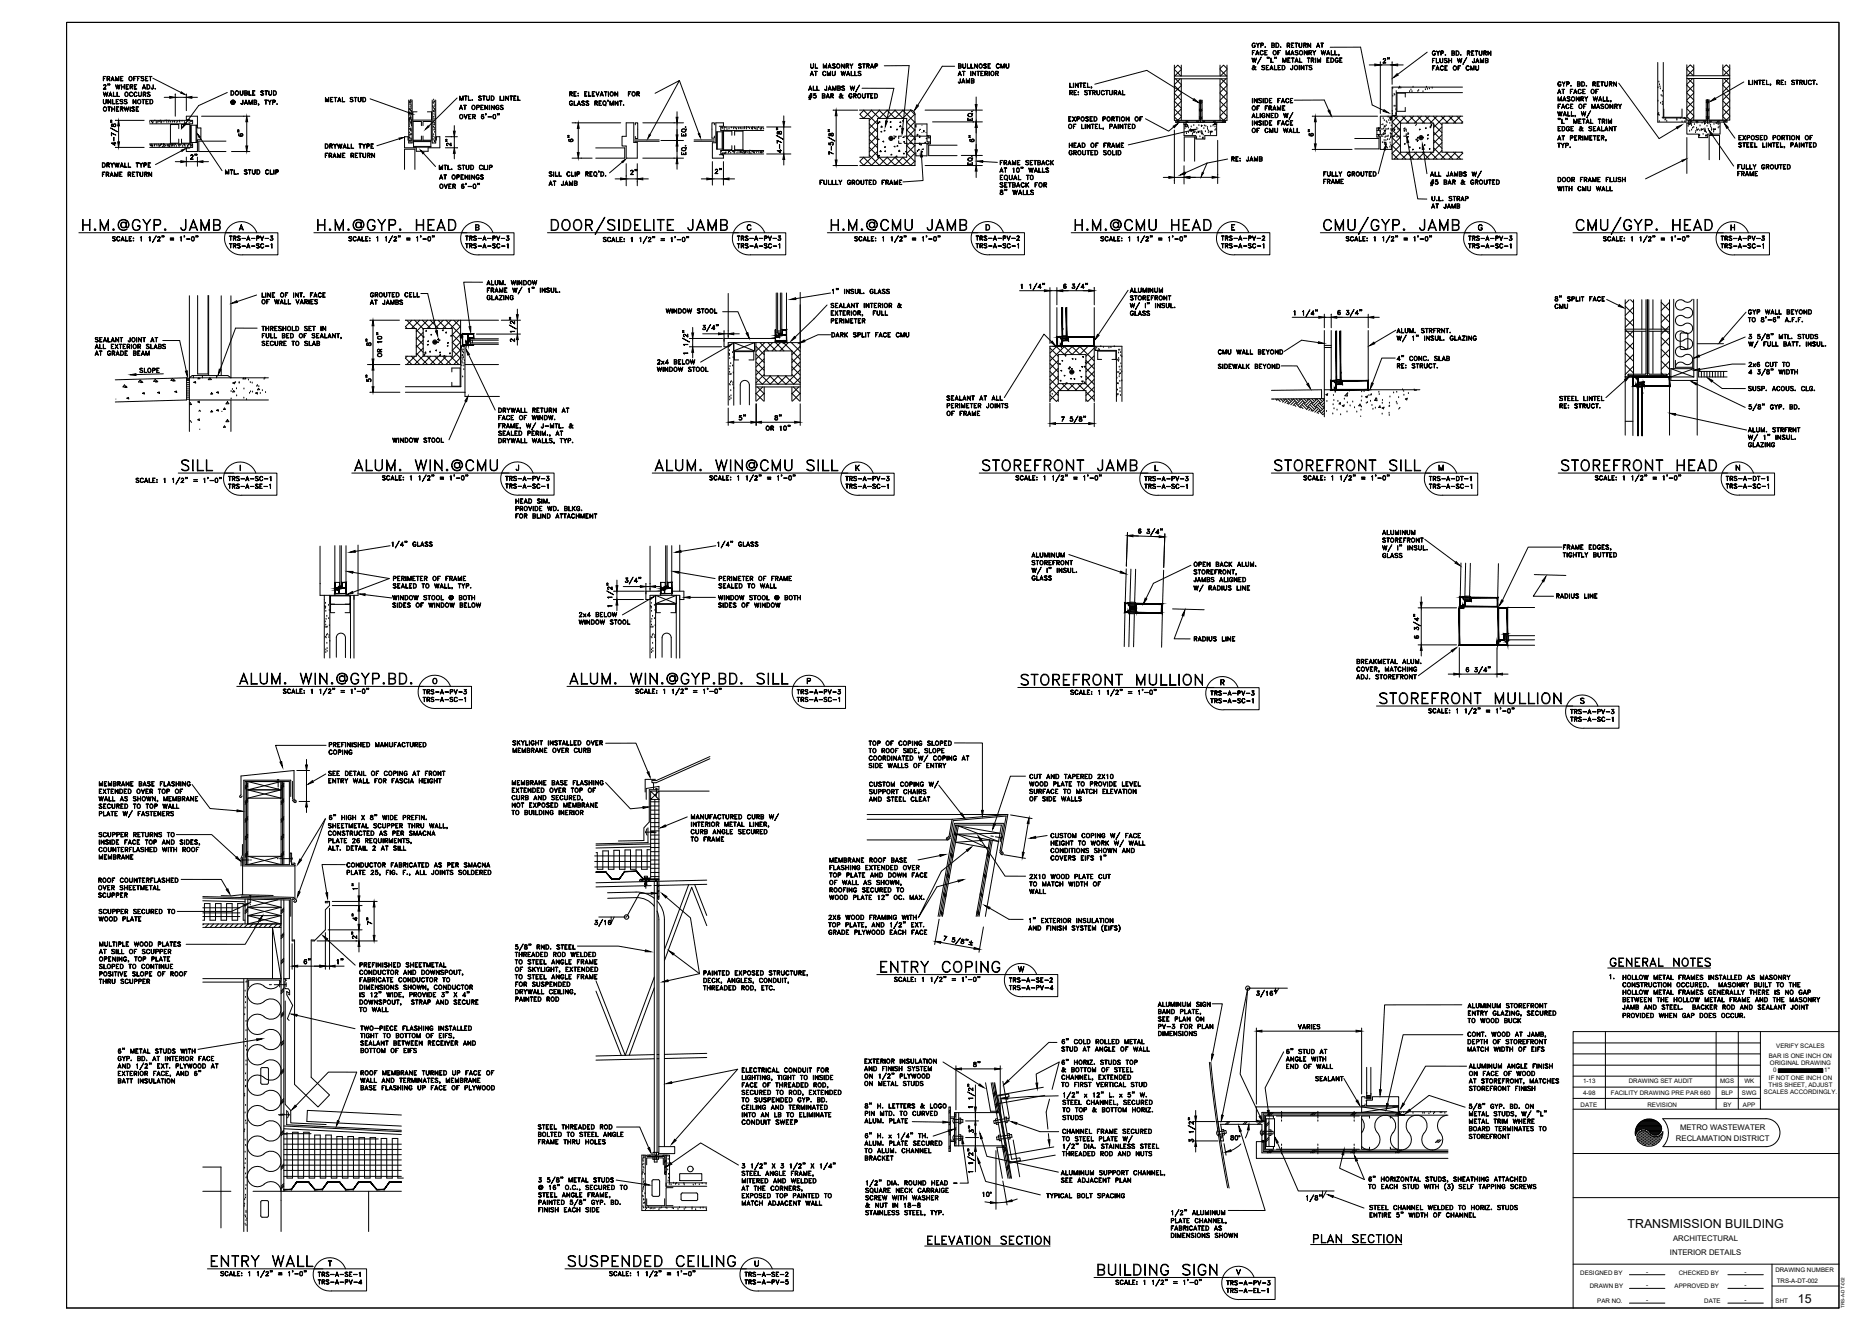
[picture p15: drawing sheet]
<svg xmlns="http://www.w3.org/2000/svg" width="1067mm" height="762mm" viewBox="0 0 1067 762" stroke-linecap="round" stroke-linejoin="round" font-family="sans-serif">
<defs><g id="words">
<g font-size="15">
<text x="756" y="135">%%UCMU/GYP. JAMB</text>
<text x="901" y="135">%%UCMU/GYP. HEAD</text>
</g>
<g font-size="12.3">
<text x="101" y="272">%%USILL</text>
<text x="201" y="272">%%UALUM. WIN.@CMU</text>
<text x="373" y="272">%%UALUM. WIN@CMU SILL</text>
<text x="561" y="272">%%USTOREFRONT JAMB</text>
<text x="728" y="272">%%USTOREFRONT SILL</text>
<text x="893" y="272">%%USTOREFRONT HEAD</text>
<text x="582" y="395">%%USTOREFRONT MULLION</text>
</g>
<g font-size="11.9">
<text x="44" y="134">%%UH.M.@GYP. JAMB</text>
<text x="179" y="134">%%UH.M.@GYP. HEAD</text>
<text x="473" y="134">%%UH.M.@CMU JAMB</text>
<text x="613" y="134">%%UH.M.@CMU HEAD</text>
<text x="135" y="394">%%UALUM. WIN.@GYP.BD.</text>
<text x="324" y="394">%%UALUM. WIN.@GYP.BD. SILL</text>
<text x="788" y="406">%%USTOREFRONT MULLION</text>
<text x="502" y="560">%%uENTRY COPING</text>
<text x="118" y="728">%%uENTRY WALL</text>
<text x="323" y="728">%%uSUSPENDED CEILING</text>
<text x="626" y="733">%%uBUILDING SIGN</text>
</g>
<text font-size="10.1" x="921" y="556">%%UGENERAL NOTES</text>
<text font-size="9.7" x="529" y="715">%%UELEVATION SECTION</text>
<g font-size="7.5">
<text x="68" y="85" transform="rotate(-90 68 85)">4-7/8&quot;</text>
<text x="450" y="89" transform="rotate(-90 450 89)">4-7/8&quot;</text>
<text x="480" y="90" transform="rotate(-90 480 90)">7-5/8&quot;</text>
<text x="402" y="191">3/4&quot;</text>
<text x="607" y="243">7 5/8&quot;</text>
<text x="652" y="308">6 3/4&quot;</text>
<text x="357" y="336">3/4&quot;</text>
<text x="340" y="532">3/16</text>
<text x="748" y="690">1/8&quot;</text>
</g>
<g font-size="7.1">
<text x="933" y="703">TRANSMISSION BUILDING</text>
<text x="1031" y="746">15</text>
</g>
<g font-size="6.6">
<text x="717" y="33">FACE OF MASONRY WALL,</text>
<text x="792" y="37">2&quot;</text>
<text x="463" y="58">#5 BAR &amp; GROUTED</text>
<text x="892" y="60">MASONRY WALL,</text>
<text x="131" y="62">@ JAMB, TYP.</text>
<text x="262" y="69">OVER 6'-0&quot;</text>
<text x="330" y="83" transform="rotate(-90 330 83)">6&quot;</text>
<text x="754" y="79" transform="rotate(-90 754 79)">6&quot;</text>
<text x="819" y="108">#5 BAR &amp; GROUTED</text>
<text x="251" y="109">OVER 6'-0&quot;</text>
<text x="572" y="113">8&quot; WALLS</text>
<text x="476" y="182">EXTERIOR, FULL</text>
<text x="220" y="206" transform="rotate(-90 220 206)">OR 10&quot;</text>
<text x="423" y="242">5&quot;</text>
<text x="443" y="242">8&quot;</text>
<text x="895" y="316">FRAME EDGES,</text>
<text x="497" y="433">TO ROOF SIDE, SLOPE</text>
<text x="56" y="461">WALL AS SHOWN, MEMBRANE</text>
<text x="292" y="460">CURB AND SECURED,</text>
<text x="187" y="476">SHEETMETAL SCUPPER THRU WALL,</text>
<text x="475" y="509">OF WALL AS SHOWN,</text>
<text x="206" y="511" transform="rotate(-90 206 511)">1&quot;</text>
<text x="206" y="528" transform="rotate(-90 206 528)">4&quot;</text>
<text x="214" y="531" transform="rotate(-90 214 531)">7&quot;</text>
<text x="174" y="554">6&quot;</text>
<text x="192" y="554">1&quot;</text>
<text x="205" y="560">CONDUCTOR AND DOWNSPOUT,</text>
<text x="583" y="558">W</text>
<text x="205" y="569">DIMENSIONS SHOWN, CONDUCTOR</text>
<text x="402" y="569">THREADED ROD, ETC.</text>
<text x="205" y="577">DOWNSPOUT, STRAP AND SECURE</text>
<text x="841" y="583">ENTRY GLAZING, SECURED</text>
<text x="608" y="599">6&quot; COLD ROLLED METAL</text>
<text x="737" y="605">6&quot; STUD AT</text>
<text x="557" y="612">8&quot;</text>
<text x="206" y="622">WALL AND TERMINATES, MEMBRANE</text>
<text x="608" y="620">CHANNEL, EXTENDED</text>
<text x="841" y="622">AT STOREFRONT, MATCHES</text>
<text x="424" y="625">FACE OF THREADED ROD,</text>
<text x="424" y="629">SECURED TO ROD, EXTENDED</text>
<text x="609" y="635">STEEL CHANNEL, SECURED</text>
<text x="560" y="650" transform="rotate(-90 560 650)">3&quot;</text>
<text x="424" y="675">STEEL ANGLE FRAME,</text>
<text x="671" y="702">PLATE CHANNEL,</text>
</g>
<g font-size="6.2">
<text x="717" y="29">GYP. BD. RETURN AT</text>
<text x="820" y="42">FACE OF CMU</text>
<text x="892" y="51">GYP. BD. RETURN</text>
<text x="263" y="59">MTL. STUD LINTEL</text>
<text x="326" y="56">RE: ELEVATION FOR</text>
<text x="612" y="56">RE: STRUCTURAL</text>
<text x="892" y="55">AT FACE OF</text>
<text x="262" y="64">AT OPENINGS</text>
<text x="717" y="60">INSIDE FACE</text>
<text x="717" y="65">OF FRAME</text>
<text x="559" y="70" transform="rotate(-90 559 70)">EQ.</text>
<text x="140" y="79" transform="rotate(-90 140 79)">6&quot;</text>
<text x="395" y="79" transform="rotate(-90 395 79)">EQ.</text>
<text x="560" y="83" transform="rotate(-90 560 83)">6&quot;</text>
<text x="892" y="82">AT PERIMETER,</text>
<text x="996" y="81">EXPOSED PORTION OF</text>
<text x="260" y="85" transform="rotate(-90 260 85)">2&quot;</text>
<text x="395" y="90" transform="rotate(-90 395 90)">EQ.</text>
<text x="108" y="92">2&quot;</text>
<text x="559" y="96" transform="rotate(-90 559 96)">EQ.</text>
<text x="361" y="101">2&quot;</text>
<text x="409" y="101">2&quot;</text>
<text x="572" y="100">AT 10&quot; WALLS</text>
<text x="251" y="104">AT OPENINGS</text>
<text x="573" y="104">EQUAL T0</text>
<text x="758" y="102">FULLY GROUTED</text>
<text x="892" y="105">DOOR FRAME FLUSH</text>
<text x="572" y="109">SETBACK FOR</text>
<text x="820" y="116">U.L. STRAP</text>
<text x="476" y="169">1&quot; INSUL. GLASS</text>
<text x="890" y="178">CMU</text>
<text x="1001" y="186">TO 8'-6&quot; A.F.F.</text>
<text x="149" y="191">THRESHOLD SET IN</text>
<text x="214" y="199" transform="rotate(-90 214 199)">8&quot;</text>
<text x="54" y="205">AT GRADE BEAM</text>
<text x="697" y="204">CMU WALL BEYOND</text>
<text x="800" y="208">4&quot; CONC. SLAB</text>
<text x="79" y="215">SLOPE</text>
<text x="214" y="220" transform="rotate(-90 214 220)">5&quot;</text>
<text x="542" y="231">SEALANT AT ALL</text>
<text x="438" y="248">OR 10&quot;</text>
<text x="289" y="281">TRS-A-SC-1</text>
<text x="988" y="281">TRS-A-SC-1</text>
<text x="684" y="326">OPEN BACK ALUM.</text>
<text x="225" y="334">PERIMETER OF FRAME</text>
<text x="411" y="334">PERIMETER OF FRAME</text>
<text x="684" y="331">STOREFRONT,</text>
<text x="411" y="338">SEALED TO WALL</text>
<text x="684" y="369">RADIUS LINE</text>
<text x="777" y="386">COVER, MATCHING</text>
<text x="242" y="399">TRS-A-PV-3</text>
<text x="456" y="399">TRS-A-PV-3</text>
<text x="293" y="428">SKYLIGHT INSTALLED OVER</text>
<text x="188" y="434">COPING</text>
<text x="293" y="433">MEMBRANE OVER CURB</text>
<text x="293" y="464">NOT EXPOSED MEMBRANE</text>
<text x="56" y="481">SCUPPER RETURNS TO</text>
<text x="56" y="485">INSIDE FACE TOP AND SIDES,</text>
<text x="601" y="494">COVERS EIFS 1&quot;</text>
<text x="198" y="503">PLATE 25, FIG. F., ALL JOINTS SOLDERED</text>
<text x="56" y="507">ROOF COUNTERFLASHED</text>
<text x="589" y="509">TO MATCH WIDTH OF</text>
<text x="589" y="505">2X10 WOOD PLATE CUT</text>
<text x="474" y="516">WOOD PLATE 12&quot; OC. MAX.</text>
<text x="589" y="530">1&quot; EXTERIOR INSULATION</text>
<text x="206" y="539" transform="rotate(-90 206 539)">2&quot;</text>
<text x="56" y="556">SLOPED TO CONTINUE</text>
<text x="295" y="567">FOR SUSPENDED</text>
<text x="577" y="564">TRS-A-SE-2</text>
<text x="930" y="575">BETWEEN THE HOLLOW METAL FRAME AND THE MASONRY</text>
<text x="930" y="571">HOLLOW METAL FRAMES GENERALLY THERE IS NO GAP</text>
<text x="205" y="581">TO WALL</text>
<text x="663" y="582">BAND PLATE,</text>
<text x="841" y="587">TO WOOD BUCK</text>
<text x="743" y="591">VARIES</text>
<text x="206" y="596">TIGHT TO BOTTOM OF EIFS,</text>
<text x="663" y="595">DIMENSIONS</text>
<text x="841" y="595">CONT. WOOD AT JAMB,</text>
<text x="67" y="605">6&quot; METAL STUDS WITH</text>
<text x="495" y="611">EXTERIOR INSULATION</text>
<text x="608" y="611">6&quot; HORIZ. STUDS TOP</text>
<text x="495" y="615">AND FINISH SYSTEM</text>
<text x="67" y="622">BATT INSULATION</text>
<text x="424" y="641">INTO AN LB TO ELIMINATE</text>
<text x="495" y="636">8&quot; H. LETTERS &amp; LOGO</text>
<text x="424" y="646">CONDUIT SWEEP</text>
<text x="607" y="675">ALUMINUM SUPPORT CHANNEL,</text>
<text x="424" y="684">AT THE CORNERS,</text>
<text x="495" y="685">SQUARE NECK CARRAIGE</text>
<text x="785" y="698">ENTIRE 5&quot; WIDTH OF CHANNEL</text>
<text x="671" y="706">FABRICATED AS</text>
<text x="181" y="733">TRS-A-SE-1</text>
<text x="426" y="733">TRS-A-SE-2</text>
</g>
<g font-size="5.7">
<text x="820" y="33">GYP. BD. RETURN</text>
<text x="464" y="40">UL MASONRY STRAP</text>
<text x="549" y="40">BULLNOSE CMU</text>
<text x="717" y="41">&amp; SEALED JOINTS</text>
<text x="464" y="44">AT CMU WALLS</text>
<text x="548" y="44">AT INTERIOR</text>
<text x="549" y="49">JAMB</text>
<text x="132" y="56">DOUBLE STUD</text>
<text x="186" y="60">METAL STUD</text>
<text x="892" y="64">FACE OF MASONRY</text>
<text x="612" y="71">EXPOSED PORTION OF</text>
<text x="717" y="77">OF CMU WALL</text>
<text x="717" y="73">INSIDE FACE</text>
<text x="892" y="76">EDGE &amp; SEALANT</text>
<text x="186" y="86">DRYWALL TYPE</text>
<text x="612" y="86">HEAD OF FRAME</text>
<text x="612" y="90">GROUTED SOLID</text>
<text x="892" y="86">TYP.</text>
<text x="186" y="91">FRAME RETURN</text>
<text x="573" y="96">FRAME SETBACK</text>
<text x="705" y="93">RE: JAMB</text>
<text x="58" y="97">DRYWALL TYPE</text>
<text x="128" y="101">MTL. STUD CLIP</text>
<text x="251" y="98">MTL. STUD CLIP</text>
<text x="995" y="102">FRAME</text>
<text x="995" y="98">FULLY GROUTED</text>
<text x="58" y="102">FRAME RETURN</text>
<text x="314" y="108">AT JAMB</text>
<text x="469" y="107">FULLLY GROUTED FRAME</text>
<text x="758" y="107">FRAME</text>
<text x="892" y="110">WITH CMU WALL</text>
<text x="820" y="121">AT JAMB</text>
<text x="131" y="139">TRS-A-PV-3</text>
<text x="131" y="143">TRS-A-SC-1</text>
<text x="266" y="139">TRS-A-PV-3</text>
<text x="266" y="143">TRS-A-SC-1</text>
<text x="422" y="139">TRS-A-PV-3</text>
<text x="422" y="143">TRS-A-SC-1</text>
<text x="558" y="139">TRS-A-PV-2</text>
<text x="558" y="143">TRS-A-SC-1</text>
<text x="699" y="139">TRS-A-PV-2</text>
<text x="699" y="143">TRS-A-SC-1</text>
<text x="841" y="139">TRS-A-PV-3</text>
<text x="841" y="143">TRS-A-SC-1</text>
<text x="986" y="139">TRS-A-PV-3</text>
<text x="986" y="143">TRS-A-SC-1</text>
<text x="278" y="164">ALUM. WINDOW</text>
<text x="149" y="171">LINE OF INT. FACE</text>
<text x="211" y="171">GROUTED CELL</text>
<text x="278" y="173">GLAZING</text>
<text x="647" y="169">ALUMINUM</text>
<text x="647" y="173">STOREFRONT</text>
<text x="149" y="175">OF WALL VARIES</text>
<text x="211" y="176">AT JAMBS</text>
<text x="476" y="177">SEALANT INTERIOR &amp;</text>
<text x="381" y="181">WINDOW STOOL</text>
<text x="647" y="182">GLASS</text>
<text x="1002" y="181">GYP WALL BEYOND</text>
<text x="476" y="186">PERIMETER</text>
<text x="800" y="192">ALUM. STRFRNT.</text>
<text x="54" y="197">SEALANT JOINT AT</text>
<text x="476" y="194">DARK SPLIT FACE CMU</text>
<text x="54" y="201">ALL EXTERIOR SLABS</text>
<text x="149" y="199">SECURE TO SLAB</text>
<text x="376" y="210">2x4 BELOW</text>
<text x="376" y="214">WINDOW STOOL</text>
<text x="697" y="212">SIDEWALK BEYOND</text>
<text x="800" y="212">RE: STRUCT.</text>
<text x="1002" y="211">2x6 CUT TO</text>
<text x="1002" y="225">SUSP. ACOUS. CLG.</text>
<text x="893" y="231">STEEL LINTEL</text>
<text x="542" y="235">PERIMETER JOINTS</text>
<text x="542" y="239">OF FRAME</text>
<text x="893" y="235">RE: STRUCT.</text>
<text x="1001" y="249">ALUM. STRFRNT</text>
<text x="224" y="255">WINDOW STOOL</text>
<text x="1002" y="257">GLAZING</text>
<text x="130" y="277">TRS-A-SC-1</text>
<text x="130" y="281">TRS-A-SE-1</text>
<text x="289" y="277">TRS-A-PV-3</text>
<text x="484" y="277">TRS-A-PV-3</text>
<text x="484" y="281">TRS-A-SC-1</text>
<text x="655" y="277">TRS-A-PV-3</text>
<text x="655" y="281">TRS-A-SC-1</text>
<text x="818" y="277">TRS-A-DT-1</text>
<text x="818" y="281">TRS-A-SC-1</text>
<text x="988" y="277">TRS-A-DT-1</text>
<text x="295" y="290">HEAD SIM.</text>
<text x="295" y="294">PROVIDE WD. BLKG.</text>
<text x="295" y="298">FOR BLIND ATTACHMENT</text>
<text x="792" y="308">ALUMINUM</text>
<text x="792" y="312">STOREFRONT</text>
<text x="591" y="320">ALUMINUM</text>
<text x="792" y="321">GLASS</text>
<text x="895" y="320">TIGHTLY BUTTED</text>
<text x="591" y="325">STOREFRONT</text>
<text x="591" y="334">GLASS</text>
<text x="684" y="334">JAMBS ALIGNED</text>
<text x="224" y="345">WINDOW STOOL @ BOTH</text>
<text x="411" y="345">WINDOW STOOL @ BOTH</text>
<text x="891" y="344">RADIUS LINE</text>
<text x="224" y="349">SIDES OF WINDOW BELOW</text>
<text x="411" y="349">SIDES OF WINDOW</text>
<text x="331" y="359">WINDOW STOOL</text>
<text x="331" y="355">2x4 BELOW</text>
<text x="777" y="381">BREAKMETAL ALUM.</text>
<text x="777" y="390">ADJ. STOREFRONT</text>
<text x="693" y="400">TRS-A-PV-3</text>
<text x="242" y="403">TRS-A-SC-1</text>
<text x="456" y="403">TRS-A-SC-1</text>
<text x="693" y="404">TRS-A-SC-1</text>
<text x="899" y="410">TRS-A-PV-3</text>
<text x="899" y="415">TRS-A-SC-1</text>
<text x="188" y="429">PREFINISHED MANUFACTURED</text>
<text x="497" y="428">TOP OF COPING SLOPED</text>
<text x="497" y="441">SIDE WALLS OF ENTRY</text>
<text x="187" y="446">SEE DETAIL OF COPING AT FRONT</text>
<text x="188" y="450">ENTRY WALL FOR FASCIA HEIGHT</text>
<text x="589" y="447">CUT AND TAPERED 2X10</text>
<text x="56" y="452">MEMBRANE BASE FLASHING</text>
<text x="56" y="456">EXTENDED OVER TOP OF</text>
<text x="293" y="451">MEMBRANE BASE FLASHING</text>
<text x="293" y="455">EXTENDED OVER TOP OF</text>
<text x="589" y="452">WOOD PLATE TO PROVIDE LEVEL</text>
<text x="589" y="456">SURFACE TO MATCH ELEVATION</text>
<text x="497" y="456">SUPPORT CHAIRS</text>
<text x="497" y="460">AND STEEL CLEAT</text>
<text x="589" y="460">OF SIDE WALLS</text>
<text x="56" y="464">SECURED TO TOP WALL</text>
<text x="292" y="468">TO BUILDING INERIOR</text>
<text x="187" y="480">CONSTRUCTED AS PER SMACNA</text>
<text x="395" y="479">CURB ANGLE SECURED</text>
<text x="395" y="483">TO FRAME</text>
<text x="56" y="489">COUNTERFLASHED WITH ROOF</text>
<text x="187" y="488">ALT. DETAIL 2 AT SILL</text>
<text x="601" y="490">CONDITIONS SHOWN AND</text>
<text x="56" y="494">MEMBRANE</text>
<text x="475" y="495">MEMBRANE ROOF BASE</text>
<text x="198" y="498">CONDUCTOR FABRICATED AS PER SMACNA</text>
<text x="474" y="504">TOP PLATE AND DOWN FACE</text>
<text x="475" y="500">FLASHING EXTENDED OVER</text>
<text x="56" y="511">OVER SHEETMETAL</text>
<text x="56" y="515">SCUPPER</text>
<text x="475" y="512">ROOFING SECURED TO</text>
<text x="589" y="513">WALL</text>
<text x="56" y="525">SCUPPER SECURED TO</text>
<text x="56" y="529">WOOD PLATE</text>
<text x="474" y="528">2X6 WOOD FRAMING WITH</text>
<text x="474" y="537">GRADE PLYWOOD EACH FACE</text>
<text x="56" y="543">MULTIPLE WOOD PLATES</text>
<text x="56" y="548">AT SILL OF SCUPPER</text>
<text x="294" y="549">THREADED ROD WELDED</text>
<text x="205" y="555">PREFINISHED SHEETMETAL</text>
<text x="294" y="554">TO STEEL ANGLE FRAME</text>
<text x="56" y="561">POSITIVE SLOPE OF ROOF</text>
<text x="205" y="564">FABRICATE CONDUCTOR TO</text>
<text x="294" y="562">TO STEEL ANGLE FRAME</text>
<text x="922" y="562">1.</text>
<text x="930" y="562">HOLLOW METAL FRAMES INSTALLED AS MASONRY</text>
<text x="56" y="565">THRU SCUPPER</text>
<text x="577" y="568">TRS-A-PV-4</text>
<text x="929" y="567">CONSTRUCTION OCCURED. MASONRY BUILT TO THE</text>
<text x="295" y="575">PAINTED ROD</text>
<text x="663" y="578">ALUMINUM SIGN</text>
<text x="841" y="579">ALUMINUM STOREFRONT</text>
<text x="929" y="580">JAMB AND STEEL. BACKER ROD AND SEALANT JOINT</text>
<text x="663" y="586">SEE PLAN ON</text>
<text x="930" y="584">PROVIDED WHEN GAP DOES OCCUR.</text>
<text x="206" y="592">TWO-PIECE FLASHING INSTALLED</text>
<text x="663" y="591">PV-3 FOR PLAN</text>
<text x="841" y="599">DEPTH OF STOREFRONT</text>
<text x="206" y="600">SEALANT BETWEEN RECEIVER AND</text>
<text x="206" y="604">BOTTOM OF EIFS</text>
<text x="608" y="604">STUD AT ANGLE OF WALL</text>
<text x="841" y="604">MATCH WIDTH OF EIFS</text>
<text x="67" y="609">GYP. BD. AT INTERIOR FACE</text>
<text x="736" y="609">ANGLE WITH</text>
<text x="206" y="617">ROOF MEMBRANE TURNED UP FACE OF</text>
<text x="424" y="616">ELECTRICAL CONDUIT FOR</text>
<text x="608" y="615">&amp; BOTTOM OF STEEL</text>
<text x="737" y="613">END OF WALL</text>
<text x="841" y="613">ALUMINUM ANGLE FINISH</text>
<text x="841" y="617">ON FACE OF WOOD</text>
<text x="495" y="623">ON METAL STUDS</text>
<text x="607" y="624">TO FIRST VERTICAL STUD</text>
<text x="753" y="621">SEALANT</text>
<text x="206" y="626">BASE FLASHING UP FACE OF PLYWOOD</text>
<text x="841" y="626">STOREFRONT FINISH</text>
<text x="424" y="633">TO SUSPENDED GYP. BD.</text>
<text x="424" y="637">CEILING AND TERMINATED</text>
<text x="495" y="640">PIN MTD. TO CURVED</text>
<text x="608" y="638">TO TOP &amp; BOTTOM HORIZ.</text>
<text x="495" y="645">ALUM. PLATE</text>
<text x="609" y="643">STUDS</text>
<text x="841" y="645">METAL TRIM WHERE</text>
<text x="308" y="648">STEEL THREADED ROD</text>
<text x="308" y="652">BOLTED TO STEEL ANGLE</text>
<text x="608" y="651">CHANNEL FRAME SECURED</text>
<text x="841" y="649">BOARD TERMINATES TO</text>
<text x="841" y="654">STOREFRONT</text>
<text x="308" y="657">FRAME THRU HOLES</text>
<text x="495" y="658">ALUM. PLATE SECURED</text>
<text x="495" y="662">TO ALUM. CHANNEL</text>
<text x="608" y="664">THREADED ROD AND NUTS</text>
<text x="495" y="666">BRACKET</text>
<text x="424" y="679">MITERED AND WELDED</text>
<text x="607" y="679">SEE ADJACENT PLAN</text>
<text x="424" y="688">EXPOSED TOP PAINTED TO</text>
<text x="495" y="689">SCREW WITH WASHER</text>
<text x="599" y="688">TYPICAL BOLT SPACING</text>
<text x="308" y="696">FINISH EACH SIDE</text>
<text x="424" y="692">MATCH ADJACENT WALL</text>
<text x="495" y="693">&amp; NUT IN 18-8</text>
<text x="784" y="694">STEEL CHANNEL WELDED TO HORIZ. STUDS</text>
<text x="671" y="710">DIMENSIONS SHOWN</text>
<text x="181" y="737">TRS-A-PV-4</text>
<text x="426" y="737">TRS-A-PV-5</text>
<text x="702" y="737">TRS-A-PV-3</text>
<text x="702" y="742">TRS-A-EL-1</text>
</g>
<g font-size="4.4">
<text x="963" y="648">METRO WASTEWATER</text>
<text x="961" y="653">RECLAMATION DISTRICT</text>
<text x="959" y="711">ARCHITECTURAL</text>
<text x="957" y="719">INTERIOR DETAILS</text>
</g>
<g font-size="3.5">
<text x="1018" y="601">VERIFY SCALES</text>
<text x="1014" y="606">BAR IS ONE INCH ON</text>
<text x="1015" y="610">ORIGINAL DRAWING</text>
<text x="1016" y="614">0</text>
<text x="1046" y="614">1&quot;</text>
<text x="907" y="621">1-13</text>
<text x="934" y="621">DRAWING SET AUDIT</text>
<text x="986" y="621">MGS</text>
<text x="1000" y="621">WK</text>
<text x="1014" y="623">THIS SHEET, ADJUST</text>
<text x="1014" y="619">IF NOT ONE INCH ON</text>
<text x="907" y="627">4-98</text>
<text x="923" y="627">FACILITY DRAWING PRE PAR 660</text>
<text x="987" y="627">BLP</text>
<text x="999" y="627">SWG</text>
<text x="1011" y="627">SCALES ACCORDINGLY.</text>
<text x="906" y="634">DATE</text>
<text x="944" y="634">REVISION</text>
<text x="988" y="634">BY</text>
<text x="999" y="634">APP</text>
<text x="906" y="730">DESIGNED BY</text>
<text x="944" y="730">-</text>
<text x="962" y="730">CHECKED BY</text>
<text x="1000" y="730">-</text>
<text x="1018" y="729">DRAWING NUMBER</text>
<text x="911" y="738">DRAWN BY</text>
<text x="944" y="737">-</text>
<text x="960" y="738">APPROVED BY</text>
<text x="1000" y="737">-</text>
<text x="1019" y="735">TRS-A-DT-002</text>
<text x="916" y="746">PAR NO.</text>
<text x="944" y="746">-</text>
<text x="977" y="746">DATE</text>
<text x="1000" y="746">-</text>
<text x="1018" y="746">SHT</text>
</g>
<text font-size="2.7" x="1057" y="749" transform="rotate(-90 1057 749)">TRS-A-DT-002</text>
</g></defs>
<!-- layer: STRUCT -->
<g fill="none" stroke="#000" stroke-width=".57">
<path d="M673 37v32h14M677 37v7M699 37v7M703 37v32h-14M950 36v34h17M953 36v32h13M967 37v32h11M971 37v6M988 37v6M992 37v32h-12M234 57v25h2v-25M248 57v25h2v-25"/>
<path d="M673 44h30M673 45h30M677 45v24M699 45v24M806 56v-3h-5v11h5v-2M838 50h-40v16h2v-2M838 53h-38v13M967 45h25M967 43h25M971 45v24M978 57h2v12h10v1h-22v-1h10zM979 57v13"/>
<path d="M988 45v24M86 69h24v2h-24M102 74v-3h-4v11h4v-2M104 74v-3h5v11h-5v-2M109 69h-2v-2h6v6h2v7h-2v7M109 72h4v10h-4zM112 72v10M239 64h-2v5h10v-5h-2M242 72v-2h-5v10h5v-2M242 72v-2h5v10h-5v-2M359 70h4v12h2v9h-6v-7h-2v-6h2zM364 71v-1h2v9h-2v-1"/>
<path d="M410 71v-1h-2v9h2v-1M411 76h3v9h-3zM411 76v9M412 72h3v-2h-5v12h-2v9h7v-2h-3M420 78v-3h-5v11h5v-3M421 78v-3h5v11h-5v-3M438 73h-25v2h25M493 63h29l2 1v1M493 68h5v22h-5M503 68h17v22h-17zM524 78h8v1M525 65v30h-32"/>
<path d="M525 73v-2h6v7h2v5h-2v6h-6v-2M533 79h-2v2h2M674 69h13v-12h2v12h14v1h-15v-13v13h-14zM681 71h-2v7h6v2h6v-2h6v-7h-2M777 79h14v6h-14M789 75h2v2h-2M790 77v1h3M793 74h-3v1M798 69v-2h-7v6h-2v6h2v7h7v-3M803 71h19v16h-19zM839 67h-41v24h41M839 71h-12v16h12"/>
<path d="M954 62v5h10v-5M965 68h1v2M969 70h-2v7h7v2h5v-2h7v-7h-2M86 82h24v2h-24M109 85h-2v2M130 81h-16v6h16M232 97v-12h6v12M234 80v-2h-2v7h7v2h6v-2h7v-7h-2v2M237 81h10v3h-10zM237 84h10M341 85h17v6h-17M364 80h14"/>
<path d="M364 81h14M398 80h11M398 81h11M438 86h-25v2h25M532 81v1h-8M549 83h-17v6h17M679 92v-14h6v14M980 92v-14h6v14M109 169v47h23v-47M113 169v45h6v-45M120 169v46M127 169v46"/>
<path d="M445 168v23h3v-23M446 168v23M447 168v23M606 176v22M627 176v54M932 172v44M941 172v17M944 172v42h-10l-1 1h11v-43v43h11v-1h-10v-42M948 172v17M957 172v77M959 171v40M971 171v45h-13"/>
<path d="M973 171v78M232 183h32v26h-32M232 188h7v16h-7M243 188h16v16h-16zM264 198v24h-32M265 192h-1M265 191h-1M266 198h-2v2M267 196v1M268 196v1M270 196h16M270 195h16"/>
<path d="M271 195v1M286 194h-16v3h16M421 196v36M433 196v5h-12M433 196v34M444 196v-2h-29v5h2M445 192h1M445 193h1M446 190h1M450 195v1M451 195l-1 1M451 195v1"/>
<path d="M627 198h-25v32M784 189v34M941 190v24M948 190v24M963 191h4l1 8-1 1h-3h-1zM107 217h2M107 216h2M107 216v13l-41 1M107 216l-41 2M107 218h2M107 219h2M109 216l1-1h21l1 1h22"/>
<path d="M109 216v31M111 215v1M116 215v1M124 215v1M259 213v-2h5v10h-5v-2M264 201v-3h3v27h-35M423 206h-2v-5h11v5h-3M438 201h16v14h-16zM607 203h16v17h-16zM628 201h12v29M630 201h-2v-3h15v32M632 206h-3v-5h11v5h-3"/>
<path d="M932 216h25h-19M932 216h9M935 216h2M948 216h9M952 216h2M960 206v4h10v-4M971 211h-13v7h15M975 213v3M977 213v3M978 213v3M980 213v3M982 213v3"/>
<path d="M983 213v3M985 213v3M986 213v3M988 213v3M990 213h-16v3h16M107 229h2M107 228h2M107 226h2M107 225h2M107 224h2M107 220h2M107 222h2"/>
<path d="M107 223h2M109 229h45M132 229v18M433 222h26M433 220h26M438 222v8M454 222v8M459 230v-34h-42v36M602 230h.1M607 230v-6h16v6M766 223h19h-26v16M785 223h29"/>
<path d="M932 241h4M195 313v23h1v-23M382 313v23v-23M192 334h3v2M192 339v2M193 337h.1M193 338h.1M379 334h2v2M379 337h1M379 338h1M385 339h7v4h-2M646 326l-2 44"/>
<path d="M648 326v21M651 326l-1 21M667 327l-1 44M837 323v21M840 323v21M843 323l-1 21M859 323l-1 21M880 329l18 1M183 341h22M186 341v36M189 341v36M192 351h-3v-5h12v5h-3"/>
<path d="M192 346h-3v-5h12v5h-3M198 340v1M201 341v36M203 341v36M376 341v36M379 351h-3v-5h11v5h-2M379 341v-2h-9v4h3M385 340v1M388 341v36M388 341v5h-12M648 349l-1 22M650 349v22"/>
<path d="M672 349h18M864 348h16M373 377v-36h17v36M863 364h17M863 367h17M864 370h16M139 456l-1 1h-1l1-2v-10l31-4v17l1 1a.6 .6 0 0 1 0 1 .6 .6 0 0 1-1 0l-1-1M140 448h26v47h-26zM142 453h19v4h-19zM142 448h19v5h-19zM142 457v38M161 448v47"/>
<path d="M163 448v47M167 456v-9h-27v48M168 448v10l1 1M373 459h5M373 453h5M375 449v3M375 458v46M376 447h-6v7M376 452h1M376 452v4M376 456v1M378 453l-5 5v-5l5 5h-5v46"/>
<path d="M378 452h-6v19l-3 3v8h-15M378 452v-1l-8 1v6M378 453v51M370 476v1M370 477h6M371 475l-1 1 1 3M371 474v9h-29M373 476l1 1M373 462h5M373 464h5M373 467h5M373 469h5"/>
<path d="M373 471h5M373 474h5M373 476h5M373 478h5M374 476l1 1M375 476v1M548 473l25 4M549 473l-10 52M549 473l-1 10 18 3M568 479h1M571 479l3 1M574 479v2"/>
<path d="M578 467h-81M139 484l-1 12M139 491v5h30v-1h-1M142 491h19M166 494v-5h1v6M167 495h2M373 484h-31M373 485l-31 1M373 500h5M373 493h5M373 490h5M373 488h5"/>
<path d="M373 481h5M373 483h5M373 486h5M373 497h5M373 495h5M497 481h46M543 481l2-2 1-9 31-2-4 19 1 2M543 481a.6 .6 0 0 1 0-1l1-1 2-10 32-2-4 20 1 2a.6 .6 0 0 1 0 1 .7 .7 0 0 1-1-1l-1-1M545 480l-2 1M567 481l-7 44M568 481l-8 44M569 481l-8 44"/>
<path d="M572 482l-23-4-9 47M573 482l2-10h-28l-9 53M116 514l51 1v10M116 516l24 1M116 514l50 2v45h-3M138 513l30 1 2 2-1 1M140 515v14M142 515v14M142 520h19M157 513h-19h-11M161 516v190M163 516v167"/>
<path d="M168 516l2 1M169 516l-1-1h-1v24h2M188 517h-1v-1h2v3l-2 2v12l-7 6h-1M348 515l17-1a13 13 0 0 1 10 5M365 511l6 1 4 3M365 511h-17M367 504h11v11h-1v-10h-10zM369 502h2v1h-2zM370 503v6M373 502h5M373 507l-31 1M375 505v155"/>
<path d="M377 505v155M377 516l3 5 1 6v130M377 507h-2M395 507l-14 37M398 507l7 18M405 504l-63 2M405 507h-27M116 529h45M116 531h45M117 529l-1 1M142 525h19v4h-19zM156 531v30"/>
<path d="M168 539h1v82l13 13 7-7-11-10v-78h2M377 522l1 5v134M405 530l-8-22-16 42M539 525l9-52h26l-9 52M375 560l-17 45-16-43M116 561h45M116 563h24M140 561v145M142 561v145M143 565v-3h17v3M154 564h2M157 564h7"/>
<path d="M164 573v60l3 3v7l20 1M164 563v2M164 562h-1v4h2l1 2v2l-1-1M166 569l-2-1v2l4 6-3 8 1 1M342 568l14 37M375 566l-14 39M150 612h3h1v8l-1 1h-3zM375 607h-33M375 604l-33 1M378 607h-1M378 604h-1M405 606h-24"/>
<path d="M405 604h-24M783 612v18h3v-18M160 639h6M164 636v8l66 4M165 637v1v2M166 638v1M230 639l-54-3v7l54 2M544 634v26h1v-26M545 640h2M547 637h26l3 19h-29zM548 637v19M550 637v19"/>
<path d="M565 620l3 17h5l-3-17M568 620l3 17M570 620l10 55M571 637l4 19M572 628l6-1v1l-4 1 6 35 5-1v2l-6 1zM735 637v4M755 637v4M776 637v4M781 634v3M783 629v-1h-2v5h2v-1M783 630h4v-2h15v5h-19zM783 629h3"/>
<path d="M783 628h3M798 634h4v5M802 637h-79v5M802 639v-5h-82v8M802 637h27M829 639h-104v3M163 645l67 3M163 647l67 3M545 641h2M545 653h2M545 654h2M550 641h1v3h-1"/>
<path d="M550 650h1v3h-1M551 651h1v2h-1M551 641h1v2h-1M571 642h-1v2l1-1M572 641h-1v3h1M572 651h-1l1 2h1M573 650h-1l1 4 1-1M575 657l3 18M576 640h1v3h-1M577 641h1v1h-1M577 650l2-1v4h-1M579 650h1v2h-1"/>
<path d="M698 643l2 11M700 644l1 10M700 647h1l1 3h-1M702 648h1v1h-1M720 654v10h110M723 644v10M723 654v6h107M725 643v11M725 654v5h105M726 641h5v16h-5zM727 647h2v4h-2M727 641v16"/>
<path d="M729 648h1v2h-1M730 641v-2h-5v19h5v-1M735 642h.1M735 655v1M735 657v4M755 642h.1M755 655v1M755 657v4M776 642h.1M776 655v1M776 657v4M785 641v-2h-4v19h4v-1"/>
<path d="M797 641v-2h5v19h-5v-1M116 669h11v35M371 667v-4h9v4M371 663v-1h11v11h-1v-10h-10M374 662v-2h3v2M374 663v1h3v-1M375 676l-1 1v8h1h3v-8l-1-1M375 676h2M375 664v2h2v-2M375 660v2M375 663v1M376 660v2"/>
<path d="M376 663v1M390 672h12v4h-12zM405 678h-21v-16h-2v18h23M575 675l-4-18h5l3 18M150 688h3h1v9h-1h-3zM161 683h69M211 683v23M371 687v4h10v-4M386 680h-4v11h4M391 684h8h1v3l-1 1h-8l-1-1zM405 692h-35v-30h-2v32h37"/>
<circle cx="511" cy="79" r="1.2"/>
<circle cx="511" cy="79" r=".8"/>
<circle cx="511" cy="79" r=".4"/>
<circle cx="815" cy="79" r="1.2"/>
<circle cx="815" cy="79" r=".8"/>
<circle cx="815" cy="79" r=".4"/>
<circle cx="249" cy="196" r="1.2"/>
<circle cx="249" cy="196" r=".8"/>
<circle cx="249" cy="196" r=".4"/>
<circle cx="614" cy="213" r="1.2"/>
<circle cx="614" cy="213" r=".8"/>
<circle cx="614" cy="213" r=".4"/>
<circle cx="396" cy="670" r="1.6"/>
</g>
<!-- layer: SMALL -->
<g fill="none" stroke="#000" stroke-width=".57">
<path d="M967 79v20M417 168v26M451 168v21M459 168v31M936 172v44M952 172v44M264 183h22M421 196l12 5M433 196l-12 5M609 193h2M609 192h2M609 194h2"/>
<path d="M759 189v34M763 189v34M932 190h12M932 189h12M945 190h12M945 189h12M973 197h15M267 209h19M766 218h2M766 217h2M766 219h2M932 216v33"/>
<path d="M939 220h2M958 211l13 5M971 211l-13 5M267 225v2h19M424 232v-11a2.6 2.6 0 0 1 3-3 2.6 2.6 0 0 1 3 3v11M729 224l29-1v5M785 223h1M936 221v29M939 221h2M939 222h2M183 313v28M192 313v21"/>
<path d="M198 313v21M205 312v29M373 313v26M385 313v21M390 312v27M376 341l12 5M388 341l-12 5M648 352h2M648 351h2M648 350h2M648 347h2M648 346h2"/>
<path d="M648 345h2M840 344h2M840 343h2M840 342h2M193 377v-12a2.6 2.6 0 0 1 2-2 2.6 2.6 0 0 1 3 2v12M380 377v-12a2.6 2.6 0 0 1 2-2 2.6 2.6 0 0 1 3 2v12M863 364v3M864 364v3M865 364v3M407 433l-31 14h-2v1h2l31-13M141 448v47M142 448l19 5-19 4"/>
<path d="M159 447h1M159 447v4M159 452h.1M161 448l-19 5 19 4M162 448v47M378 453h29M497 469h49M547 478l1 1M547 477l1 2M547 477l2 1M549 473l23 9M573 477l-24 1 17 8"/>
<path d="M139 493h4M139 492v1M139 496v17M142 491l19 4M144 493h.1M159 492h.1M160 492h7M161 491l-19 4M167 491v1M169 496v19M341 497h32M341 490h32"/>
<path d="M341 494h32M372 487h-1v11h-3v-11h-3v11h-4v-11h-3v11h-3v-11h-3v11h-3v-10h-3v10h-4v-9M545 490l1 1M545 489l1 2M545 489l1 1M566 490l1 1M566 489l1 2M566 489l1 1M567 481l-19 2M142 515l19 5-19 5 19 4M143 513h1M143 513v4"/>
<path d="M143 518h.1M159 516l-17 4 19 5-19 4-2 2M541 513l1 1M541 512l1 1M541 511l1 2M543 502l1 1M543 501l1 1M562 513l1 1M562 512l1 1M562 511l1 2M564 502l1 1M564 501l1 1"/>
<path d="M120 529l-2 2M122 529l-2 2M125 529l-2 2M128 529l-2 2M131 529l-2 2M134 529l-2 2M136 529l-2 2M139 529l-2 2M145 529l-2 2M148 529l-2 2M151 529l-2 2M153 529l-2 2"/>
<path d="M156 529l-2 2M156 531l5 30M159 529l-2 2M161 530l-1 1M539 523l1 1M539 522l1 2M539 522l2 1M560 523l1 1M560 522l1 2M560 522l2 1M161 638l-1 1M162 638l-1 1"/>
<path d="M162 638v1M163 638l-1 1M569 620l3 17M571 625l-2 2M571 626l-2 2M571 627l-1 1M572 632l-2 1M572 633l-1 1M572 633l-1 2M728 637l-2 2M729 637l-2 2M730 637l-2 2"/>
<path d="M753 637l-2 2M754 637l-2 2M755 637l-2 2M776 637l-2 2M777 637l-2 2M778 637l-2 2M781 634l20 3M802 637l-2 2M802 638h-78v4M802 634l-21 3M802 637l-1 2M803 637l-1 2"/>
<path d="M163 656h67M163 659h67M163 650h15M163 653h54M163 650h2M165 649v26h3v-26h3v26h3v-26h3v26h3v-25h4v25h3v-25h3v25h3v-24h3v24h3v-24h4v24h3v-23h3v23h3v-23h3v23h3v-23h4v23h3v-23h3v23h3M550 651h1M550 652h1M550 643h1M550 642h1M572 642h-1M572 643h-1"/>
<path d="M574 651h-2M574 652l-1 1M575 657l4 18M576 657l-1 2M576 658l-1 2M577 659l-2 1M577 641h-1M577 642h-1M579 650l-1 1M579 652h-1M702 648h-2M702 649h-1"/>
<path d="M724 654v6h106M727 650h2M727 648h2M728 659l-2 1M729 659l-2 1M730 659l-2 1M753 659l-2 1M754 659l-2 1M755 659l-2 1M776 659l-2 1M777 659l-2 1M778 659l-2 1"/>
<path d="M802 659l-2 1M802 659l-1 1M803 659l-1 1M824 653l-1 2M825 653l-1 2M826 653l-1 2M163 662h67M163 665h67M163 674h67M163 671h67M163 668h67M578 668l-1 1"/>
<path d="M578 668l-1 2M578 669l-1 2"/>
</g>
<!-- layer: TEXT -->
<g fill="none" stroke="#000" stroke-width=".57">
<path d="M507 38h14l-4 35M547 38h-7l-14 22M718 33v2l1-2 1 2v-2v3l-1-2-1 2zM723 33l-2 4zM729 33v3h1h-1zM735 33l1 2 1-2v3v-2l-1 2-1-2v2zM738 33v3M741 33v3zM743 33l1 3-1-2-1 2zM745 33v3h1h-1zM750 33v3v-3M752 34h1v-1h-1v3v-3h1v1l-1 1"/>
<path d="M752 35l1 1zM754 33v3zM755 33l1 2 1-2v3v-2l-1 2-1-2v2zM761 33v3h1h-1M763 27h17l7 33 6 3M763 33h1a1.4 1.4 0 0 1 1 1 1.4 1.4 0 0 1-1 2h-1zM763 33a1.2 1.2 0 0 1 1 1 1.2 1.2 0 0 1 0 2h-1zM766 33l1 1-1-1a1.1 1.1 0 0 0-1 2 1.1 1.1 0 0 0 2 0h-1h1a.9 .9 0 0 1-1 1 .9 .9 0 0 1-1-1zM768 33v3h1h-1M785 37h3M789 37h3M791 36v29"/>
<path d="M797 37h3M798 36v12M801 37h3M818 30l-17 13M821 33h2l-2 1v2zM823 33v3h2h-2zM825 33v2l1 1h1v-3v3h-2zM828 34h2h-2l1 1v1h-1h1zM830 33l1 3zM832 33v3zM835 33l1 3 1-3v3l1-3-1 3v-2l-1 2zM841 33l-2 4z"/>
<path d="M845 33v2l-1 1v-1l1 1zM847 33l1 3-1-2-1 2zM849 33l1 3 1-3v3l-1-2v2l-1-2v2zM852 33v3h1l-1-1M852 35h1v1h-1M59 44h2h-2v2zM59 53l1 2 1-2v2l1-2-1 2v-2l-1 2zM59 57l1 2h1v-2v2h-2zM59 45h1h-1M60 49h1l-2 2h2h-2l2-2h-1h-1zM62 45h1v-1h-1l-1 2v-2h2v1h-1M62 48h.1"/>
<path d="M62 57l1 2 1-2v3l-2-3v3zM62 49v-1v1M62 48v1M62 45l1 1-1-1M63 55h1M63 48h.1M63 49v-1v1M63 48v1M63 53l1 2-1-2-1 2zM64 46h1M65 44v2v-2l-1 2zM65 57v2l1 1h-1z"/>
<path d="M65 53v2h1h-1zM66 44l1 2 1-2v2v-2l-1 2-1-2v2zM66 49l1 2 1-2v2l1-2-1 2v-2l-1 2zM67 57h1h-1v3h1l-1-1M67 58h.1M67 53v2h2h-2zM69 57h1h-1l1 2h-1h1zM69 44h2h-2v2h2h-2M69 45h1h-1M70 49v2zM70 50h1M71 49v2z"/>
<path d="M71 57h2h-2l2 2h-2h2l-2-1zM72 49h2h-2v2h2h-2zM72 50h1zM74 53h1h1a.9 .9 0 0 0-1 0 .9 .9 0 0 0-1 1 .9 .9 0 0 0 1 1 .9 .9 0 0 0 1 0 .9 .9 0 0 1-1 0 .9 .9 0 0 1-1-1zM75 49h1v1h-1l1-1h-1v2zM75 50l1 1-1-1M76 57l2 2v-2v3l-2-3v3zM77 44h1h-1v2zM77 45h.1M77 49h1h-1v2h1h-1zM77 53h1h1a.9 .9 0 0 0-1 0 .9 .9 0 0 0-1 1 .9 .9 0 0 0 1 1 .9 .9 0 0 0 1 0 1 1 0 0 1-2 0 .9 .9 0 0 1 0-1zM77 50h1z"/>
<path d="M79 44h1h-1v2zM79 45h1h-1M79 53l1 2h1v-2v2h-1zM81 44h2h-2l1 1v1h-1h1zM81 57h2zM82 50h1M82 53h2l-1 1h-1h2l-1-1h-1v2zM82 57v3v-3M83 49l1 2-1-2-1 2zM83 54l1 1-1-1M83 44h2h-1v2h1h-2zM84 45h.1"/>
<path d="M84 57h1h-1v2l1 1h-1zM84 58h.1M84 49h1a1.4 1.4 0 0 1 1 1 1.4 1.4 0 0 1-1 1h-1zM84 49a1.2 1.2 0 0 1 2 0 1.2 1.2 0 0 1-1 2h-1zM84 53h2h-2l2 1v1h-2h2zM85 44h2zM86 57h1a1.4 1.4 0 0 1 1 1 1.4 1.4 0 0 1-1 2h-1zM86 57a1.2 1.2 0 0 1 1 1 1.2 1.2 0 0 1 0 1h-1M86 44v2zM88 45l16 8M88 49v1l-1 1v-1l1 1zM89 51h.1"/>
<path d="M94 56h3M100 54v13M100 56h7M107 54v9M110 56h3M130 53l-16 7-8 11M212 57l22 8M262 56l-16 16M327 58h1a.8 .8 0 0 0-1 0 .8 .8 0 0 0 0 1 .8 .8 0 0 0 0 1 .8 .8 0 0 0 1 0v-1a.9 .9 0 0 1-1 1 .9 .9 0 0 1-1-1zM329 58v2h2h-2zM331 60h2M331 60h1"/>
<path d="M332 58l1 2-1-2-1 2zM334 58h1h-1l1 1v1h-2h2l-1-1zM336 58h2h-2l1 1v1h-1h1l-1-1zM341 59h1v-1h-1v2v-2h1v1h-1M342 59l1 1-1-1M343 58v2h2h-2M343 59h1h-1M350 58l1 2 1-2v2l-1-2v2l-1-2v2zM353 58l1 2v-2v2l-1-2v2zM356 58v2v-2M376 53l13-7-16 31M389 46l12 31"/>
<path d="M464 49l1 3-1-2v2zM466 49v3h2h-2zM468 49v3h2h-2zM474 49v2l-1 1v-1l1 1zM476 49l1 3-1-2-1 2zM477 49l1 2 1-2v3v-2l-1 2-1-2v2zM480 50h2v-1h-2v3h2v-1h-2M481 50l1 2h-2v-3h2l-1 2M482 50h2h-1l1 1v1l-2-1h2zM487 49l1 2 1-2v2l1-2-1 3v-2l-1 2zM493 49l-3 4zM494 51h18l-4 18"/>
<path d="M560 56v4M613 48v2h2h-2zM615 48v2zM616 48l2 2v-2v2l-1-2-1 2zM619 48h1zM620 48v2zM621 48h2zM621 48v2M623 48l1 2h1h-2zM628 48l29-8 27 17M742 57h17l3 6M928 48l23 31 10-6"/>
<path d="M1000 47l-17 9M1002 46l1 2h1h-2zM1005 46v2zM1006 46l1 2v-2v2l-1-2v2zM1008 46h2zM1009 46v2zM1010 46h2zM1010 46v2M1010 47h1zM1010 48h2zM1013 46v2h1h-1zM1015 48h.1"/>
<path d="M1015 48v1M1019 46h1v1h-1h1v-1h-1v2zM1019 47l1 1-1-1M1021 46h1zM1021 46v2M1021 47h1zM1021 48h1zM1023 47h.1M1023 48h.1M1027 46h2h-2l2 2h-1h-1h2zM1029 46h2zM1030 46v2v-2"/>
<path d="M1032 46h1v1h-1h1v-1h-1v2zM1032 47l1 1zM1034 46v2h1l1-2-1 2h-1zM1037 46h1v1a.9 .9 0 0 0-1-1 .9 .9 0 0 0 0 1v1a.9 .9 0 0 0 1 0 .9 .9 0 0 1-1 0zM1039 46h2zM1040 46v2zM1041 48h.1M62 61h1zM62 61v3l1-3M64 61v3zM64 62h2M64 63h2"/>
<path d="M66 61v3zM66 69h17M67 61h1h-1v3h1h-1zM67 62h1l-1 1M69 62h1v-1h-1v3v-3h1v1l-1 1M70 63l1 1zM71 61l1 2 1-2v2l1-2-1 3v-2l-1 2zM75 61v3zM76 62h1h-1l1 1v1l-1-1h1zM78 61h2h-2v3h2h-2zM78 62h1l-1 1M115 79l12 19"/>
<path d="M116 67h27M141 70v14M229 79l-13 4M255 78h7M260 72v3M328 70h28M331 74v13M347 60v1zM357 60h1zM357 60h.1M368 70h24M388 64v3"/>
<path d="M388 70v21M439 73h14M449 66v4M449 73v15M478 63h14M479 66v26M530 63h33M535 70h28M560 73v13M615 71h2h-2v3zM620 71v3h1h-1zM622 71v3z"/>
<path d="M623 71l2 2v-2v3l-2-2v2zM626 71v3v-3M628 71v3h1h-1v-3M630 71v3h2h-2zM632 73h.1M632 74v-1v1M632 74h1M636 71l2 1h-1h-1h2l-1-1h-1v3zM639 73h1M639 71l1 3-1-2-1 2zM641 71v3zM642 71l2 2v-2v3l-2-2v2z"/>
<path d="M645 71v3zM647 71v3M647 74h1zM649 71h1a1.4 1.4 0 0 1 1 1 1.4 1.4 0 0 1-1 2h-1zM649 71a1.2 1.2 0 0 1 2 1 1.2 1.2 0 0 1-1 2h-1zM657 68l13 7 3-2M673 75v30M683 75l-36 8M719 65l1 2-1-2-1 2zM720 65v2h2h-2zM722 65v2zM724 65h1v1a.8 .8 0 0 0-1-1 .8 .8 0 0 0-1 1 .8 .8 0 0 0 1 1 .8 .8 0 0 0 1-1 .9 .9 0 0 1-1 1 .9 .9 0 0 1-1-1z"/>
<path d="M726 65l2 2v-2v2l-2-2v2zM729 65v2M731 65h1a1.4 1.4 0 0 1 1 1 1.4 1.4 0 0 1-1 1h-1zM736 65v2l1-2 1 2v-2v2l-1-2-1 2zM741 64l-2 4zM752 67h38M754 70v12M893 64l1 2v-2l1 2 1-2-1 2-1-2v2zM893 68h.1M893 68v1M893 68h1M894 68h.1"/>
<path d="M894 68v1M895 68v3h2h-2zM896 66h2M897 64l1 2-1-2-1 2zM897 68h.1M898 68h-1v1M898 68h.1M898 68v1M898 68h1M899 64v2h1h-1zM901 64v2h1h-1zM902 68l1 2 1-2v3v-2l-1 2-1-2v2z"/>
<path d="M903 66h.1M903 67v-1v1M903 66v1M905 71v-3h1h-1v3M905 69h1l-1 1M906 64l1 2 1-2v2l1-2-1 2v-2l-1 2zM907 68h2zM908 68v3zM910 68l1 3-1-2-1 2zM912 68v3h1h-1zM912 63l-2 4zM916 68h2z"/>
<path d="M917 68v3v-3M919 69h1v-1h-1l-1 3v-3h2v1l-1 1M919 70l1 1zM921 68v3zM922 68l1 2 1-2v3v-2l-1 2-1-2v2zM981 77l13 18M990 73l5 6M66 84h17M100 93h4M104 86l-15 8M107 90v5M113 90v5"/>
<path d="M116 93h4M133 87h10M243 88l7 7M255 85h7M260 88v3M315 99h1h-1l1 1v1h-1h1l-1-2zM317 98v3zM318 98l1 3h1h-2zM320 98l1 3h1h-2zM325 99l1-1 1 1a.9 .9 0 0 0-1 0 .9 .9 0 0 0-1 0v1a.9 .9 0 0 0 1 1 .9 .9 0 0 0 1-1 .9 .9 0 0 1-1 1 .9 .9 0 0 1-1-1zM328 98v3h1h-1zM328 91h11"/>
<path d="M330 98v3zM331 100h1v-1h-1v2v-3l1 1v1h-1M336 100h1v-1h-1v2v-3l1 1v1h-1M336 100l1 1v-1M338 99l2-1h-2v3h2h-2M338 100h1h-1M343 98h.1M343 99v-1v1M344 98h1a1.4 1.4 0 0 1 1 2 1.4 1.4 0 0 1-1 1h-1zM345 99a1.2 1.2 0 0 1 1 0 1.2 1.2 0 0 1-1 2zM357 93l-8 6M359 94v12"/>
<path d="M365 94v12M368 91h24M379 80h13M388 94v3M408 93v13M415 93v13M439 88h14M449 91v4M478 95h14M528 90l1 13-11 1M530 95h33M551 89h12"/>
<path d="M560 98v4M563 93h9M679 95v10M679 100h.1M692 93l-2 6M692 93l-13 6M698 80v25M704 91l-12 2M752 86h23M794 86l-4 13M807 82l6 32h5M816 86l2 13"/>
<path d="M821 98l1 3-1-2-1 2zM823 98v3h1h-1zM825 98v3h1h-1zM830 98v2v1l-1-1 1 1zM832 98l1 3-1-2-1 2zM834 98l1 3 1-3v3v-2l-1 2-1-2v2zM837 100h1v-1h-1v2h1v-1h-1M838 100v1h-1v-3l1 1v1M839 99h2h-2l2 1-1 1h-1h2zM844 98l1 3v-3l1 3v-3v3l-1-2v2zM849 98l-2 4zM964 92l-21 10"/>
<path d="M997 82h1h-1l1 1v1h-1h1l-1-1zM1000 82v2v-2M1001 82v2h2h-2v-2M1004 82v2M1004 84h1zM1006 82v2h1h-1zM1010 82l1 2h1h-2zM1013 82v2zM1014 82l1 2v-2v2l-1-2v2zM1017 82v2zM1018 82v2M1018 84h2z"/>
<path d="M1021 82v2h1h-1zM1023 84h.1M1023 84v1M1027 82h1v1h-1h1v-1h-1v2zM1029 84h1M1030 82l1 2-1-2-1 2zM1031 82l1 2zM1032 82l2 2v-2v2l-1-2-1 2zM1036 82v2v-2M1037 82v2h2h-2v-2M1039 82h1a1.4 1.4 0 0 1 1 1 1.4 1.4 0 0 1-1 1h-1zM1040 82a1.2 1.2 0 0 1 1 1 1.2 1.2 0 0 1-1 1z"/>
<path d="M341 101h1zM347 101h.1M353 103h3M368 103h4M402 103h3M418 103h3M667 102h3M673 102h6M682 102h13M90 135l-3 4zM137 131h2M138 131h1"/>
<path d="M138 129l2 3-2-3-1 3zM225 135l-2 4zM273 129h1l1 1h-1M273 129h1v1h-1M273 130l1 1v1h-1M274 130l1 1-1 1h-1M346 136h1h-1l1 2h-1h1l-1-1zM349 136l1 1a.9 .9 0 0 0-1-1 .9 .9 0 0 0-1 1v1a.9 .9 0 0 0 1 0 .9 .9 0 0 0 1 0 .9 .9 0 0 1-1 0 .9 .9 0 0 1-1 0zM351 138h1M352 136l1 2-1-2-1 2zM353 136v2h2h-2zM355 136h2z"/>
<path d="M355 136v2M355 137h1zM355 138h2zM358 137h.1M358 138h.1M362 136v2v-2zM367 136v2v-2zM371 135l-2 4zM372 136h1v1l-1 1h1h-1l1-1v-1l-1 1zM374 136h.1M374 136v-1v1M375 136h.1"/>
<path d="M375 136v-1v1M379 137h2zM379 138h2zM385 136v2v-2zM387 136h.1M387 136v-1v1M388 137h2zM391 138h1M391 136h1M392 136v2M394 136h.1M394 136v-1v1"/>
<path d="M395 136h.1M395 136v-1l-1 1M429 129h1h1a1.1 1.1 0 0 0-2 0 1.1 1.1 0 0 0-1 1v1a1.1 1.1 0 0 0 1 1 1.1 1.1 0 0 0 2-1 1.2 1.2 0 0 1-2 1 1.2 1.2 0 0 1-1-1zM515 135l-2 4zM565 129h1a1.7 1.7 0 0 1 1 1 1.7 1.7 0 0 1-1 2h-1M565 129a1.5 1.5 0 0 1 2 1 1.5 1.5 0 0 1-1 2h-1M656 135l-2 4zM706 129h2h-2v3h2h-2zM706 130h1h-1M848 129h1l1 1a1.1 1.1 0 0 0-2-1 1.1 1.1 0 0 0 0 1v1a1 1 0 0 0 1 1 1 1 0 0 0 1-1h-1h1a1.2 1.2 0 0 1-1 1 1.2 1.2 0 0 1-2-1zM147 169l-11 4M241 168h4l5 21"/>
<path d="M277 162h-11l3 25M279 165h2h-2v3zM282 165h1v1h-1h1v-1h-1v3zM285 165l1 3-1-3-1 3zM286 165l1 2 1-2v3v-2l-1 2-1-2v2zM289 165v3M289 165v2M294 165l1 2v-2l1 2v-2v3l-1-3v3zM297 177v3M299 164l-2 4zM303 165v3v-3zM310 165v3z"/>
<path d="M311 165l1 2v-2v3l-1-3v3zM313 165h2h-2l2 2h-2h2zM316 165v2h1l1-2-1 2h-1zM319 165v2l1 1h-1zM321 167h.1M414 179h9l5 12M474 175l-18 18M476 168l-20 3M584 167h15M585 163h1v2v-2zM590 163h1v2v-2zM594 162l-2 4z"/>
<path d="M596 163v2v-2l-1 2h2h-2zM598 162h.1M598 163v-1v1M598 163h.1M599 162h.1M599 163v-1l-1 1M599 163h.1M599 167h28M602 165v32M606 165v10M610 165h1M610 163h1"/>
<path d="M610 163v1v1M610 164h1M611 164v1M611 163a1.1 1.1 0 0 0-1 1 1.1 1.1 0 0 0 1 1 .8 .8 0 0 0 0-1 .8 .8 0 0 0-1 0M615 165h.1M615 163h1l-1 1 1-1zM615 164h1M615 164a.8 .8 0 0 1 1 0 .8 .8 0 0 1 0 1 .8 .8 0 0 1-1 0h1M616 164v1M619 162l-2 4zM621 163v2v-2l-1 2h2h-2zM622 162h.1"/>
<path d="M622 163v-1v1M622 163h1M623 162h.1M623 163h.1M627 165v10M647 166l-17 26M648 174l1 2v-2l1 2v-2v2l-1-2v2zM653 173l-2 4zM657 174v2zM662 174v2zM663 174l2 2v-2v2l-1-2-1 2zM666 174h2h-2l2 1-1 1h-1h2z"/>
<path d="M668 174l1 2h1v-2v2h-1zM671 174v2h2h-2zM673 176h.1M742 178v3v-3zM747 178v3v-3zM751 177l-2 4zM752 180h1h-1l1-2v3v-3l-1 2M754 178h.1M755 178h.1M767 180h1M767 178h1M767 178v1v1"/>
<path d="M767 179h1M768 179v1M768 178a1.2 1.2 0 0 0-1 1 1.2 1.2 0 0 0 1 1 .8 .8 0 0 0 0-1 .8 .8 0 0 0-1 0M772 180h.1M773 179v1M773 178h-1h1l-1 1a.8 .8 0 0 1 1 1 .8 .8 0 0 1 0 1 .8 .8 0 0 1-1-1h1M773 178l-1 1h1M776 177l-2 4zM777 180h2h-2l1-2v2v-2l-1 2M780 177h.1M780 178v-1l-1 1M780 178h.1"/>
<path d="M780 178v-1v1M780 178h1M892 170v1h1v1h-1v-1h1v-1zM892 170h1M892 170v1a1 1 0 0 1 1 0 1 1 0 0 1 0 1h-1a1.2 1.2 0 0 1 0-1 1.2 1.2 0 0 1 1 0v-1M894 170h.1M895 170h.1M895 170v-1v1M898 170h2h-1l1 2h-2h2zM901 170h2l-1 1h-1h1v-1h-1v3zM903 170l1 2 1 1h-2zM906 170v3z"/>
<path d="M906 170h2zM907 170v3v-3M911 170h2h-2v3zM911 171h1zM913 172h2M914 172h1M914 170l1 3-1-3-1 3zM916 170h1l1 1a.9 .9 0 0 0-1-1 .9 .9 0 0 0-1 1v1a.9 .9 0 0 0 1 0 .9 .9 0 0 0 1 0 1.1 1.1 0 0 1-2 1 .9 .9 0 0 1 0-1zM918 170h2zM918 170v3h2l-2-1M918 171h1zM921 172l7 3"/>
<path d="M1001 179l-13 15M93 195h10l4 18M147 188h-12l-9 24M150 191h2h-2v3zM152 191l1 2h1v-2v2h-1zM155 191v2l2 1h-2zM157 191v2l2 1h-2zM162 191v3l1-1v-1M162 191v2h1l-1-1M164 191v3M164 191v2M167 191a1.4 1.4 0 0 1 1 1 1.4 1.4 0 0 1-1 2z"/>
<path d="M167 191a1.2 1.2 0 0 1 1 1 1.2 1.2 0 0 1-1 1M174 191h2h-2v3zM179 191h2h-2l1 2h-1h1l-1-1zM181 191v3M182 191v2M184 191l1 3-1-3-1 3zM186 191v2l2 1h-2zM189 191l1 3-1-3-1 3zM191 191l1 2v-2v3l-1-3v3zM193 191h2zM194 191v3zM195 193h.1"/>
<path d="M196 194l-1-1v1M196 194h.1M212 183h17M214 187v19M273 191h25M287 183h11M292 186l4 3zM292 183h.1M292 182h.1M292 190h3h-2zM293 183h-1h1M293 182h-1h1"/>
<path d="M295 196v-2v2l-2-2v1v1l-1-1 1-1 2 2M295 185v-1v2l-2-2v1h-1l1-1 2 1M297 183v8M297 195v3M391 194l4 2zM391 190h.1M392 189v1M392 189h.1M392 197h2h-2v1zM392 190h.1M392 192h1l1 1v-2v2l-2-1v1zM392 190h-1l1 1"/>
<path d="M395 199h19M395 194h19M397 188v3M397 194v5M415 190v6M415 191h2M417 189v1M417 192v1M418 198l-16 9M421 191h3M476 192h-7l-8 3M603 196l-5-5-22 37"/>
<path d="M741 182h15M756 196l-10-1-10 6M757 182h27M759 180v8M763 180v8M784 180v8M787 182h4M800 189l-12 7M801 192v3l1-3 1 3v-3v3l-1-2-1 2zM806 192l-2 4zM810 193v-1v3v-2zM817 192v3z"/>
<path d="M818 192l1 3v-3v3l-1-2v2zM820 193h2h-2l2 1v1h-2h2zM823 192v2v1h1v-3v3h-1zM825 192l1 3h1h-2zM828 195h.1M831 193l1-1 1 1a.8 .8 0 0 0-1 0 .8 .8 0 0 0-1 0v1a.8 .8 0 0 0 1 1 .8 .8 0 0 0 1-1h-1h1a.9 .9 0 0 1-1 1 .9 .9 0 0 1-1-1zM834 192v3h1h-1zM836 194h1M837 192l1 3-1-2-1 2zM840 193l-2-1h2l-2 3M840 192l-2 3h2h-2M841 192v3z"/>
<path d="M842 192l1 3 1-3v3l-2-2v2zM845 193l1-1v1a.8 .8 0 0 0-1 0v1a.8 .8 0 0 0 0 1 .8 .8 0 0 0 1-1 .9 .9 0 0 1-1 1 .9 .9 0 0 1-1-1zM1000 193l-26 11M1002 196l1 2 1-2v2l1-2-1 2v-2l-1 2zM1003 194h.1M1003 192h1l-1 1 1-1zM1003 193h1M1003 193a.8 .8 0 0 1 1 0 .8 .8 0 0 1-1 1 .8 .8 0 0 1-1 0h1l1-1M1004 193v1M1008 194h.1M1008 195l-2 4zM1009 193v1"/>
<path d="M1009 193h-1v-1h1h-1v1a.9 .9 0 0 1 1 0 .9 .9 0 0 1 0 1 1 1 0 0 1-2 0h1l1-1M1011 196h2h-2v2zM1011 197h1h-1M1012 191l-2 4zM1013 194h.1M1013 192l1 1v1h-1v-1l1-1zM1013 192h1M1013 192a1 1 0 0 1 1 1 1 1 0 0 1 0 1h-1a1.2 1.2 0 0 1 0-1 1.2 1.2 0 0 1 1-1M1013 196v2h1h1v-2v2h-2zM1014 194h.1M1015 191h.1M1015 192v-1v1"/>
<path d="M1015 191l1 1M1016 196v2h1h-1zM1016 191h.1M1016 192v-1v1M1016 191v1M1018 196v2h1h-1zM1020 192l1 2 1-2v2v-2l-1 2-1-2v2zM1023 192h1zM1023 196h1v1h-1M1023 197h1v1h-1M1023 192v2v-2M1024 197v1h-1v-2h1v1"/>
<path d="M1025 192v2h1h-1zM1025 198h1M1026 196l1 2-1-2-1 2zM1027 194h.1M1027 196h2zM1028 196v2v-2M1029 196h2zM1030 196v2zM1031 192h1h-1l1 1v1h-1h1zM1032 198h.1M1033 192h2zM1034 192v2v-2"/>
<path d="M1035 192v1l1 1h1v-2v2h-2zM1035 196l1 2zM1036 196l2 2v-2v2l-1-2-1 2zM1038 192h1a1.4 1.4 0 0 1 1 1 1.4 1.4 0 0 1-1 1h-1zM1039 196h2h-2l2 1-1 1h-1h2l-2-1zM1040 192h2h-2l2 1v1h-2h2zM1042 196v2h1v-2v2h-1zM1044 196v2h2h-2zM1046 198h.1M94 214l-19 1M211 209h18M269 203l15 32"/>
<path d="M392 202h2h-2v1zM397 202v3M734 210h9l7 10M800 205h-8l-5 15M932 218l-11 10M981 218l6 5h14M1000 209h-7l-19 3M1003 214h1h-2l2-2v2v-2l-1 2M1008 214h.1M1008 213h1M1008 213a.9 .9 0 0 1 1 0 .9 .9 0 0 1-1 1 .9 .9 0 0 1-1 0h1h1M1009 213v1"/>
<path d="M1012 211l-2 4zM1013 214h.1M1013 212v1h1v1h-1v-1l1-1zM1013 212v1a1 1 0 0 1 1 0 1 1 0 0 1 0 1h-1a1.2 1.2 0 0 1 0-1 1.2 1.2 0 0 1 1-1M1014 214h.1M1020 212v2l1-2 1 2v-2v2l-1-2-1 2zM1023 212v2zM1024 212h1a1.4 1.4 0 0 1 1 1 1.4 1.4 0 0 1-1 1h-1zM1024 212a1.2 1.2 0 0 1 2 1 1.2 1.2 0 0 1-1 1h-1M1027 212v2zM1029 212v2zM1029 213h1"/>
<path d="M1030 212v2zM212 225h17M267 230l-10 22M286 234h1a1.4 1.4 0 0 1 1 1 1.4 1.4 0 0 1-1 1h-1zM286 238h1h-1v3zM286 234a1.2 1.2 0 0 1 1 1 1.2 1.2 0 0 1 0 1h-1zM286 239h1h-1M288 240h1M288 234h2v1h-2h2v-1h-2v2zM289 238l1 3-1-3-1 3zM289 235l1 1-1-1M291 238h1v1a.9 .9 0 0 0-1-1 .9 .9 0 0 0-1 1v1a.9 .9 0 0 0 1 0 .9 .9 0 0 0 1 0 .9 .9 0 0 1-1 1 .9 .9 0 0 1-1-1z"/>
<path d="M291 235l1-1v1v1l-1-2 1 1M293 234l1 2v-2l1 2 1-2-1 2-1-2v2zM293 238h1h-1v3h1l-1-1M293 239h1h-1M296 236h2M297 234l1 2-1-2-1 2zM299 234v2h1h-1zM300 238h2h-1v3zM301 239h.1M301 234v2h1h-1zM305 238l1 2v-2l1 2 1-2-1 3-1-3v3zM305 234h2v1h-2h2v-1h-2v2z"/>
<path d="M306 235l1 1-1-1M308 234h1zM308 234v2M308 235h1zM308 236h1zM308 238v3zM309 238l2 2v-2v3l-1-3-1 3zM310 234h1zM311 234v2zM312 234l1 2h1v-2l-1 2h-1zM312 238h1a1.4 1.4 0 0 1 1 1 1.4 1.4 0 0 1-1 2h-1zM312 238a1.2 1.2 0 0 1 2 1 1.2 1.2 0 0 1-1 1h-1z"/>
<path d="M314 238l1 2 1-2v2l1-2-1 3v-3l-1 3zM315 234h1v1h-1h1v-1h-1v2zM315 235l1 1v-1M317 234l2 2v-2v2l-2-2v2zM322 236h2M323 234l1 2-1-2-1 2zM325 234h1zM325 234v2v-2M417 234v10M433 231v13M434 231v13M459 231v13"/>
<path d="M602 231v13M627 231v13M759 228l-30 1M960 237l41 9M973 220l27 13M1003 234h.1M1004 233v1M1004 233h-1v-1h1h-1v1a.9 .9 0 0 1 1 0 .9 .9 0 0 1 0 1 1 1 0 0 1-2 0h1M1004 234h-1M1007 231l-2 4zM1008 234h.1M1008 232v1h1v1h-1v-1l1-1z"/>
<path d="M1008 232h1M1008 232v1a1 1 0 0 1 1 0 1 1 0 0 1 0 1h-1a1.2 1.2 0 0 1 0-1 1.2 1.2 0 0 1 1-1M1009 234h.1M1010 232h.1M1010 232v-1v1M1010 232h1M1011 232h.1M1011 232v-1v1M1015 232h1h1h-1a1.1 1.1 0 0 0-1 1 1.1 1.1 0 0 0 1 1v-1h1a.9 .9 0 0 1-1 1 .9 .9 0 0 1-1-1zM1018 233l1-1-1 1v1l-1-2 1 1M1020 233h1v-1h-1v2v-2h1v1h-1M1022 234h1z"/>
<path d="M1022 234h.1M1026 233h1v-1h-1v2h1v-1h-1M1027 233l1 1h-2v-2h2l-1 1M1029 232a1.4 1.4 0 0 1 1 1 1.4 1.4 0 0 1-1 1zM1029 232a1.2 1.2 0 0 1 1 1 1.2 1.2 0 0 1 0 1h-1M1031 234h.1M286 243h1h-1v2zM286 247h2h-2l1 2h-1h1zM286 251h1a1.4 1.4 0 0 1 1 1 1.4 1.4 0 0 1-1 2h-1zM286 244h1zM286 251a1.2 1.2 0 0 1 1 1 1.2 1.2 0 0 1 0 2h-1zM288 243h2l-1 1h-1h1v-1h-1v2z"/>
<path d="M288 247h2zM288 247v2M288 248h1zM288 249h2zM288 252h2v-1h-2v3v-3h2v1l-2 1M289 244l1 1zM289 253l1 1-1-1M290 245h2M291 249h1M291 243l1 2-1-2-1 2zM291 247l1 2-1-2-1 2zM291 252l1-1v1v2l-1-3 1 1"/>
<path d="M293 243l1 2 1-2v2v-2l-1 2-1-2v2zM293 251l1 2v-2l1 2 1-2-1 3-1-2v2zM293 247v2h2h-2zM295 247h2zM295 247v2M295 248h1zM295 249h2zM296 243h1zM296 243v2M296 244h1zM296 245h1zM296 253h2"/>
<path d="M297 251l1 3-1-2-1 2zM297 247h1a1.4 1.4 0 0 1 1 1 1.4 1.4 0 0 1-1 1h-1zM298 247a1.2 1.2 0 0 1 1 1 1.2 1.2 0 0 1 0 1h-1zM298 245h.1M298 246v-1v1M299 251v3h1h-1zM301 251v3h1h-1zM302 243v2l1-2 1 2v-2v2l-1-2-1 2zM303 247h1v1h-1h1v-1h-1v2zM305 247h1zM305 247v2M305 248h1z"/>
<path d="M305 249h1zM305 251l1 2v-2l1 2 1-2-1 3-1-2v2zM307 242l-2 4zM307 247h2v1h-2h2v-1h-2v2zM308 248l1 1zM308 253h2M309 253h1M309 251l1 3-1-2-1 2zM310 247v2zM311 247l1 2 1-2v2v-1l-1 1-1-1v1zM311 251v3h1h-1zM311 243v2h-1h1z"/>
<path d="M312 244h2zM313 251v3h1h-1zM314 249h.1M315 252h2h-2l1 1v1l-1-1h1zM315 249h.1M315 250v-1v1M315 249v1M315 243l1 2 1-2v2v-2l-1 2v-2l-1 2zM318 253h.1M318 254v-1l-1 1M318 254h.1M318 240h.1"/>
<path d="M318 243h2zM319 243v2v-2M319 249h1M320 247l1 2-1-2-1 2zM320 243l1 2h1h-2zM321 247h2zM321 251h2zM322 247v2zM322 251v3zM323 245h.1M323 251l1 1 1-1-1 1v2zM326 252h1v-1h-1v3v-3h1v1l-1 1"/>
<path d="M327 243h.1M327 243v1l2 1-2-1v-1h1l-2 1v1h1l2-1h-1M327 243l-1 2h1l1-1M328 253h.1M436 242h20M605 243h19M1002 249l1 2v-2l1 2 1-2-1 3-1-2v2zM1007 249l-2 4zM1011 250l1-1v3v-3zM1018 249v3zM1019 249l2 2v-2v3l-2-2v2zM1022 250h1h-1l1 1v1l-1-1h1z"/>
<path d="M1024 249l1 3 1-1v-2l-1 3-1-1zM1027 249v3h1h-1zM1029 251h.1M1029 252h.1M78 274h2h-2l2 2h-1h-1h2l-2-1zM81 274l1 1a.9 .9 0 0 0-1-1 .9 .9 0 0 0 0 1v1a.9 .9 0 0 0 1 0 .9 .9 0 0 1-1 0 .9 .9 0 0 1-1 0zM83 276h2M84 274l1 2-1-2-1 2zM85 274l1 2h1h-2zM88 274h1zM88 274v2M88 275h.1"/>
<path d="M88 276h1zM90 275h.1M90 276h.1M94 274h1v2l-1-2zM103 273l-2 4zM491 268l2-2-2 2M491 268l2 2zM662 266v4h2h-2zM825 266l1 3 1-3v4v-3l-1 3-1-3v3zM995 266l2 3v-3v4l-2-3v3zM224 313l-20 3M225 311v-1v3v-2z"/>
<path d="M229 310l-2 4zM231 310v3v-2l-1 1h1h-1zM232 310h.1M232 311v-1v1M233 310h.1M233 311v-1v1M237 311l1-1v1a.8 .8 0 0 0-1 0v1a.8 .8 0 0 0 0 1 .8 .8 0 0 0 1-1 .9 .9 0 0 1 0 1 .9 .9 0 0 1-1-1zM239 310v3h2h-2zM241 312h2M242 310l1 3-1-2-1 2zM244 311h1h-1l1 1v1h-1h1zM246 311h2h-2l2 1v1h-2h2z"/>
<path d="M410 313l-20 3M411 311l1-1v3v-2zM416 310l-3 4zM418 310l-1 3v-2l-1 1h2h-2zM419 310h.1M419 311v-1v1M420 310h.1M420 311v-1v1M424 311l1-1v1a.8 .8 0 0 0-1 0 .8 .8 0 0 0-1 0v1a.8 .8 0 0 0 1 1 .8 .8 0 0 0 1-1 .9 .9 0 0 1-1 1 .9 .9 0 0 1-1-1zM426 310v3h1h-1zM428 312h2M429 310l1 3-1-2-1 2z"/>
<path d="M430 311h2h-1l1 1v1h-2h2zM433 311h2h-2l1 1v1h-1h1zM613 318l29 10M646 307l22 1M646 305v19M668 306l-1 19M792 313l1 2 1-2v2l1-2-1 2v-2l-1 2zM798 312l-2 4zM801 313v2zM807 313v2zM808 313l2 2v-2v2l-2-2v2zM811 313h1h-1l1 1v1h-1h1z"/>
<path d="M813 313l1 2h1v-2l-1 2h-1zM816 313v2h1h-1zM817 309l17 13M818 315h.1M895 313h-19l-15 31M184 334h.1M202 328l21 3-21 8M225 335h2h-1l1 1v1h-2h2zM228 334v3h1h-1M230 336h2M231 334l1 3-1-2-1 2zM233 334v3h1h-1z"/>
<path d="M235 334v3h1h-1v-2M237 334h1a1.4 1.4 0 0 1 1 2 1.4 1.4 0 0 1-1 1h-1zM237 335a1.2 1.2 0 0 1 2 0 1.2 1.2 0 0 1-1 2h-1zM243 335v2zM249 334l1 3v-3l1 3 1-3-1 3-1-2v2zM252 336h2M253 334l1 3-1-2-1 2zM255 334v3h1h-1zM257 334v3h1h-1zM259 337h.1M263 335v2zM265 334l1 2 1-2-1 2v1z"/>
<path d="M267 336h2v-1h-2v2v-3l2 1v1h-2M270 337h.1M348 338l4 3zM348 335h.1M348 334h.1M348 337l1-1 2 2v-2v2l-2-2-1 1 1 1zM349 335h-1h1M349 334h-1h1M352 339h17M354 332v4M354 339v4M370 336h3"/>
<path d="M370 334v6M373 334h.1M373 337v1M376 336h3M389 328l21 3M591 325l1 3 1-3v3l1-3-1 3v-2l-1 2zM597 325l-2 4zM600 325v3zM606 325v3zM607 325l2 3v-3v3l-2-2v2zM610 326h1h-1l1 1v1h-1h1zM612 325v2l1 1h1v-3l-1 3h-1z"/>
<path d="M615 325v3h1h-1zM617 328h.1M683 324l-22 10-4 9M684 336l1 2 1-2v2l1-2-1 2v-2l-1 2zM690 335l-3 4zM693 337h1v-1h-1v2v-2h1v1h-1M694 337l1 1zM695 338h2M696 337h1M696 336l1 2-1-2-1 2zM698 336h1a1.4 1.4 0 0 1 1 1 1.4 1.4 0 0 1-1 1h-1zM698 336a1.2 1.2 0 0 1 1 1 1.2 1.2 0 0 1 0 1h-1z"/>
<path d="M700 336l1 2zM701 336l1 1v1h1v-2v2h-1zM704 336h2h-2l2 1-1 1h-1h2zM709 336v2h2h-2zM711 336v2zM712 336l2 2v-2v2l-2-2v2zM715 336v2h1h-1M715 337h1h-1M884 333l-5 9h12M209 341l16 2M348 347h3h-2v1zM348 342h3h-2v1z"/>
<path d="M352 343h17M354 347v3M373 343l-16 9M396 342h14M678 353l-5 13h9M810 356l4 3zM810 353h.1M810 352h.1M811 354l2 1h-2l2 1v-2v2zM811 353h.1M811 352h.1M811 353h-1h1"/>
<path d="M811 352h-1h1M812 360v-1l1 1M812 359v1l-1-1v2v-2l1 1M813 359v1v1M813 348h22M815 342v3M815 348v21M811 365v-1a1.1 1.1 0 0 0 1 2 1.1 1.1 0 0 0 1-2 .8 .8 0 0 0-1 1 .8 .8 0 0 0 0 1M811 364v1M812 360a.8 .8 0 0 1 0-1 .8 .8 0 0 1 1 1 .8 .8 0 0 1 0 1M812 365v-1l1 1M812 364v1v1v-1"/>
<path d="M813 364v1v1M813 369h22M813 365l-1 1-1-1M813 360v1M815 373v3M832 373l-19 14M837 371v17M858 371v17M463 389h1h1l-1 1h-1h2l-1-1h-1v3zM700 391h1v-1h-1v3v-4l2 1-1 1h-1M701 391l1 2-1-2M830 386h3"/>
<path d="M837 386h21M841 384v1l1-1M841 384v-1l1 1M841 383h1M841 383v1v1M841 383v1M841 383l1 1-1 1M842 383a1.1 1.1 0 0 0-2 1 1.1 1.1 0 0 0 2 1 1 1 0 0 0 0-2 .8 .8 0 0 0-1 1M845 385h1M846 383l1 1-1 1M847 383l-1-1h1l-1 1a.8 .8 0 0 1 1 1 .8 .8 0 0 1-1 1 .8 .8 0 0 1-1-1l1 1 1-1M847 382l-1 1 1 1"/>
<path d="M850 382l-2 4zM851 384h1h-2l2-2v3v-2l-1 1M853 382h.1M853 383v-1v1M854 382h.1M854 382v1M861 386h3M906 400h1h1h-1l-1 1a1.8 1.8 0 0 1 2 2h-2h2zM176 435v3M187 427h-29l3 9M347 426h18l6 16M498 433h1l1 1a.9 .9 0 0 0-1-1 .9 .9 0 0 0-1 1v1a.9 .9 0 0 0 1 0 .9 .9 0 0 0 1 0 .9 .9 0 0 1-1 1 .9 .9 0 0 1-1-1z"/>
<path d="M506 434h2v-1h-2v3v-3h2v1h-2M509 433a1.4 1.4 0 0 1 1 1 1.4 1.4 0 0 1-1 2zM511 433v3zM512 433l2 2v-2v3l-2-3v3zM516 433l1 3-1-3-1 3zM518 433v3zM519 433v3M522 433h1a1.4 1.4 0 0 1 0 1 1.4 1.4 0 0 1 0 2h-1zM526 433l1 2 1-2v2l1-2-1 3v-3l-1 3zM532 433l-2 3zM535 433h1l1 1a.9 .9 0 0 0-1-1 .9 .9 0 0 0-1 1v1a.9 .9 0 0 0 1 0 .9 .9 0 0 0 1 0 .9 .9 0 0 1-1 1 .9 .9 0 0 1-1-1zM541 434h1v-1h-1l-1 3v-3h2v1h-1"/>
<path d="M543 433v3zM544 433l1 2 1-2v3l-2-3v3zM547 433h1v1v-1a1.1 1.1 0 0 0-1 1 1.1 1.1 0 0 0 1 1 .9 .9 0 0 1-1 1 .9 .9 0 0 1-1-1zM547 426h16v38M552 435h1M552 433l1 3-1-3-1 3zM554 433h1zM555 433v3zM110 449l10 14 16 2M170 441h7M171 459h6M176 441v18"/>
<path d="M187 443l-8 5M347 448l14 15h8M499 448h1v1a.9 .9 0 0 0-1-1 .9 .9 0 0 0 0 1v1a.9 .9 0 0 0 1 0 .9 .9 0 0 1-1 1 .9 .9 0 0 1-1-1zM501 448l1 2h1v-2l-1 2h-1zM504 448h1h-1l1 2h-1h1zM506 448h1zM507 448v3v-3M511 448l1 2 1-2v3v-2l-1 2-1-2v2zM516 448h1l1 1a.9 .9 0 0 0-1-1 .9 .9 0 0 0-1 1v1a.9 .9 0 0 0 1 0 .9 .9 0 0 0 1 0 .9 .9 0 0 1-1 1 .9 .9 0 0 1-1-1zM522 449h1v-1h-1l-1 3v-3h2v1h-1M524 448v3zM525 448l2 2v-2v3l-2-3v3z"/>
<path d="M528 448h1v1a.8 .8 0 0 0-1-1 .8 .8 0 0 0 0 1v1a.8 .8 0 0 0 1 0v-1a1 1 0 0 1 0 2 .9 .9 0 0 1-1-1zM533 448v2l1-2v2l1-2-1 3v-3l-1 3zM538 448l-2 3zM538 450l13 16M588 445h-9l-9 27M57 465h1v1h-1h1v-1h-1v2zM59 465v2h2h-2zM61 467h2M62 467h1M62 465l1 2-1-2-1 2zM64 465v2v-2M66 465v2h1h-1v-2"/>
<path d="M70 465l1 2 1-2v2l1-2-1 2v-2l-1 2zM76 464l-2 4zM79 465h2h-2v2zM81 467h2M82 465l1 2-1-2-1 2zM84 465h1h-1l1 1v1h-1h1l-1-1zM87 465v2v-2M88 465v2h2h-2v-2M91 465l1 2v-2v2l-1-2v2zM93 465v2h2h-2v-2M95 465h2v1h-1h1v-1h-1v2zM96 466l1 1-1-1"/>
<path d="M98 465h1h-1l1 1v1h-1h1zM101 478h20l15 13M176 462v4M189 469v-1l1 1M189 467h1M189 467v2v1M189 468v1M190 468v1v1M190 467a1.1 1.1 0 0 0-1 1 1.1 1.1 0 0 0 1 1 .8 .8 0 0 0 0-1 .8 .8 0 0 0-1 0M191 467h.1M191 467h1M192 467h.1"/>
<path d="M196 467v3zM196 468h1M197 467l1 3zM199 467v3zM200 467h1v1a.8 .8 0 0 0-1-1 .8 .8 0 0 0 0 1v1a.8 .8 0 0 0 0 1 .8 .8 0 0 0 1-1 .9 .9 0 0 1 0 1 .9 .9 0 0 1-1-1zM202 467v3zM202 468h2M204 467v3zM207 467l2 3zM209 467l-2 3zM212 467v1l2 1h-2l2-1v-1zM212 467h2"/>
<path d="M213 467v1a1 1 0 0 1 1 0 1 1 0 0 1 0 2h-2a1.2 1.2 0 0 1 1-2 1.2 1.2 0 0 1 1 0v-1M215 467h.1M216 467h.1M219 467l1 2 1-2v2l1-2-1 3v-3l-1 3zM223 467v3zM224 467h1a1.4 1.4 0 0 1 0 1 1.4 1.4 0 0 1 0 2h-1M224 467v3M224 467a1.2 1.2 0 0 1 1 1 1.2 1.2 0 0 1 0 1l-1 1M226 470v-3h2h-2v3M226 468h1zM231 467l2 1h-1h-1h2l-1-1h-1v3zM234 467l1 1h-1h1v-1h-1v3z"/>
<path d="M234 468l1 2-1-2M236 467h1zM236 467v3M236 468h1zM238 467h2h-2v3zM238 468h1zM240 467l1 3zM242 467l1 2v-2v3l-1-3v3zM394 468l-12 5M396 467l1 2 1-2v2v-2l-1 2-1-2v2zM396 471v3zM397 471l2 2v-2v3l-2-3v3z"/>
<path d="M399 469h2M400 471h1zM400 467l1 2-1-2-1 2zM401 471v3zM402 467l1 2v-2v2l-1-2v2zM402 473v-2h2h-2v3M402 472h1h-1M404 467v2h1h1v-2v2h-2zM405 472h1v-1h-1l-1 3v-3h2v1h-1M405 472l1 2zM407 471v3zM407 467h1h-1v2z"/>
<path d="M407 468h1zM409 469h2M410 467l1 2-1-2-1 2zM411 472h1v-1h-1v3v-3h1v1h-1M411 472l1 2-1-2M412 467h1a.9 .9 0 0 0-1 0 .9 .9 0 0 0 0 1 .9 .9 0 0 0 0 1 .9 .9 0 0 0 1 0 .9 .9 0 0 1-1 0 .9 .9 0 0 1-1-1zM414 467h1zM415 467v2zM416 471v2l1-2v3v-2l-1 2v-2v2zM416 467v2h1h1v-2l-1 2h-1zM419 473v-2h1h-2v3M419 472h.1"/>
<path d="M419 467h1v1h-1h1v-1h-1v2zM419 468l1 1v-1M420 471h2zM421 467h2h-2v2h2h-2zM421 471v3v-3M421 468h1zM423 467h1a1.4 1.4 0 0 1 1 1 1.4 1.4 0 0 1-1 1h-1zM423 471l1 3-1-3v3zM424 467a1.2 1.2 0 0 1 1 1 1.2 1.2 0 0 1-1 1zM425 471v2l2 1h-2zM429 467h1a.9 .9 0 0 0-1 0 .9 .9 0 0 0 0 1 .9 .9 0 0 0 0 1 .9 .9 0 0 0 1 0 .9 .9 0 0 1-1 0 .9 .9 0 0 1-1-1zM430 471v2l1 1h-1z"/>
<path d="M431 467l1 2h1v-2l-1 2h-1zM432 471v3zM433 471l2 2v-2v3l-2-3v3zM434 467h1v1h-1h1v-1h-1v2zM435 468v1zM436 473v-2h1h-1v3M436 472h.1M436 467h2l-1 1h1v1h-2zM436 467h2v1h-2h2v1h-2zM438 472h1v-1h-1v3v-3h1v1h-1M439 472v2v-2M441 467l1 2v-2l1 2 1-2-1 2-1-2v2z"/>
<path d="M446 466l-2 4zM579 467l13 2M589 472l-2 16M600 479l-6 1M603 478l1-1v1a.9 .9 0 0 0-1 0v1a.9 .9 0 0 0 0 1 .9 .9 0 0 0 1-1 .9 .9 0 0 1-1 1 .9 .9 0 0 1-1-1zM605 477v2l1 1h1v-3l-1 3h-1zM608 478h1h-1l1 1v1h-1h1zM610 477l1 1zM611 478v2v-2M615 477l1 3 1-3v3v-2l-1 2-1-2v2zM620 478l1-1 1 1a.9 .9 0 0 0-1 0 .9 .9 0 0 0-1 0v1a.9 .9 0 0 0 1 1 .9 .9 0 0 0 1-1 .9 .9 0 0 1-1 1 .9 .9 0 0 1-1-1zM626 479h1v-1h-1l-1 2v-3l2 1v1h-1"/>
<path d="M628 477v3zM629 477l2 3v-3v3l-2-2v2zM632 478l1-1v1a1.1 1.1 0 0 0-1 1 1.1 1.1 0 0 0 1 1v-1a.9 .9 0 0 1 0 1 .9 .9 0 0 1-1-1zM636 477l1 3 1-3v3l1-3-1 3v-2l-1 2zM642 477l-2 4zM645 477h2l-2 1v2zM645 479h1h-1M647 479h2M648 479h1M648 477l1 3-1-2-1 2zM650 478l1-1 1 1a.9 .9 0 0 0-1 0 .9 .9 0 0 0-1 0v1a.9 .9 0 0 0 1 1 .9 .9 0 0 0 1-1 1.1 1.1 0 0 1-2 1 .9 .9 0 0 1 0-1zM652 478l2-1h-2v3"/>
<path d="M652 479h1h-1M652 480h2zM172 492l15-23-15 42M188 482l2-1-2-1v3v-3l2 1v1h-2M191 480v3h1h-1zM194 480l1 3-1-2-1 2zM196 480v3zM197 480v3M198 495h-13l2 17M202 483h2h-2l1-2v-1l-1 1 1-1 1 1-2 2M205 480v2v1M205 481v1v-1l1 1"/>
<path d="M206 481v1v1M206 480a1.4 1.4 0 0 0-2 2 1.1 1.1 0 0 0 2 1 1 1 0 0 0 0-2 .8 .8 0 0 0-1 1M210 482l1-1-1-1v3v-3l1 1v1h-1M212 480v3M217 480v2l1 1 1-3-1 3h-1zM220 480v3zM221 482l1-1-1-1v3v-3l1 1v1h-1M223 480l1 3 1-3v3v-2l-1 2-1-2v2zM226 480v3M228 480l2 3v-3v3l-2-2v2zM231 480v3l1-3M233 481h2h-2l1 1v1h-1h1z"/>
<path d="M539 490l-13 3M554 487l-14 12-14 27 11-18 12-3M563 482l13 20h12M575 490l13 2M603 482v2zM603 483h1M604 482v2zM605 482h2zM605 482v2M605 483h1zM607 482l1 2zM609 482h1a.8 .8 0 0 0-1 0 .8 .8 0 0 0 0 1 .8 .8 0 0 0 0 1 .8 .8 0 0 0 1 0v-1a.9 .9 0 0 1-1 1 .9 .9 0 0 1-1-1z"/>
<path d="M611 482v2zM611 483h2M613 482v2zM614 482h1zM614 482v2v-2M618 482h2zM619 482v2v-2M625 482l1 2 1-2v2l1-2-1 2v-2l-1 2zM631 482h2v1h-1h1v-1h-1v2zM634 482v2zM634 483l2-1-2 1M634 483l2 1z"/>
<path d="M639 482v2l1-2 1 2v-2v2l-1-2-1 2zM644 481l-2 4zM647 482l1 2v-2l1 2 1-2-1 2-1-2v2zM651 482l1 2-1-2-1 2zM653 482v2h1h-1zM655 482v2h1h-1zM104 504h23l3 5M140 519l-7 3h-31M190 516h26M190 519h18M206 506v24M214 520v16"/>
<path d="M373 512h-6l-8 13h-16M382 514l14 12 5 32M149 527l-8 14h-34M182 539h34M187 534v21M187 538l17 15M188 533h20M189 520v35M476 529v2v-2M480 530h1v-1h-1v2v-2h1v1h-1M485 530h1v-1h-1v2v-2h1v1h-1M487 529v2h2h-2z"/>
<path d="M490 529l1 2-1-2-1 2zM492 529v2v-2M494 529v2M501 529l1 2-1-2-1 2zM502 529l2 2v-2v2l-1-2-1 2zM505 529h1a1.4 1.4 0 0 1 1 1 1.4 1.4 0 0 1-1 1h-1zM505 529a1.2 1.2 0 0 1 2 0 1.2 1.2 0 0 1-1 2h-1zM510 529h1v2v-2zM514 528l-2 4zM515 531h2h-2l2-2h-1h-1h1h1l-2 2M522 529v2M523 529v2"/>
<path d="M525 529l1 2zM526 529l-1 2zM527 529h2zM528 529v2v-2M538 527l-2 14M539 540l19 3M543 537l-2 2 2-2-2-1 2 1M546 539v1M546 539l1 1v-1M547 538v1v1M547 539l-1-1v-1h1h-1v1a.9 .9 0 0 1 1 0 1 1 0 0 1 0 2 .9 .9 0 0 1-1-1M551 537l-3 4z"/>
<path d="M551 538v1l1 1v1l-1-1 1-1 1-1zM552 538v1a1 1 0 0 0-1 0 1 1 0 0 0 0 1l1 1a1.2 1.2 0 0 0 0-2 1.2 1.2 0 0 0-1 0v-1h2M554 538h.1M554 539v-1v1M555 538h.1M555 538v1M555 538l-1 1M556 540h2zM557 539v2zM564 531l-3 15M567 520l11 7h9M590 532h1"/>
<path d="M591 530l1 3-1-2-1 2zM592 530l2 3v-3v3l-2-2v2zM595 530h1a1.4 1.4 0 0 1 1 2 1.4 1.4 0 0 1-1 1h-1zM595 531a1.2 1.2 0 0 1 2 0 1.2 1.2 0 0 1-1 2h-1M600 530h1l-1 1v2zM602 530v3zM603 530l2 3v-3v3l-2-2v2zM606 530v3zM607 531h2h-2l1 1v1h-1h1zM609 530l1 3zM611 530v3zM615 531h1h-1l1 1v1h-1h1z"/>
<path d="M618 532l1-2-1 2v1l-1-3 1 2M619 531h2h-2l2 1v1h-2h2zM622 531v2v-2M624 530v3h1h-1v-2M626 530l1 3 1-3v3v-2l-1 2-1-2v2zM632 530a2.6 2.6 0 0 0 0 4 2.5 2.5 0 0 1 0-4zM633 530v3h2h-2v-2M636 530v3zM637 530h1l-1 1v2zM639 531h1h-1l1 1v1h-1h1zM641 530a2.4 2.4 0 0 1 0 4 2.6 2.6 0 0 0 0-4zM60 549h1v-1h-1v3v-3h1v1l-1 1"/>
<path d="M62 548v3M64 548l2 2v-2v3l-1-2-1 2zM67 548v3zM68 548l2 2v-2v3l-2-2v2zM71 549l1-1v1a.8 .8 0 0 0 0-1 .8 .8 0 0 0-1 1v1a.8 .8 0 0 0 1 1 .8 .8 0 0 0 0-1h1a.9 .9 0 0 1-1 1 .9 .9 0 0 1-1-1zM78 548v3zM82 549h1v-1h-1v3v-3h1v1l-1 1M87 549h1v-1h-1v3v-3h1v1l-1 1M89 548l1 3h1h-2zM92 548l1 3-1-2-1 2zM94 548v3zM96 548v3"/>
<path d="M167 541v14M171 554h12M187 554h2M206 542v3M296 542l1 1-1 1M297 543l-1-1v-1h1h-1v1a.9 .9 0 0 1 1 0 1 1 0 0 1 0 2 1.1 1.1 0 0 1-2-1h1M298 554h2h-2v3zM300 541l-2 4zM301 541v1l1 1v1h-1v-1l1-1v-1zM301 542h1M301 541v1a1 1 0 0 1 1 1 1 1 0 0 1 0 1h-1a1.2 1.2 0 0 1 0-2 1.2 1.2 0 0 1 1 0v-1M303 554h1h-1l1 2v1l-1-1h1z"/>
<path d="M303 541h.1M303 542v-1v1M303 541h1M304 541h.1M304 542v-1v1M305 554v3zM306 555l1 2-1-2M307 554l-2 2zM308 541l1 1v1h-1l1-1-1-1v3zM308 555l1-1v1v2l-1-3 1 1M309 543v1zM310 554v3h2h-2z"/>
<path d="M310 541l2 2v-2v3l-2-2v2zM312 554v3zM313 541h1a1.4 1.4 0 0 1 1 2 1.4 1.4 0 0 1-1 1h-1zM313 554h1l1 1a.8 .8 0 0 0-1-1 .8 .8 0 0 0-1 1v1a.8 .8 0 0 0 1 1 .8 .8 0 0 0 1-1h-1h1a.9 .9 0 0 1-1 1 .9 .9 0 0 1-1-1zM316 554v3zM317 554l1 3zM319 554v3v-3M319 542h2h-2l2 1v1l-2-1h2zM322 541h1zM322 541v3v-3M324 544v-3h1h-1v3M324 543h1z"/>
<path d="M324 554v3M325 554v3M326 541h2zM326 541v3M326 543h1zM327 554l1 3zM328 554l-1 3zM328 541l1 3h1h-2zM330 554v3v-3M331 542h24l15 3M331 554v3M333 554l2 2v-2v3l-1-3-1 3z"/>
<path d="M336 554h1a1.4 1.4 0 0 1 1 1 1.4 1.4 0 0 1-1 2h-1zM336 554h1a1.2 1.2 0 0 1 1 2 1.2 1.2 0 0 1-2 1M339 554v3M341 554h1a1.4 1.4 0 0 1 1 1 1.4 1.4 0 0 1-1 2h-1zM341 554a1.2 1.2 0 0 1 2 1 1.2 1.2 0 0 1-1 2h-1zM386 547l15 11M401 558l-18 4M404 557h1v-1h-1l-1 3v-3h2v1l-1 1M406 558h1M407 556l1 3-1-2-1 2zM408 556v3zM409 556l2 2v-2v3l-2-2v2z"/>
<path d="M412 556h1zM412 556v3l1-3M414 556h1h-1v3h1h-1zM414 557h1l-1 1M416 556h1a1.4 1.4 0 0 1 1 1 1.4 1.4 0 0 1-1 2h-1zM416 556a1.2 1.2 0 0 1 2 1 1.2 1.2 0 0 1 0 1l-2 1M421 556h2h-1v3h1h-2zM422 557v1M424 556l1 3zM425 556l-1 3zM426 557h1v-1h-1v3v-3h2l-1 1-1 1M431 557h2h-2l2 1v1l-2-1h2z"/>
<path d="M434 556h1h-1v3h1h-1zM434 557v1M436 556h1a1.4 1.4 0 0 1 1 1 1.4 1.4 0 0 1-1 2h-1zM436 556h1l1 1-1 1-1 1M441 557h2h-2l1 1v1l-1-1h1zM443 556h2zM444 556v3zM446 557h1v-1h-1l-1 3v-3h2v1l-1 1M446 558l1 1-1-1M448 556v2l1 1v-1l1-2-1 3-1-1zM451 557l1-1v1a.9 .9 0 0 0-1-1 .9 .9 0 0 0 0 1v1a.9 .9 0 0 0 0 1 .9 .9 0 0 0 1-1 .9 .9 0 0 1-1 1 .9 .9 0 0 1-1-1zM453 556h1z"/>
<path d="M454 556v3v-3M455 556l1 3 1-1v-2l-1 3-1-1zM458 557h1v-1h-1v3v-3h1v1l-1 1M459 558v1zM460 556h2h-2v3h2h-2zM460 557h1l-1 1M463 558h.1M463 559v-1v1M463 559h.1M551 540h.1M552 540v1M555 541l2 1z"/>
<path d="M206 569v2zM207 569h2h-2l2 1v1h-2h2zM213 569v2v-2zM215 571h1h-1l1-2h-1h1l-1 2M222 569v2l1-2 1 2v-2v2l-1-2-1 2zM225 569v2zM226 569h1a1.4 1.4 0 0 1 1 1 1.4 1.4 0 0 1-1 1h-1zM226 569a1.2 1.2 0 0 1 2 1 1.2 1.2 0 0 1-1 1h-1M229 569v2M235 570h1v-1h-1v2v-2h1v1h-1M237 570h2v-1h-2v2v-2h2v1h-2M242 569l1 2 1-2-1 2z"/>
<path d="M245 569v2zM246 569h1a1.4 1.4 0 0 1 1 1 1.4 1.4 0 0 1-1 1h-1zM246 569a1.2 1.2 0 0 1 1 1 1.2 1.2 0 0 1 0 1h-1zM248 569v2M260 569l2 2zM262 569l-2 2zM265 570l2 1h-2l2-2v2l-1-2-1 2M296 567a1.4 1.4 0 0 1 1 1 1.4 1.4 0 0 1-1 1zM296 567a1.2 1.2 0 0 1 1 1 1.2 1.2 0 0 1-1 1M298 567h2l-1 1h-1h2l-1-1h-1v2zM299 568l1 1zM301 568l1-1-1 1v1l-1-2 1 1"/>
<path d="M303 567v2l1-2v2l1-2-1 2v-2l-1 2zM307 567l1 2-1-2-1 2zM308 567v2h2h-2zM310 567l1 2h1h-2zM315 567h1l1 1a.9 .9 0 0 0-1-1 .9 .9 0 0 0-1 1 .9 .9 0 0 0 1 1 .9 .9 0 0 0 1 0 .9 .9 0 0 1-1 0 .9 .9 0 0 1-1-1zM318 567v2M320 567v2zM321 567v2h1h-1zM323 567v2zM324 567l2 2v-2v2l-2-2v2zM327 567l1 1v-1a1.1 1.1 0 0 0-1 1 1.1 1.1 0 0 0 1 1v-1a.9 .9 0 0 1 0 1 .9 .9 0 0 1-1-1zM329 569h.1"/>
<path d="M329 570v-1v1M329 569l1 1M403 560h1a1.4 1.4 0 0 1 1 2 1.4 1.4 0 0 1-1 1h-1zM404 561a1.2 1.2 0 0 1 1 0 1.2 1.2 0 0 1-1 2zM406 561l1-1h-1v3M409 561h1a.9 .9 0 0 0-1 0 .9 .9 0 0 0-1 0v1a.9 .9 0 0 0 1 1 .9 .9 0 0 0 1-1 .9 .9 0 0 1-1 1 .9 .9 0 0 1-1-1zM411 560v3zM411 562l1-2-1 2M418 560l1 3-1-2-1 2zM420 560l1 3v-3v3l-1-2v2zM422 561l1-1 1 1h-1a1.1 1.1 0 0 0-1 1 1.1 1.1 0 0 0 2 1l-1-1h1a.9 .9 0 0 1-1 1 .9 .9 0 0 1-1-1zM425 560v3h1h-1z"/>
<path d="M427 563v-2l1-1h-1v3M429 561h2h-2l2 1-1 1h-1h2l-2-2zM436 561l1-1v1a.9 .9 0 0 0-1 0 .9 .9 0 0 0-1 0v1a.9 .9 0 0 0 1 1 .9 .9 0 0 0 1-1 .9 .9 0 0 1-1 1 .9 .9 0 0 1-1-1zM441 560l1 3v-3v3l-1-2v2zM443 560h1a1.4 1.4 0 0 1 1 2 1.4 1.4 0 0 1-1 1h-1zM443 561a1.2 1.2 0 0 1 2 0 1.2 1.2 0 0 1-1 2h-1M446 560l1 3 1-3-1 3h-1zM449 560v3zM449 560l2 1zM450 561v2v-2M452 563h.1M695 575h6l-6 29"/>
<path d="M715 566l-4 49 11 25M720 570h1M721 569h1M721 569a.8 .8 0 0 1 1 0 .8 .8 0 0 1-1 1 .8 .8 0 0 1-1 0h1h1M721 569l1 1h-1M722 568h-1h1l-1 1M722 568l-1 1M725 567l-2 4zM726 568v2v-2zM728 570h1M728 569h1M728 568h1"/>
<path d="M729 568l-1 2h1M729 569l-1 1M729 569v1M729 568a1.1 1.1 0 0 0-1 1 1.1 1.1 0 0 0 1 1 .8 .8 0 0 0 0-1 .8 .8 0 0 0-1 0M731 567h.1M731 568v-1l-1 1M731 568h.1M731 566v3l2-3M732 568h.1M732 568h-1M738 566h-23l-14 73M838 576h-44l-3 48"/>
<path d="M147 596l-33 5M170 582l34 7M606 597h-5l-23 22M720 589v44M723 591h54M781 589v38M839 593h-35l-9 39M68 614h1zM68 611h1M68 614v2M69 609v3v-2l-1 2zM70 614l2 2z"/>
<path d="M70 609l2 3v-3v3l-2-2v2zM72 614l-2 2zM72 614h2zM73 609h1a1.4 1.4 0 0 1 1 2 1.4 1.4 0 0 1-1 1h-1zM73 610a1.2 1.2 0 0 1 1 0 1.2 1.2 0 0 1 0 2h-1zM73 614v2v-2M75 614h1zM75 614v2M77 614h1v1h-1h1v-1h-1v2zM78 610l1-1v3v-2zM79 614v2zM82 609l-2 4z"/>
<path d="M83 614h2l-1 1h-1h1v-1h-1v2zM83 610l1-1 1 1-2 2h2h-2l1-2zM88 614h1h-1v2zM90 609v3h2h-2v-2M91 614l1 2-1-2-1 2zM92 609l2 3zM93 614h1a.9 .9 0 0 0-1 0 .9 .9 0 0 0 0 1 .9 .9 0 0 0 0 1 .9 .9 0 0 0 1 0 .9 .9 0 0 1-1 0 .9 .9 0 0 1-1-1zM94 609l-2 3zM95 614h2zM95 614v2M95 610v2l1-2M97 612h.1"/>
<path d="M101 611h1v-1h-1v2v-3l1 1v1h-1M102 614l1 2-1-2-1 2zM103 609v3h2h-2zM104 614l1 2v-2v2l-1-2v2zM106 611l1-2-1 2v1l-1-3 1 2M106 614h1a1.4 1.4 0 0 1 1 1 1.4 1.4 0 0 1-1 1h-1zM107 609l1 3 1-3v3l1-3-1 3v-2l-1 2zM112 616h1M112 614h1M112 614v1v1M112 615h1M112 615h1l-1 1"/>
<path d="M113 614a1.1 1.1 0 0 0-2 1 1.1 1.1 0 0 0 2 1 .8 .8 0 0 0 0-1 .8 .8 0 0 0-1 0M114 613h.1M114 614h.1M115 613h.1M115 614h.1M116 609h1a1.4 1.4 0 0 1 1 2 1.4 1.4 0 0 1-1 1h-1zM116 610a1.2 1.2 0 0 1 2 0 1.2 1.2 0 0 1-1 2h-1M121 611h2M122 609l1 3-1-2-1 2zM124 610v2zM425 616l1 2 1 1h-2zM427 616l1 3z"/>
<path d="M429 616h1v1a.8 .8 0 0 0-1-1 .8 .8 0 0 0 0 1v1a.8 .8 0 0 0 1 0 .9 .9 0 0 1-1 1 .9 .9 0 0 1-1-1zM431 616v3zM433 616v3zM434 616v3v-3M436 616v3zM437 616l2 2v-2v3l-2-3v3zM440 616h1v1a.8 .8 0 0 0-1-1 .8 .8 0 0 0 0 1v1a.8 .8 0 0 0 1 0 .9 .9 0 0 1-1 1 .9 .9 0 0 1-1-1zM446 616v3l1-3M448 616v3zM449 616h1l1 1-1-1a1.1 1.1 0 0 0-1 1 1.1 1.1 0 0 0 2 1h-1h1a.9 .9 0 0 1-1 1 .9 .9 0 0 1-1-1zM452 616v3zM453 616v3z"/>
<path d="M455 616v3v-3M459 616v3l1-3M466 616v3zM467 616l2 2v-2v3l-2-3v3zM470 616h2h-2l1 2h-1h1zM472 616v3zM473 616h1a1.4 1.4 0 0 1 1 1 1.4 1.4 0 0 1-1 2h-1zM474 616a1.2 1.2 0 0 1 1 1 1.2 1.2 0 0 1-1 1zM476 616v3M476 616v2M498 615l2 2v-2v3l-1-2-1 2zM504 616v-1v3v-3z"/>
<path d="M508 615l-2 4zM509 618h1h-1l1-2v-1l-1 1 1-1v1l-1 2M516 616h1v-1h-1v3v-3h1v1l-1 1M518 615l1 3h1h-2zM521 616l1-1-1 1v2l-1-3 1 1M522 615l1 2 1-2v2l1-2-1 3v-2l-1 2zM531 615h1a1.4 1.4 0 0 1 1 2 1.4 1.4 0 0 1-1 1h-1zM531 615l2 1-1 2h-1zM541 608l20 13M548 611v25M551 612h19M573 611v28"/>
<path d="M693 609a771 771 0 0 0 11 72M694 609a757 757 0 0 0 11 72M736 603l-11 20 2 13M770 618l8 13M841 611h-24l-12 21M170 634l18-20h16l-10 28M385 620l38-7-36 40M555 626l4 2zM555 622h.1M555 621h.1M555 634h3h-3l1 1zM555 629h3h-3l1 1z"/>
<path d="M555 623l3 2v-2v2l-2-2-1 1v1zM555 622h1M555 621l1 1M559 622v49M594 621v-6l13-7-4 16M602 630l-2 7 1 10M607 628h-17l-12 1M610 627v-1v3v-3zM614 626l-2 3zM615 628l1 1h-2l2-2v-1h-1h1v1l-1 2M617 626h.1M618 626h.1"/>
<path d="M622 627l1 2zM623 627l-1 2zM627 627v-1v3v-3zM629 628l1 1h-1l1-2v-1h-1h1v1l-1 2M631 626h.1M632 626h-1M632 626h.1M636 626v2l1 1h-1zM642 627l1 2zM643 627l-1 2zM648 627v1M648 627h-1v-1h1h-1v1a.9 .9 0 0 1 1 0 .9 .9 0 0 1 0 1 .9 .9 0 0 1-1 0"/>
<path d="M649 626h.1M650 626h.1M654 626v2l1-2v2l1-2-1 3v-3l-1 3zM685 636v3M732 639h47M840 634l-21-6-11 8M842 637l1 2 1-2v2v-2l-1 2-1-2v2zM842 635h1M843 634h1l-1 1M844 634h-2v-1h2h-1l-1 1a1 1 0 0 1 2 0 .9 .9 0 0 1-1 1 .9 .9 0 0 1-1 0h1h1M845 639v-2h2h-2v2M845 638h1h-1"/>
<path d="M847 632l-3 4zM847 637h2zM847 635h1M848 633v1h1v1h-1v-1l1-1zM848 633h1M848 633a1 1 0 0 1 1 1 1 1 0 0 1 0 1h-1a1.2 1.2 0 0 1 0-1 1.2 1.2 0 0 1 1-1M848 637v2zM849 635h.1M850 632h.1M850 632v1M850 637l1 2-1-2-1 2zM851 632h.1"/>
<path d="M851 633v-1v1M851 632v1M852 637v2h1h-1zM855 633h1a.8 .8 0 0 0-1 0 .8 .8 0 0 0 0 1 .8 .8 0 0 0 0 1 .8 .8 0 0 0 1 0v-1a.9 .9 0 0 1-1 1 .9 .9 0 0 1-1-1zM856 637h2h-1l1 1v1h-2h2zM857 633l1 1 1-1-1 1v1zM859 637h1zM859 637v2l1-2M860 634h1v-1h-1l-1 2v-2h2v1h-1M861 637l1 2 1-2-1 2h-1zM862 635h.1M864 637h1a1.4 1.4 0 0 1 0 1 1.4 1.4 0 0 1 0 1h-1z"/>
<path d="M864 637a1.2 1.2 0 0 1 1 1 1.2 1.2 0 0 1 0 1h-1zM866 633h1v1h-1M866 634h1v1h-1M866 637h2h-2l2 1v1h-2h2zM867 634v1h-1v-2h1v1M868 633h1a1.4 1.4 0 0 1 1 1 1.4 1.4 0 0 1-1 1h-1zM868 633a1.2 1.2 0 0 1 2 1 1.2 1.2 0 0 1-1 1h-1M871 635h.1M872 637l1 2 1-2v2l1-2-1 2v-2l-1 2zM877 633l2 2v-2v2l-2-2v2zM878 636l-3 4zM881 636h.1"/>
<path d="M881 637v-1v1M881 637h.1M882 636h.1M882 637v-1v1M882 637h.1M883 637v2h2h-2zM885 636h.1M885 637v-1v1M885 637h1M886 636h.1M886 637v-1v1M886 637h.1"/>
<path d="M353 646h14l5 12M378 657h9v4h-9M496 651h1M497 651h-1M497 651v1M497 650a1.1 1.1 0 0 0-1 1 1.1 1.1 0 0 0 1 1 .8 .8 0 0 0 0-1 .8 .8 0 0 0-1 0M497 650h-1l1 2M499 649h.1M499 650v-1l-1 1M499 650v-1v1M499 649h1M503 649v3z"/>
<path d="M503 651h2M505 649v3zM510 650l1 2zM511 650l-1 2zM515 650v-1v3v-2zM519 649l-2 4zM520 651h1h-2l2-2v3v-2l-1 1M522 649h.1M522 650v-1v1M523 649h.1M523 643h17M523 650v-1v1"/>
<path d="M526 649l2 1zM527 650v2zM529 649v3zM529 651h1M530 649v3zM544 648l-9 3M547 641a1.8 1.8 0 0 0 0 3M547 650a1.8 1.8 0 0 0 0 3M552 655l3 23h-5M555 659h.1M555 659l1 1M555 658h.1"/>
<path d="M555 658v1h1M563 652l3 10 41 10M571 659v34M583 644l13 4h11M601 649v4M609 656l1-1v3v-2zM610 651v3v-3M614 655l-3 4zM614 658h2h-2l2-2h-1h-1l1-1 1 1-2 2M616 652h2h-2l2 1v1l-2-1h2zM617 655h.1M617 656v-1v1"/>
<path d="M618 655h.1M618 656v-1v1M619 651v3zM621 651v3h1h-1M622 655a1.4 1.4 0 0 1 1 2 1.4 1.4 0 0 1-1 1zM622 656a1.2 1.2 0 0 1 1 0 1.2 1.2 0 0 1-1 2M623 651v3h2h-2v-3M624 655v3zM626 651v3h1h-1zM626 655l1 3-1-2-1 2zM630 651l2 1h-1h-1h2l-1-1h-1v3zM631 656h2h-2l2 1v1h-2h2z"/>
<path d="M633 651v3h1h-1zM634 655l1 1zM634 656v2zM635 653h1M635 651l1 3-1-2-1 2zM637 655l1 3-1-2-1 2zM637 651v3l1-3M638 655v3zM639 651v3h2h-2v-3M639 655l2 3v-3v3l-1-2-1 2zM642 655v3h2h-2zM644 651v2l1-2 1 2v-2v3l-1-2-1 2z"/>
<path d="M644 656l2-1h-2v3M644 657h1h-1M646 656h2h-2l2 1v1h-2h2zM649 656h1h-1l1 1v1h-1h1zM649 651l-2 4zM654 656h1h-1l1 1v1h-1h1zM656 655l2 1zM657 656v2zM658 658v-2l2-1h-2v3M658 657h1h-1M661 658v-2l1-1h-1v3M661 657h.1"/>
<path d="M663 655v3h1h-1zM681 645l4 2zM681 642h.1M681 641h.1M682 648l2 1h-2zM682 641h-1M682 640l-1 1M682 641l-1 1h1M682 641h-1h1M683 653h1M683 653v1l-1-1M684 653v1a.8 .8 0 0 0 0-1 .8 .8 0 0 0-1 0 .8 .8 0 0 0 0 1l-1-1v1v-1"/>
<path d="M684 643h13M684 654h14M684 644v-2v2l-2-1v1v-1l2 1M684 654h.1M685 643v11M685 657v3M698 648a1.8 1.8 0 0 0 1 3M698 643h27M700 644h23M700 654h1M702 655l1 7M706 653h.1"/>
<path d="M706 651l1 1v1h-1v-1l1-1zM707 651a1 1 0 0 0-1 1 1 1 0 0 0 0 1h1a1.2 1.2 0 0 0 0-1 1.2 1.2 0 0 0-1-1h1M707 653h.1M708 653h1M708 651h1M708 651v2M709 651v2M711 648l14 46h-21M711 655l-5 4M716 647l-2 5M720 642h5M720 654h5"/>
<path d="M723 647a1.8 1.8 0 0 0 0 3M723 654h2M732 658h47M732 655l12 27h21M309 677h.1M309 675h1l-1 1 1-1zM309 679a1 1 0 0 1 2 0 1 1 0 0 1 0 2v-1v1a1.2 1.2 0 0 0-1-2 1.2 1.2 0 0 0-1 2 1.2 1.2 0 0 0 1 0h1a1.3 1.3 0 0 1-2 0 1.3 1.3 0 0 1 0-2zM309 676h1M309 676a.8 .8 0 0 1 1 0 .8 .8 0 0 1 0 1 .8 .8 0 0 1-1 0h1M310 676v1M314 677h.1M315 676v1"/>
<path d="M315 680l1-1v3l-1-3zM315 676h-1v-1h1h-1v1a.9 .9 0 0 1 1 0 .9 .9 0 0 1 0 1 .9 .9 0 0 1-1 0h1M317 679h1M318 679l-1 2h1M318 674l-2 4zM318 679a1.1 1.1 0 0 0-1 1 1.1 1.1 0 0 0 2 1 .8 .8 0 0 0-1-1 .8 .8 0 0 0-1 0M319 677h.1M319 675v1h1v1h-1v-1l1-1zM319 675h1M319 675v1a1 1 0 0 1 1 0 1 1 0 0 1 0 1h-1a1.2 1.2 0 0 1 0-1 1.2 1.2 0 0 1 1-1M320 679h.1M320 679h-1"/>
<path d="M320 677h.1M321 679h-1M321 679h.1M322 674h.1M322 675v-1l-1 1M322 675h.1M323 675h.1M323 675h-1M326 675l1 2 1-2v2v-2l-1 2-1-2v2zM328 679h1l1 1a.9 .9 0 0 0-1-1 .9 .9 0 0 0-1 1v1a.9 .9 0 0 0 1 0 .9 .9 0 0 0 1 0 .9 .9 0 0 1-1 1 .9 .9 0 0 1-1-1zM329 675h1h-1v2h1h-1zM329 676h1z"/>
<path d="M331 675h2zM332 675v2v-2M333 677h2M334 677h1M334 675l1 2-1-2-1 2zM336 675v2h1h-1zM336 679h2h-2l1 2h-1h1zM338 679h2h-2v3h2l-2-1M340 675h2h-2l2 1v1h-2h2zM341 679l1 1a.9 .9 0 0 0-1-1 .9 .9 0 0 0 0 1v1a.9 .9 0 0 0 1 0 .9 .9 0 0 1-1 1 .9 .9 0 0 1 0-1zM343 675h1zM343 679v2h1h1v-2v2h-2z"/>
<path d="M343 675v2zM345 675v2h1l1-2-1 2h-1zM348 675a1.4 1.4 0 0 1 1 1 1.4 1.4 0 0 1-1 1zM348 675a1.2 1.2 0 0 1 1 1 1.2 1.2 0 0 1-1 1M348 679h2h-2v2l2 1h-2zM350 675h2h-2l2 1-1 1h-1h2zM351 679a1.4 1.4 0 0 1 1 1 1.4 1.4 0 0 1-1 2zM351 679a1.2 1.2 0 0 1 1 1 1.2 1.2 0 0 1-1 1zM353 676l16 2M355 679h2zM356 679v3zM385 667l17-12 21 13"/>
<path d="M426 667h1l-1 1 1-1zM431 667v2v-2zM435 666l-2 4zM436 667h1l-1 2h1h-2l2-2h-1zM438 666h.1M438 667v-1v1M438 667h.1M439 666h.1M439 667v-1v1M439 667h.1M443 667l1 2zM444 667l-1 2z"/>
<path d="M448 668l1-1h-1h1l-1 1M453 667h1v2l-1-2zM457 666l-2 4zM458 667h1l-1 2h1h-1l1-2zM460 666h.1M461 667l-1-1v1M461 667h.1M461 666h.1M461 667v-1v1M465 667l2 2zM466 667l-1 2zM470 667h1v2v-2z"/>
<path d="M474 666l-2 4zM476 667v2v-2l-1 2h2h-2zM478 666h.1M478 667v-1v1M478 667h.1M479 666h.1M479 667v-1l-1 1M479 667h.1M497 677v-1v3v-2zM501 676l-2 4zM502 679h1h-2l2-2h-1l1-1v1l-1 2M504 676h.1"/>
<path d="M504 677v-1v1M505 676h.1M505 677v-1v1M509 676h1a1.4 1.4 0 0 1 0 2 1.4 1.4 0 0 1 0 1h-1zM509 677h1v2h-1zM511 676v3zM513 676l1 3-1-2-1 2zM519 678h1v-1h-1v2v-3l1 1v1h-1M524 676v3h1v-3v3h-1zM526 676l2 3v-3v3l-2-2v2zM529 676h1a1.4 1.4 0 0 1 1 2 1.4 1.4 0 0 1-1 1h-1zM529 677h1v2h-1z"/>
<path d="M534 676v3zM536 676v3zM537 677l1-1h-1v3M540 676l1 3-1-2-1 2zM541 676h1a1.4 1.4 0 0 1 1 2 1.4 1.4 0 0 1-1 1h-1zM542 677a1.2 1.2 0 0 1 1 0 1.2 1.2 0 0 1-1 2zM547 678h2zM555 663l4 2zM555 671h3h-3l1 1zM555 666h3h-3l1 1zM555 661l3 1v-2v2l-2-1h-1l1 1h-1zM561 666l4 11 31 8"/>
<path d="M575 677l2 13M770 662l-2 7 14 7-4-11M784 679h2zM785 676v1l1-1M785 676v-1l1 1M785 675h1M785 674v2v1M785 679v2zM785 675v1M786 675v1v1M786 674a1.2 1.2 0 0 0-1 1 1.2 1.2 0 0 0 1 2 1 1 0 0 0 0-2 .8 .8 0 0 0-1 1M787 674h.1"/>
<path d="M787 675v-1v1M788 674h.1M788 675v-1v1M792 674v3zM792 679h1zM792 675h1M792 676h1M792 679v2M792 680h1zM793 674l1 3zM795 679l1 2-1-2-1 2zM797 679h1a.9 .9 0 0 0-1 0 .9 .9 0 0 0 0 1 .9 .9 0 0 0 0 1 .9 .9 0 0 0 1-1 .9 .9 0 0 1-1 1 .9 .9 0 0 1 0-1z"/>
<path d="M797 675h1l-1-1v3v-3l2 1h-1l-1 1M798 676l1 1-1-1M799 679v2zM799 680h2M800 674v3zM801 677h1zM801 679v2zM802 674h-1h1l-1 3M802 674l-1 3M804 679h2h-2l2 1v1h-2h2zM806 674l1 2v-2v3l-1-2v2zM807 679h1z"/>
<path d="M807 679v2zM808 674h2zM809 674v3v-3M809 679l1 2 1-2-1 2h-1zM810 676h2M811 676h1M811 674l1 3-1-2-1 2zM812 679a1.4 1.4 0 0 1 1 1 1.4 1.4 0 0 1-1 1zM813 674v3h1h-1zM816 679l1 2 1-2v2l1-2-1 2v-2l-1 2zM817 675h2h-2l2 1v1l-2-1h2zM820 674h1z"/>
<path d="M820 679v2zM820 674v3zM821 679h1zM821 679v2zM822 674v2l1 1v-1l1-2-1 3-1-1zM823 679v2zM823 680h1M824 679l1 2zM825 674a1.4 1.4 0 0 1 1 2 1.4 1.4 0 0 1-1 1zM825 674a1.2 1.2 0 0 1 1 1 1.2 1.2 0 0 1-1 2zM827 675h2h-2l2 1-1 1-1-1h2zM829 678a2.6 2.6 0 0 0 0 4 2.4 2.4 0 0 1 0-4z"/>
<path d="M830 677h.1M830 677v-1v1M831 680v1M832 678a2.4 2.4 0 0 1 0 4 2.6 2.6 0 0 0 0-4zM833 675h2h-2l2 1v1l-2-1h2zM836 674v3zM836 675h1M836 676h1M836 679h2h-2l2 1v1h-2h2zM837 674l1 3zM839 674h1h-1v3M839 675v1"/>
<path d="M839 677h1zM839 679h1h-1v2h1h-1zM839 680h1zM841 676h1M841 679v2h2h-2zM842 674l1 3-1-2-1 2zM843 674h2zM843 679h2h-2v2zM843 680h1zM844 674v3zM845 674v3zM845 675h2"/>
<path d="M845 676h2M847 674v3zM848 679h1zM848 674v3zM848 679v2l1-2M849 674l2 2v-2v3l-2-2v2zM851 679l1 2-1-2-1 2zM852 675l1-1v1a.8 .8 0 0 0-1-1 .8 .8 0 0 0 0 1v1a.8 .8 0 0 0 0 1 .8 .8 0 0 0 1-1 .9 .9 0 0 1 0 1 .9 .9 0 0 1-1-1zM852 679h2v1h-1l1-1h-1v2zM855 679h1v1h-1l1-1h-1v2zM857 676h1M857 679v2z"/>
<path d="M857 674l1 3-1-2v2zM858 679l2 2v-2v2l-2-2v2zM859 674h2zM860 674v3v-3M861 674h2zM861 679h1h1a.8 .8 0 0 0-1 0 .8 .8 0 0 0-1 1 .8 .8 0 0 0 1 1 .8 .8 0 0 0 1-1h-1h1a.9 .9 0 0 1-1 1 .9 .9 0 0 1-1-1zM862 674v3zM863 676h2M864 674l1 3-1-2-1 2zM866 675l1-1v1a.9 .9 0 0 0-1-1 .9 .9 0 0 0 0 1v1a.9 .9 0 0 0 0 1 .9 .9 0 0 0 1-1 .9 .9 0 0 1-1 1 .9 .9 0 0 1 0-1zM866 679h2h-2l2 1-1 1h-1h2zM868 674v3z"/>
<path d="M868 675h2M868 676h2M869 679h1a.9 .9 0 0 0-1 0 .9 .9 0 0 0 0 1 .9 .9 0 0 0 0 1 .9 .9 0 0 0 1-1 .9 .9 0 0 1-1 1 .9 .9 0 0 1-1-1zM870 674v3zM871 674h1h-1v3M871 675h1l-1 1M871 677h1zM871 679h2l-1 1h-1l2-1h-1h-1v2zM872 680l1 1zM873 674h1a1.4 1.4 0 0 1 1 2 1.4 1.4 0 0 1-1 1h-1zM873 674a1.2 1.2 0 0 1 2 1 1.2 1.2 0 0 1-1 2h-1zM873 679h2h-1v2h1h-2z"/>
<path d="M874 680h.1M876 679v2l1-2v2l1-2-1 2v-2l-1 2zM879 679h1h-1l1 1v1h-1h1zM309 683l1 1h-1l1 1v1l-1-1h1l-1-1zM309 689h1v-1h-1v2v-2h1v1h-1M311 683h2zM312 683v3zM312 688l1 2-1-2-1 2zM313 683h2zM313 683v3M313 685h1zM313 686h2z"/>
<path d="M314 688v2zM315 688l1 2v-2v2l-1-2v2zM316 683h1h-1v3h1h-1zM316 685h.1M317 681h1h1M317 681l1-1 1 1M317 688h2zM318 680l-1 1M318 683v3h1h-1zM318 688v2zM318 680l1 1h-1M320 690v-2h1h-2v2"/>
<path d="M320 689h.1M322 688h1a1.4 1.4 0 0 1 1 1 1.4 1.4 0 0 1-1 1h-1zM322 688a1.2 1.2 0 0 1 1 1 1.2 1.2 0 0 1 0 1h-1zM323 685h1M323 683l1 3-1-2-1 2zM325 683l2 2v-2v3l-2-2v2zM327 681h.1M328 689v1M328 683l1 1a.8 .8 0 0 0-1-1 .8 .8 0 0 0 0 1v1a.8 .8 0 0 0 0 1 .8 .8 0 0 0 1-1 .9 .9 0 0 1-1 1 .9 .9 0 0 1-1-1zM328 689h-1v-1h1h-1v1a.9 .9 0 0 1 1 0 .9 .9 0 0 1 0 1 .9 .9 0 0 1-1 0M330 683v3h2h-2zM331 681h.1"/>
<path d="M331 687l-2 4zM332 681h.1M332 683h2h-2v3h2h-2zM332 688l1 1v1h-1v-1l2-1h-1zM332 688h1M332 682v-1v1M332 685h1zM332 688l2 1a.8 .8 0 0 1-1 1 .8 .8 0 0 1-1-1l1-1M332 682h.1M335 687h.1M335 687v1M335 687l-1 1"/>
<path d="M336 687v1M336 687l-1 1M337 683h1h-1v3zM337 685h1zM338 680h1h-1M339 683l2 1v1h-2l2-1-2-1v3zM339 688h1h1h-1a1.1 1.1 0 0 0-1 1 1.1 1.1 0 0 0 2 1l-1-1h1a.9 .9 0 0 1-1 1 .9 .9 0 0 1-1-1zM340 685l1 1zM341 688l1 1 1-1-1 1v1zM342 685h1M342 683l1 3-1-2-1 2zM344 683l1 2 1-2v3v-2l-1 2-1-2v2z"/>
<path d="M344 689h1v-1h-1v2v-2h1v1h-1M346 680h1v-1h-1v3v-3h1v1h-1M347 680v2v-2M347 690h.1M347 683h1zM347 683v3M347 685h1zM347 686h1zM348 680h1h-1M349 686h.1M349 686v-1v1M349 686h1"/>
<path d="M350 688h2l-1 1M350 688v2h2l-1-1M350 688h2v1h-2M350 689h2v1h-2M353 688h1a1.4 1.4 0 0 1 0 1 1.4 1.4 0 0 1 0 1h-1zM353 688a1.2 1.2 0 0 1 1 0 1.2 1.2 0 0 1 0 2h-1M355 690h.1M496 694h2h-2l2 1v1h-2h2l-2-2zM499 694v2v-2M501 695h1M502 694l1 2-1-2-1 2zM503 694v2z"/>
<path d="M504 694l2 2v-2v2l-2-2v2zM507 694v2h1h-1zM509 694v2h1h-1v-2M511 694h2h-2l2 1v1h-2h2l-2-2zM514 694h1h-1l1 1v1h-1h1l-1-2zM519 694h1h-1l1 1v1h-1h1zM522 694v2v-2M523 694v2h2h-2v-2M525 694v2h2h-1v-2M528 694v2h1h-1zM530 696h.1M530 696v1"/>
<path d="M533 694h2zM534 694v2v-2M536 695l1-1v1v1l-1-2 1 1M538 694h2l-1 1h-1l2-1h-1h-1v2zM540 696h1zM541 696h.1M563 683h1v3v-3zM565 689h3M566 685h1M566 683h1M566 683v2M567 683v2"/>
<path d="M577 689h-6M583 687l-3 1M672 694v-1v3v-2zM676 693l-2 4zM677 694l1-1v1l-1 2h1h-2l2-2zM679 693h.1M679 694v-1v1M680 693h.1M680 694v-1v1M684 693l1 3-1-2-1 2zM686 693v3h2h-2zM688 693l1 3h1v-3v3h-2z"/>
<path d="M691 693l1 3 1-3v3v-2l-1 2-1-2v2zM694 693v3zM695 693l1 3 1-3v3l-2-2v2zM698 693v3h1v-3v3h-1zM700 693l1 3 1-3v3v-2l-1 2-1-2v2zM764 686l18 6M792 681h1zM794 680h2M830 681h.1M831 680h-1l1-1h-1h1l-1 1a.8 .8 0 0 1 1 0 .8 .8 0 0 1 0 1 .8 .8 0 0 1-1 0h1v-1M850 680h1M433 722v3h1h1v-3l-1 3h-1z"/>
<path d="M709 727l1 3 1-3-1 3z"/>
<circle cx="72" cy="54" r="1.1"/>
<circle cx="73" cy="54" r="1.2"/>
<circle cx="75" cy="45" r="1.2"/>
<circle cx="75" cy="45" r="1.1"/>
<circle cx="80" cy="58" r="1.1"/>
<circle cx="80" cy="58" r="1.2"/>
<circle cx="347" cy="59" r="1.2"/>
<circle cx="347" cy="59" r="1.1"/>
<circle cx="60" cy="62" r="1.1"/>
<circle cx="60" cy="62" r="1.2"/>
<circle cx="613" cy="72" r="1.2"/>
<circle cx="613" cy="72" r="1.1"/>
<circle cx="341" cy="100" r="1.2"/>
<circle cx="341" cy="100" r="1.1"/>
<circle cx="392" cy="137" r="1.2"/>
<circle cx="172" cy="192" r="1.2"/>
<circle cx="172" cy="192" r="1.1"/>
<circle cx="299" cy="239" r="1.1"/>
<circle cx="299" cy="239" r="1.2"/>
<circle cx="245" cy="336" r="1.1"/>
<circle cx="245" cy="336" r="1.2"/>
<circle cx="249" cy="390" r="1.5"/>
<circle cx="249" cy="390" r="1.3"/>
<circle cx="502" cy="434" r="1.2"/>
<circle cx="504" cy="434" r="1.2"/>
<circle cx="539" cy="434" r="1.2"/>
<circle cx="509" cy="449" r="1.2"/>
<circle cx="509" cy="449" r="1.1"/>
<circle cx="520" cy="449" r="1.2"/>
<circle cx="520" cy="449" r="1.1"/>
<circle cx="409" cy="472" r="1.2"/>
<circle cx="409" cy="472" r="1"/>
<circle cx="613" cy="479" r="1.2"/>
<circle cx="613" cy="479" r="1.1"/>
<circle cx="624" cy="479" r="1.1"/>
<circle cx="624" cy="479" r="1.2"/>
<circle cx="215" cy="482" r="1.1"/>
<circle cx="215" cy="482" r="1.2"/>
<circle cx="621" cy="483" r="1.2"/>
<circle cx="621" cy="483" r="1.1"/>
<circle cx="630" cy="483" r="1.1"/>
<circle cx="630" cy="483" r="1.2"/>
<circle cx="359" cy="525" r="1.3"/>
<circle cx="478" cy="530" r="1.2"/>
<circle cx="478" cy="530" r="1.1"/>
<circle cx="58" cy="549" r="1.1"/>
<circle cx="58" cy="549" r="1.2"/>
<circle cx="80" cy="549" r="1"/>
<circle cx="80" cy="549" r="1.2"/>
<circle cx="296" cy="555" r="1.2"/>
<circle cx="296" cy="555" r="1.1"/>
<circle cx="429" cy="557" r="1.2"/>
<circle cx="429" cy="557" r="1"/>
<circle cx="241" cy="570" r="1.2"/>
<circle cx="241" cy="570" r="1"/>
<circle cx="439" cy="562" r="1.1"/>
<circle cx="439" cy="562" r="1.2"/>
<circle cx="715" cy="566" r="1.2"/>
<circle cx="81" cy="615" r="1.2"/>
<circle cx="81" cy="615" r="1"/>
<circle cx="112" cy="611" r="1.2"/>
<circle cx="112" cy="611" r="1.1"/>
<circle cx="114" cy="611" r="1.1"/>
<circle cx="114" cy="611" r="1.2"/>
<circle cx="462" cy="617" r="1.2"/>
<circle cx="462" cy="617" r="1.1"/>
<circle cx="497" cy="616" r="1.2"/>
<circle cx="497" cy="616" r="1.1"/>
<circle cx="527" cy="616" r="1.1"/>
<circle cx="527" cy="616" r="1.2"/>
<circle cx="529" cy="616" r="1.2"/>
<circle cx="529" cy="616" r="1.1"/>
<circle cx="875" cy="634" r="1.2"/>
<circle cx="875" cy="634" r="1.1"/>
<circle cx="612" cy="652" r="1.2"/>
<circle cx="612" cy="652" r="1.1"/>
<circle cx="709" cy="652" r="1.2"/>
<circle cx="710" cy="651" r=".4"/>
<circle cx="710" cy="651" r=".2"/>
<circle cx="522" cy="678" r="1.2"/>
<circle cx="522" cy="678" r="1.1"/>
<circle cx="788" cy="680" r="1.2"/>
<circle cx="788" cy="680" r="1.1"/>
<circle cx="795" cy="675" r="1.1"/>
<circle cx="795" cy="675" r="1.2"/>
<circle cx="804" cy="675" r="1.1"/>
<circle cx="804" cy="675" r="1.2"/>
<circle cx="310" cy="680" r=".7"/>
<circle cx="325" cy="680" r="1.2"/>
<circle cx="325" cy="680" r="1"/>
<circle cx="359" cy="680" r="1"/>
<circle cx="359" cy="680" r="1.2"/>
<circle cx="566" cy="684" r="1.2"/>
<circle cx="568" cy="683" r=".4"/>
<circle cx="568" cy="683" r=".2"/>
</g>
<!-- layer: HATCH -->
<g fill="none" stroke="#000" stroke-width=".57">
<path d="M673 39l2-2 2 2M673 40l4 4M677 40l-4 4M699 39l2-2 2 2M699 40l4 4M703 40l-3 4M967 39l2-2 2 2M967 40l4 3M971 40l-4 3M988 39l2-2 2 2M988 40l3 3M992 40l-4 3"/>
<path d="M235 59h.1M235 58h.1M236 58h.1M236 59h.1M248 59h.1M249 57h.1M249 59h.1M249 58h.1M673 58l4 4M673 54l4 3M673 49l4 4M674 45l3 3"/>
<path d="M677 45l-4 3M677 58l-4 4M677 54l-4 3M677 49l-4 4M687 59h1h1M687 58l1 1 1-1M699 58l4 4M699 54l4 3M699 49l4 4M700 45l3 3M703 45l-4 3M703 58l-4 4"/>
<path d="M703 54l-4 3M703 49l-4 4M798 51h.1M798 55h.1M799 54h.1M800 54h.1M800 53h.1M802 51h.1M802 50h.1M803 50h.1M808 53h.1M809 52h.1"/>
<path d="M809 53h.1M810 50h.1M813 52h.1M816 53h.1M817 51h.1M818 50h.1M818 51h.1M819 51h.1M821 51h.1M950 58h.1M950 50h.1M951 47h.1"/>
<path d="M951 49h.1M952 50h.1M952 51h.1M952 59h.1M952 55h.1M953 55h.1M953 59h.1M953 60h.1M953 52h.1M967 53l4 4M967 58l4 4M967 49l4 4"/>
<path d="M968 45l3 3M970 45l-3 3M971 53l-4 4M971 58l-4 4M971 49l-4 4M978 59h1h1M978 58l1 1 1-1M988 53l4 4M988 58l4 4M988 49l4 4M988 45l4 3M991 45l-3 3"/>
<path d="M992 53l-4 4M992 58l-4 4M992 49l-4 4M86 70h.1M87 70h.1M87 71h.1M88 70h.1M89 69h.1M90 71h.1M90 70h.1M91 70h.1M92 69h.1"/>
<path d="M92 70h.1M93 70h.1M94 70h.1M95 69h.1M96 69h.1M96 70h.1M97 70h.1M97 69h.1M98 70h.1M99 70h.1M100 70h.1M101 70h.1"/>
<path d="M102 70h.1M103 69h.1M103 70h.1M104 70h.1M106 70h.1M107 70h.1M107 69h.1M108 69h.1M108 70h.1M109 70h.1M110 70h.1M235 69h.1"/>
<path d="M235 66h.1M235 79h.1M235 63h.1M235 74h.1M235 78h.1M235 68h.1M235 70h.1M235 73h.1M235 76h.1M235 71h.1M235 65h.1M235 60h.1"/>
<path d="M235 61h.1M235 67h.1M235 75h.1M235 64h.1M235 77h.1M236 80h.1M236 77h.1M236 60h.1M236 68h.1M236 66h.1M236 62h.1M236 61h.1"/>
<path d="M236 74h.1M236 69h.1M236 75h.1M236 64h.1M236 65h.1M236 72h.1M236 71h.1M236 70h.1M248 61h.1M248 78h.1M248 80h.1M248 64h.1"/>
<path d="M248 73h.1M249 77h.1M249 62h.1M249 67h.1M249 64h.1M249 68h.1M249 75h.1M249 72h.1M249 70h.1M249 69h.1M249 65h.1M249 61h.1"/>
<path d="M249 63h.1M249 71h.1M249 73h.1M249 76h.1M249 79h.1M249 74h.1M249 80h.1M249 60h.1M249 66h.1M414 73h.1M414 74h.1M415 74h.1"/>
<path d="M415 73h.1M416 73h.1M417 74h.1M418 74h.1M419 73h.1M421 74h.1M421 73h.1M422 74h.1M423 74h.1M424 74h.1M425 74h.1M426 74h.1"/>
<path d="M427 73h.1M427 74h.1M428 74h.1M428 73h.1M429 73h.1M430 74h.1M431 74h.1M431 73h.1M432 73h.1M432 74h.1M433 74h.1M434 74h.1"/>
<path d="M435 73h.1M436 74h.1M437 74h.1M437 73h.1M438 74h.1M495 63l8 8M495 63l-2 3 2 2M498 75l5 5M498 80l5 5M498 71l5 5M499 63l5 5M500 63l-5 5"/>
<path d="M503 73l-5 5M503 78l-5 5M503 69l-5 5M503 70l1 1h-1zM504 80h-1zM504 70h.1M504 63l5 5M504 63l-6 6M505 75v1zM505 72l1 1h-1zM507 75h.1M508 63l5 5"/>
<path d="M509 63l-5 5M510 73h1zM511 70h-1zM512 78h1M513 79h-1zM513 63l5 5M513 78h1l-1 1zM513 63l-5 5M514 74h1h-1zM516 70h.1M516 72l1 1h-1zM517 76h.1"/>
<path d="M517 63l8 7M518 69h-1zM518 63l-5 5M518 78v1zM520 74l5 5M520 68h.1M522 63l3 3M522 63l-5 5M524 80h1zM525 74l-5 5 5 5M525 79l-5 5M525 70l-5 5"/>
<path d="M525 65l-5 5 5 5M525 72h.1M526 78h.1M526 77h.1M527 78h.1M527 75h.1M527 74h1M528 76h1M528 72h1M530 75h.1M531 76h.1M531 79h.1"/>
<path d="M532 78h-1M673 67l2 2 2-2M673 62l4 4M675 69v1M675 69l1 1M677 62l-4 4M679 70v1M679 74h.1M679 72v1zM680 69l1 1M680 70v1M680 73h.1"/>
<path d="M680 77h.1M681 72h.1M681 73h.1M681 76h.1M682 75h.1M682 74h.1M683 73h.1M683 77h.1M684 77h.1M684 75h.1M684 75l1 1h-1zM684 72h.1"/>
<path d="M685 76h.1M686 79h.1M686 69l1 1M686 76h.1M686 74h.1M687 69v1M687 75v1zM687 72h.1M687 63l1 1 1-1M687 62l1 1 1-1M687 68h1h1M687 67l1 1 1-1"/>
<path d="M688 78h.1M688 75h.1M689 76h.1M689 72h.1M689 75h.1M689 76v1zM689 79h1M690 79h.1M690 77h.1M690 69l-1 1M690 74h.1M690 72h.1"/>
<path d="M691 69l-1 1M691 75h.1M691 72h.1M692 73h.1M692 74h.1M693 76h.1M693 75h.1M694 75v1zM694 77h.1M694 76h.1M694 73h.1M695 75v1h-1z"/>
<path d="M695 72h.1M696 69l-1 1M696 70v1M696 73h.1M697 75h.1M697 69l-1 1M697 70v1M697 74h.1M698 70v1M699 67l2 2 2-2M699 62l4 4M701 69v1"/>
<path d="M702 69l-1 1M703 62l-4 4M790 74h.1M790 77h1h-1M790 77h.1M791 74h.1M791 76h.1M792 78h.1M792 71h.1M793 71h.1M793 77h.1M793 68h.1"/>
<path d="M793 74h.1M793 76h.1M793 75h1zM793 72h1zM794 69h.1M794 77h.1M794 73h.1M794 79h.1M794 76h.1M795 72h.1M795 70h.1M796 67h.1"/>
<path d="M796 78h.1M796 74h.1M796 69h.1M797 68h.1M797 71h.1M797 67v1zM797 77h.1M797 79h.1M797 68l1 1zM797 77h1h-1zM797 78h.1M797 75h.1"/>
<path d="M798 72h.1M798 64h.1M798 65h.1M799 61h.1M799 74h1l-1 1zM799 67l4 4M800 61h.1M800 63h.1M800 65h.1M801 78v1M801 67l-3 3 5 5M803 74l-5 5 5 5"/>
<path d="M803 79l-5 4 8 8M804 67l4 4M805 75h.1M805 73v1M806 67l-8 7 5 5M807 78v1zM807 76l1 1h-1zM807 76h.1M808 67l4 4M810 67l-4 4M812 80h.1M812 71l-1 1"/>
<path d="M813 79h.1M813 67l4 4M814 74h.1M815 67l-4 4M817 67l4 4M817 73h1l-1 1zM818 79h1l-1 1zM819 77l-1 1zM819 67l-4 4M820 72v1zM820 71l1 1h-1zM822 67l5 5"/>
<path d="M822 76l5 5M822 71l5 5M824 67l-4 4M826 67l4 4M827 73l-5 5M827 77l-5 5M828 67l-6 6M831 67l4 4M833 67l-4 4M835 67l4 3M837 67l-4 4M839 70l-1 1"/>
<path d="M950 66h.1M951 66h.1M951 65h.1M951 70h.1M953 68h.1M954 69h.1M955 68h.1M955 70h.1M961 68h.1M961 69h.1M963 68h.1M964 70h.1"/>
<path d="M966 68h.1M966 70h.1M967 67l2 2 2-2M967 62l4 4M968 72h.1M968 71h.1M968 69l1 1M969 75h.1M969 71h.1M969 69l1 1M969 70v1zM970 72h.1"/>
<path d="M970 75h.1M970 73h.1M971 73h.1M971 62l-4 4M971 71h.1M972 76h.1M972 69l1 1M972 75h.1M973 73h.1M973 69v1M973 74v1zM973 71h.1"/>
<path d="M974 74h.1M974 78h.1M974 77h.1M974 75h.1M975 72h.1M975 74h1l-1 1zM976 71h.1M976 77h.1M976 74h.1M976 69l1 1M977 75h.1M977 71h.1"/>
<path d="M977 70v1zM977 69l1 1M977 74h.1M978 75h-1zM978 78v-1v1M978 78h.1M978 63l1 1 1-1M978 62l1 1 1-1M978 67l1 1 1-1M978 68h1h1M978 76h.1M979 72h.1"/>
<path d="M979 71h.1M979 74h.1M980 71h.1M981 72h.1M981 69l-1 1M981 73h.1M981 75h.1M981 74h.1M981 69v1M982 74h.1M982 76h.1M982 75h.1"/>
<path d="M983 71h.1M983 74h.1M984 71h.1M985 71h.1M985 73h.1M985 69l-1 1M986 69l-1 1M988 67l2 2 2-2M988 62l4 4M989 69l-1 1M989 69v1M992 62l-4 4"/>
<path d="M86 83h.1M86 84h.1M87 84h.1M87 83h.1M88 84h.1M89 83h.1M89 84h.1M90 84h.1M91 83h.1M91 84h.1M92 84h.1M92 83h.1"/>
<path d="M93 83h.1M94 83h.1M94 84h.1M95 84h.1M96 83h.1M96 84h.1M97 84h.1M97 83h.1M98 83h.1M98 84h.1M99 83h.1M99 84h.1"/>
<path d="M100 83h.1M100 84h.1M101 83h.1M101 84h.1M102 83h.1M103 84h.1M103 83h.1M104 83h.1M105 84h.1M105 83h.1M106 83h.1M106 84h.1"/>
<path d="M107 84h.1M108 84h.1M108 83h.1M109 83h.1M109 84h.1M110 84h.1M110 83h.1M235 81h.1M236 82h.1M236 81h.1M249 81h.1M413 87h.1"/>
<path d="M414 89h.1M414 88h.1M415 88h.1M416 88h.1M418 88h.1M418 87h.1M419 88h.1M420 87h.1M421 87h.1M421 88h.1M423 88h.1M423 87h.1"/>
<path d="M424 88h.1M424 87h.1M425 87h.1M426 88h.1M426 87h.1M427 88h.1M427 87h.1M428 87h.1M429 87h.1M429 88h.1M430 87h.1M430 88h.1"/>
<path d="M431 88h.1M431 87h.1M432 87h.1M432 88h.1M433 87h.1M434 87h.1M435 87h.1M436 87h.1M436 88h.1M437 87h.1M438 87h.1M495 90l5 5"/>
<path d="M495 90l-2 2 2 3M498 89l6 6M498 84l11 11M503 82l-5 5M503 87l-8 8M504 89h.1M504 90l-5 5M505 86v1h-1zM506 81h1zM507 87h1zM507 84h1h-1zM508 90l5 5"/>
<path d="M509 90l-5 5M511 88v1zM513 84h.1M513 90l5 5M513 90l-5 5M514 90h.1M514 83l1 1h-1zM516 86v1h-1zM517 90l5 5M518 90l-5 5M518 81l1 1zM518 88h.1"/>
<path d="M519 87h1zM520 88l5 5M520 83l5 5M525 95h-1M525 92l-3 3M525 83l-5 5M525 88l-8 7M526 87v-1zM527 86h-1zM527 83h.1M527 82h.1M527 88h.1"/>
<path d="M528 83h.1M529 87h.1M529 86v-1zM530 82h1zM792 82h.1M793 82h.1M793 80h.1M794 82h.1M794 82v1zM794 81h.1M795 84h.1M795 85h.1"/>
<path d="M795 80h.1M796 80h.1M797 84h.1M797 82h.1M797 83h.1M803 83l-5 5 3 3M803 87l-4 4M805 82h1l-1 1zM806 87l4 4M808 87l-4 4M808 84v1zM810 85v1z"/>
<path d="M811 87l4 4M812 87l-4 4M812 80h1l-1 1zM814 85h.1M815 87l4 4M817 83h-1zM817 87l-4 4M819 85h1l-1 1zM820 87l4 4M821 87l-4 4M822 85l6 6M822 80l5 5"/>
<path d="M827 82l-5 5M827 86l-5 5M829 87l4 4M830 87l-4 4M833 87l4 4M835 87l-4 4M838 87l1 1M839 88l-4 3M932 175l4 5M934 172l-2 2M935 172l1 1M936 176l-4 5"/>
<path d="M952 173l5 5M952 180l5 5M957 173l-5 5M957 180l-5 5M970 171l-2 2h-2a3 3 0 0 0-5 0 3 3 0 0 0 1 4 3 3 0 0 0 4-1 3 3 0 0 1 4 4 3 3 0 0 1-5 1 3 3 0 0 0-4 1 3 3 0 0 0 1 4 3 3 0 0 0 4 0 3 3 0 0 1 4 1 3 3 0 0 1-1 4 3 3 0 0 1-4-1 3 3 0 0 0-4 1 3 3 0 0 0 1 4 3 3 0 0 0 4-1 3 3 0 0 1 4 2 3 3 0 0 1-1 4 3 3 0 0 1-4-1 3 3 0 0 0-4 1 3 3 0 0 0 1 4 3 3 0 0 0 4-1 3 3 0 0 1 4 1 3 3 0 0 1-1 5 3 3 0 0 1-4-1 3 3 0 0 0-5 2M232 183h.1M233 183l5 5M236 183l-4 4 1 1M238 183l5 6M239 189l4 4M239 198l4 4M239 193l4 4"/>
<path d="M241 183l-5 5M242 183l5 5M243 190l-4 4M243 199l-4 4M243 195l-4 4M244 189l1 1h-1zM245 198l1-1zM245 183l-6 7M246 195v1h-1zM247 183l4 5M247 192h.1M250 183l-5 5"/>
<path d="M250 190h.1M251 183l5 5M251 196h.1M251 194l1 1h-1zM252 195h.1M254 189h.1M254 183l-5 5M256 183l8 9M256 190v1h-1zM257 196v1zM257 198h-1h1M258 192h1v1z"/>
<path d="M259 183l-5 5M259 192l5 4M260 183l4 4M263 183l-5 5M264 187l-5 5M264 191l-5 5 5 5M264 196l-5 5M265 199h.1M266 199h.1M433 198l5 5M436 196l4 5M438 196l-5 5"/>
<path d="M440 196l5 5M443 196l-10 10M445 196l4 5M447 196l-4 5M449 196l10 10M452 196l-5 5M454 196l5 5M459 199l-5 4M602 199l5 5M605 198l5 5M606 198l-4 4M607 193h.1"/>
<path d="M609 196h.1M609 191h.1M609 189h.1M610 198l5 5 4-5M610 198l-8 9M611 194h.1M611 195h.1M611 192h.1M614 198l5 5M615 198l-5 5M619 198l8 9M624 198l-5 5"/>
<path d="M627 199l-4 5M629 199h.1M631 199h.1M632 199h.1M636 199h.1M637 199h.1M639 199h.1M759 198h4M759 199h4M932 182l4 5M932 189l4 5M932 196l4 4"/>
<path d="M936 183l-4 5M936 189l-4 5M936 196l-4 5M952 187l5 4M952 193l5 5M957 187l-5 4M957 193l-5 5M80 218l1 1h-2zM81 218l1 1h-1zM89 217l1 1-2 1zM90 218v1h-1zM99 217l1 1h-2z"/>
<path d="M100 218h-1zM111 219h1v1zM114 216l-1 1h2l-1-1M120 216l-1 2h2l-1-2M133 219h1l1 1zM135 219h.1M137 220h.1M137 219h.1M140 216l-1 1h2v-1M142 218h.1M143 219h.1M145 219h.1"/>
<path d="M151 217h.1M152 217h.1M233 204l-1 1 4 4M236 204l5 5M238 204l-5 5M239 202l6 7M243 204l-5 5M243 203h1zM244 202h-1zM245 204l5 5M247 201v1h-1zM247 204l-5 5"/>
<path d="M249 204l5 5M250 201h.1M251 204l-4 5M252 202h.1M252 203l1 1h-1zM254 204l5 5M255 204h.1M256 204l-5 5M258 202v1zM258 204l5 5M259 201l5 4M264 205l-4 4"/>
<path d="M264 200l-8 9M265 210h.1M265 207h.1M265 200h.1M265 208h.1M265 204h.1M265 205h.1M265 202h.1M265 216h.1M265 206h.1M266 200h.1M266 205h.1"/>
<path d="M266 202h.1M266 212h.1M266 210h.1M266 208h.1M266 207h.1M418 203h.1M418 215h.1M418 212h.1M418 204h.1M418 201h.1M418 213h.1M418 205h.1"/>
<path d="M418 210h.1M419 215h.1M419 219h.1M419 208h.1M419 214h.1M420 202h.1M420 210h.1M420 219h.1M420 205h.1M420 214h.1M433 212l9 8 4-5M433 203l5 5"/>
<path d="M433 207l5 5M438 210l-5 5M438 206l-5 4M438 215l-5 4M441 215l5 5 5-5M442 215l-5 5-4-4M450 215l5 5 4-4M454 206l5 4M454 210l5 5M454 215l5 4M459 203l-5 5M459 212l-8 8-5-5"/>
<path d="M459 207l-5 5M602 208l5 5M602 217l6 7M602 204l5 5M602 213l5 5M607 207l-5 4M607 211l-5 5M607 216l-5 4M607 220l-5 5M607 208l1 1zM608 218h.1M608 212l1 1z"/>
<path d="M609 207h.1M609 220l4 4M610 215v1zM611 204h.1M612 220v-1h-1v1l-4 4M612 211h1v1zM613 210h1l-1 1zM613 220l4 4M614 217h.1M614 211l1 1zM615 206h.1M616 217h.1"/>
<path d="M616 220l-4 4M616 206h1M618 220l4 4M619 212v1zM620 216h.1M620 218h1v1zM620 210h1zM620 220l-4 4M621 204v1zM621 210h1v1zM621 219h1zM622 220l5 5"/>
<path d="M623 208l-1-1 1 1M623 207l4 4M623 211l4 5M623 216l4 4M627 208l-4 5M627 213l-4 5M627 217l-6 7M627 204l-4 5M630 200h.1M630 201h.1M640 217h.1M640 206h.1"/>
<path d="M641 220h.1M641 213h.1M641 207h.1M641 202h.1M641 205h.1M641 201h.1M641 206h.1M642 216h.1M642 210h.1M642 214h.1M642 201h.1M642 218h.1"/>
<path d="M642 212h.1M642 202h.1M642 204h.1M643 208h.1M643 210h.1M643 213h.1M643 204h.1M643 218h.1M766 216h.1M768 219h.1M768 220h.1M768 217h.1"/>
<path d="M769 214h.1M932 202l4 5M932 209l4 5M932 216h.1M936 203l-4 5M936 210l-4 5M939 218h.1M940 220h.1M941 219h.1M952 200l5 5M952 207l5 5M952 214l3 2 2-2"/>
<path d="M957 200l-5 5M957 207l-5 5M66 229h.1M71 220l1 2h-2zM72 221l1 1h-1zM73 228h1v1zM82 225h1v1zM90 225h1zM100 224h1v1zM109 231l1 1h-1M113 230h1v1zM114 236v-1l1 1"/>
<path d="M121 225l1 1h-1zM121 235l1 1h-1zM124 225l1-1v1zM124 235h1v1zM127 236h.1M129 234l-1 1zM130 230l1 1h-2zM132 224h.1M132 229h.1M133 223h.1M134 224h1l-2 1zM136 223h.1"/>
<path d="M136 227h.1M140 228h.1M140 223h.1M141 229h.1M143 225h.1M144 225h.1M145 225h.1M147 225l1 1zM147 221h.1M148 221h.1M148 223h1h-1zM148 222h.1"/>
<path d="M149 225h.1M150 224h.1M152 225h.1M418 220h.1M418 228h.1M418 229h.1M419 221h.1M419 224h.1M419 227h.1M419 228h.1M420 221h.1M421 223h.1"/>
<path d="M433 225l5 5M434 222l4 4M437 222l-4 4M438 225l-4 5M454 225l4 5M455 222l4 4M458 222l-4 4M459 225l-5 5M602 226l4 4 1-1M602 222l5 5M603 226h.1M607 224l-5 5"/>
<path d="M623 224l4 5M627 226l-3 4-1-1M627 222l-4 5M640 227h.1M640 226h.1M641 223h.1M641 226h.1M642 224h.1M642 223h.1M642 227h.1M730 229h.1M731 229h1"/>
<path d="M732 229h.1M732 229l2 1M734 229l1 1M736 229h.1M737 229l-2 1M737 229l2 2M738 230l-1 1M738 231h.1M738 231l1 1M739 229l1 1M740 229h1M741 229l-2 2"/>
<path d="M741 229l2 2M742 230l-2 2M742 232l1 1M743 231l-2 1M743 231l2 2M743 229l1 1M745 228v1M746 233v1M746 229l-3 2M746 233l1 1M746 228l2 3M747 230l-3 2"/>
<path d="M747 232l2 2M747 231l-2 2M747 231l3 2M747 228l2 2M749 228l1 1M750 229l-2 2M750 233l-1 2M750 233l2 2M750 228l2 3M751 230l-2 2M751 234l-1 1M751 232l2 2"/>
<path d="M752 231l-2 2M752 235v1M752 231l2 2M752 228l1 2M754 228v1M755 229l-3 2M755 233l-3 3M755 233l2 2M755 228l2 3M756 230l-3 2M756 234l-2 2M756 237h.1"/>
<path d="M756 232l2 2M756 231l-2 2M756 235l-1 2M756 236l2 2M756 231l3 2M756 228l2 2M758 228l1 1M759 232v1M759 237h.1M759 231l-1 1M759 235l-1 2M759 229l-2 2"/>
<path d="M759 233l-2 3M760 226h1v1zM760 236h.1M761 230h.1M764 237h.1M764 232h.1M764 227h.1M765 229h.1M765 234h.1M765 224h.1M765 225h.1M766 221h.1"/>
<path d="M766 235h.1M767 230h.1M768 231v1v-1zM769 238h.1M769 232h2l-1 1zM771 229h.1M772 236h.1M772 225v2h-1zM772 231h.1M773 225h.1M773 224h.1M774 233h.1"/>
<path d="M775 230h.1M776 234h.1M778 236h.1M780 232v1l-1-1zM780 238h.1M780 235h.1M780 230h.1M780 233h.1M781 224h.1M781 227h.1M782 224h.1M783 227h1v1z"/>
<path d="M783 231h.1M784 231h.1M785 227h.1M786 230h.1M786 226h.1M786 232h.1M787 234h.1M788 234h.1M789 229h.1M789 228v2l-1-1zM790 225h.1M791 226h.1"/>
<path d="M791 233v1l-1-1zM792 234l1-1v1zM792 237h.1M792 231h.1M792 229h.1M796 237h.1M796 233h.1M796 238h.1M796 231h.1M797 233h.1M797 227h.1M799 225h.1"/>
<path d="M800 230h.1M801 225h.1M801 231h.1M802 228h.1M802 234h.1M804 223h.1M805 224h.1M805 226h.1M806 229l1-1-1 1zM807 225h.1M811 223h.1M811 223h1"/>
<path d="M939 223h.1M941 222h.1M942 225h.1M109 241l1 1M113 240h1v1zM114 246h1M129 244v1h-1zM130 240l1 2h-2zM186 347h.1M186 359h.1M186 356h.1M186 349h.1"/>
<path d="M187 346h.1M187 348h.1M187 358h.1M187 350h.1M187 355h.1M187 359h.1M187 353h.1M188 359h.1M188 347h.1M188 354h.1M189 350h.1M189 358h.1"/>
<path d="M373 347h.1M373 359h.1M373 356h.1M373 349h.1M373 346h.1M373 348h.1M373 358h.1M373 350h.1M374 355h.1M374 359h.1M374 353h.1M375 347h.1"/>
<path d="M375 354h.1M375 350h.1M376 358h.1M187 365h.1M187 372h.1M187 374h.1M187 364h.1M187 369h.1M188 372h.1M188 373h.1M188 363h.1M189 365h.1"/>
<path d="M189 364h.1M189 367h.1M373 365h.1M373 372h.1M373 374h.1M374 365h.1M374 364h.1M374 369h.1M374 372h.1M374 373h.1M374 363h.1M375 365h.1"/>
<path d="M375 364h.1M376 367h.1M142 458l-2 1M142 459l-2 2M142 458l-2 2M142 449l-2 1M142 450l-2 2M142 450l-2 1M163 450l-2 1M163 449l-2 1M163 458l-2 2M163 459l-2 2"/>
<path d="M163 458l-2 1M163 450l-2 2M142 478l-2 2M142 480l-2 1M142 479l-2 1M142 468l-2 2M142 470l-2 1M142 469l-2 1M163 479l-2 1M163 480l-2 1M163 478l-2 2M163 469l-2 1"/>
<path d="M163 470l-2 1M163 468l-2 2M142 489l-2 1M142 490l-2 1M142 488l-2 2M163 488l-2 2M163 490l-2 1M163 489l-2 1M368 504l-1 1M369 504l-1 1M372 504l-1 1M373 504l-1 1"/>
<path d="M376 504l-1 1M377 504l-1 1M378 513l-1 1M378 514l-1 1M378 510l-1 1M378 511h-1M378 507l-1 1M116 525h22M116 523h22M116 520h22M116 527h1v-9h3v9h4v-9h3v9h3v-9h3v9h3v-9h3v9h1M142 521l-2 2"/>
<path d="M142 522l-2 1M142 520l-2 2M163 520l-2 2M163 522l-2 1M163 521l-2 2M163 535l-2 2M163 536l-2 2M163 535l-2 1M163 550l-2 1M163 551l-2 1M163 549l-2 2M140 578h.1"/>
<path d="M140 568h.1M141 574h.1M141 571h.1M141 563h.1M142 562h.1M161 561a6 6 0 0 1-4 5 6 6 0 0 1-7-2 6 6 0 0 0-8 3 6 6 0 0 0 2 7 6 6 0 0 0 8-1 6 6 0 0 1 8 2 6 6 0 0 1-1 7 6 6 0 0 1-8 0M163 567l-2 2M163 568l-2 1M163 566l-2 2M163 580l-2 1M163 561l1 1M140 581h.1"/>
<path d="M141 599h.1M141 596h.1M141 591h.1M141 585h.1M151 583a6 6 0 0 0-8 0 6 6 0 0 0 1 8 6 6 0 0 0 8 0 6 6 0 0 1 8 1 6 6 0 0 1-1 8 6 6 0 0 1-8-1 6 6 0 0 0-8 2 6 6 0 0 0 1 8 6 6 0 0 0 8-1 6 6 0 0 1 8 2 6 6 0 0 1-1 8 6 6 0 0 1-8-1 6 6 0 0 0-8 1 6 6 0 0 0 1 9 6 6 0 0 0 8-1 6 6 0 0 1 8 1 6 6 0 0 1-1 8 6 6 0 0 1-8-1 6 6 0 0 0-8 2 6 6 0 0 0 1 8 6 6 0 0 0 8-1 6 6 0 0 1 8 1 6 6 0 0 1-1 8 6 6 0 0 1-8 0M163 598l-2 1M163 580l-2 2M163 581l-2 2M163 597l-2 1M163 596l-2 2M141 619h.1M141 615h.1"/>
<path d="M141 610h.1M141 608h.1M141 602h.1M163 613l-2 2M163 614l-2 1M163 612l-2 2M140 628h.1M140 627h.1M140 638h.1M141 633h.1M141 623h.1M141 622h.1"/>
<path d="M163 630l-2 2M163 631l-2 2M163 629l-2 2M548 638l-1 1M548 639l-1 1M783 631h.1M783 626h.1M786 627h.1M805 638h.1M807 638h.1M810 638h.1M816 638h.1"/>
<path d="M819 638h.1M820 637h.1M822 638h.1M826 638h.1M828 638h.1M830 639a6 6 0 0 0-6 4 6 6 0 0 0 2 7 6 6 0 0 1-2 8 6 6 0 0 1-8-2 6 6 0 0 1 1-8 6 6 0 0 0-2-8 6 6 0 0 0-8 1 6 6 0 0 0 1 9 6 6 0 0 1-2 8 6 6 0 0 1-8-2 6 6 0 0 1 1-8 6 6 0 0 0-2-8 6 6 0 0 0-8 1 6 6 0 0 0 1 9 6 6 0 0 1-1 8 6 6 0 0 1-8-1M140 648h.1M140 647h.1M140 653h.1M141 656h.1M141 642h.1M141 644h.1"/>
<path d="M151 652a6 6 0 0 0-8 1 6 6 0 0 0 1 8 6 6 0 0 0 8-1 6 6 0 0 1 8 2 6 6 0 0 1-1 8 6 6 0 0 1-8-1 6 6 0 0 0-8 2 6 6 0 0 0 1 8 6 6 0 0 0 8-1 6 6 0 0 1 9 5M163 648l-2 2M163 649l-2 2M163 647l-2 2M545 644h-1M545 643h-1M545 650h-1M545 649h-1M545 657l-1 1M545 656l-1 1M548 646l-1 1M548 647l-1 1"/>
<path d="M548 654h-1M548 655h-1M701 650l-1 1M701 651l-1 1M704 643l-2 1M705 643l-2 1M714 643l-1 1M715 643l-1 1M722 643l-1 1M723 643l-1 1M725 648l-2 1M725 649l-2 1"/>
<path d="M727 644l-1 1M727 643l-1 1M727 652l-1 2M727 651l-1 2M781 641a6 6 0 0 1 0 8M781 649h.1M140 669h.1M140 667h.1M140 660h.1M141 673h.1M141 664h.1M141 679h.1"/>
<path d="M141 675h.1M163 668l-2 1M163 668l-2 2M163 667l-2 1M163 679l-2 1M163 680l-2 1M163 678l-2 2M368 673h.1M368 667h.1M368 672h.1M369 665h.1M369 664h.1"/>
<path d="M369 669h.1M369 671h.1M369 672h.1M369 676h.1M369 677h.1M369 663h.1M369 667h.1M369 662h.1M370 673h.1M370 679h.1M372 662v1M373 662l-1 1"/>
<path d="M376 662l-1 1M377 662l-1 1M380 662v1M381 662l-1 1M382 668l-1 1M382 665h-1M382 665l-1 1M382 672h-1M382 671l-1 1M382 662h.1M383 670h.1M383 667h.1"/>
<path d="M383 678h.1M383 664h.1M383 677h.1M383 673h.1M383 675h.1M384 663h.1M384 679h.1M385 679h.1M386 678h.1M387 679h.1M388 678h.1M389 679h.1"/>
<path d="M392 678h.1M392 679h.1M397 679h.1M399 679h.1M401 679h.1M402 678h.1M405 678h.1M140 691h.1M140 690h.1M140 687h.1M140 697h.1M141 697h.1"/>
<path d="M141 686h.1M141 685h.1M141 681h.1M141 699h.1M141 695h.1M141 694h.1M142 698h.1M368 685h.1M368 683h.1M369 691h.1M369 681h.1M369 682h.1"/>
<path d="M369 686h.1M369 692h.1M369 680h.1M369 687h.1M369 690h.1M369 688h.1M369 689h.1M370 684h.1M370 692h.1M370 693h.1M371 692h.1M372 692h.1"/>
<path d="M373 693h.1M373 692h.1M374 693h.1M375 692h.1M378 693h.1M378 692h.1M379 692h.1M382 692h.1M385 692h.1M386 693h.1M389 693h.1M390 692h.1"/>
<path d="M392 693h.1M393 692h.1M397 692h.1M397 693h.1M399 693h.1M401 692h.1M403 692h.1M405 693h.1M140 701h.1M141 702h.1"/>
</g>
<!-- layer: TEXT -->
<g fill="#000" stroke="#000" stroke-width=".57">
<path d="M788 37h3l-3 1zM798 37h3v1zM97 55l3 1h-3zM104 53l2 1-2-1zM107 56l3-1v1zM559 60h1v3zM684 57l3 2-3-2zM801 42l1 1-3 2zM981 58l2-2 1 1zM106 70l1 1-2 2zM113 77l2 1-1 1zM141 67l1 3h-1z"/>
<path d="M229 79h2l-2 1zM234 64l3 1h-3zM245 72l1 1-2 1zM260 75h1l-1 3zM331 70l1 4h-1zM372 77h1l-2 2zM388 77h1l-1 3zM388 67h1l-1 3zM400 77l1-1 1 3zM449 70h1l-1 3zM479 63l1 3h-1zM508 69h1l-1 3z"/>
<path d="M517 73l1 1-1 3zM526 60v1l-2 2zM560 70v3h-1zM673 72l2-1-2 2zM682 74h4l-3 1zM754 67l1 3h-2zM761 64l1-1 1 3zM793 63l3 2-3-1zM806 79l2 3h-1zM961 73l3-1-2 2zM980 75l2 2-1 1zM988 71l3 2-1 1z"/>
<path d="M104 92l3 1h-3zM104 86l2-1-2 2zM113 93l3-1v1zM141 84h1l-1 3zM241 86l2 2h-1zM260 85l1 3h-1zM331 87h1l-1 4zM357 93l2-2-2 2zM388 91l1 3h-1zM388 80l1 4h-1zM479 92h1l-1 3zM528 87l1 3h-1z"/>
<path d="M560 95v3h-1zM559 86h1v3zM560 92h3v1zM753 82h2l-1 4zM795 83l-1 3h-1zM815 82l1 4h-1zM964 92l2-1-2 2zM356 102l3 1h-3zM405 102l3 1h-3zM415 103l3-1v1zM670 101l3 1h-3zM677 100l2-1 1 1z"/>
<path d="M679 102l3-1v1zM689 99h1l-1 2zM695 101l3 1h-3zM133 174l3-2v1zM453 172l3-1v1zM599 166l3 1h-3zM606 167l3-1v1zM624 166l3 1h-3zM928 175l3 1-3-1zM214 183v4h-1zM250 190l1-1v4zM269 187h1v3z"/>
<path d="M296 180h1v3zM297 191v4h-1zM397 191h1l-1 3zM417 198l3-1-2 2zM417 191h4v1zM428 191h1v3zM455 193l1 1-3 1zM458 197l3-2v1zM602 196l1-1 2 3zM629 192h1l-2 2zM756 181l3 1h-3zM756 196l3 1h-3z"/>
<path d="M763 182l3-1v1zM785 198l3-2v1zM784 182l3-1v1zM987 194h1l-2 2zM75 215l3-1v1zM106 213l1-1v4zM126 211l1 1-2 3zM214 209v3h-1zM213 206h1v3zM267 200l2 3h-1zM397 199l1 3h-1zM931 217l3-1-2 2z"/>
<path d="M970 219l3 1-1 1zM971 205l3-2v1zM971 212l3-1v1zM979 217l3 1-1 1zM213 222h1v3zM268 227l-1 3zM749 220h1l1 3zM786 219l1 1-1 3zM957 237h4l-1 1zM417 242l4-1v1zM430 241l4 1h-4zM433 242l3-1v1z"/>
<path d="M456 241l3 1h-3zM602 243l3-1v1zM624 242l3 1h-3zM201 316l3-1v1zM387 316l3-1v1zM646 307l3-1v2zM199 327h3v1zM353 336h1v3zM373 336h3v1zM386 327h3v1zM642 327l3 2-3-1zM835 322l2 2-3-1z"/>
<path d="M886 330l-1 3h-1zM199 341l3-2v1zM206 340h3v1zM354 343v4h-1zM373 343l2-1-2 1zM392 342h4v1zM656 343h1l-1 3zM679 350v3h-1zM814 345h1v3zM861 344h1l-2 3zM815 369v4h-1zM832 373l3-2-2 2z"/>
<path d="M833 386h4l-4 1zM858 386h3v1zM160 437l1-1 1 3zM175 438h1v3zM177 449l2-2 1 1zM371 443l1-1 1 3zM136 464l3 1h-3zM176 459v3h-1zM369 462h3l-3 1zM379 474l2-1 1 1zM551 466l2 3zM561 479l2 2-1 1z"/>
<path d="M563 464h1l-1 3zM570 472h1l-2 3zM590 469v3h-1zM136 491l2 2-3-1zM172 492l1 1-2 2zM539 490h3l-3 1zM554 487l3-2-2 3zM586 488h1l-1 4zM591 480l3-1v1zM130 510l1-1 1 3zM140 518l3-1-3 2zM171 511h1l-2 3z"/>
<path d="M187 512l1-1v4zM205 513h1v3zM214 516l1 4h-1zM373 511l3 1h-3zM380 512l2 2zM549 504h3l-3 1zM564 519l4 1-1 1zM150 525l-1 3-1-1zM185 536l3 2-1 1zM205 530h1v3zM206 519v3h-1zM214 536h1l-1 3z"/>
<path d="M536 539h3v1zM167 554l4-1v1zM183 553l4 1h-4zM189 554l3-1v1zM206 539v3h-1zM370 544l3 1h-3zM384 545l2 1v1zM558 543l4 1h-4zM380 563l3-2v1zM147 595h3l-3 1zM167 581h3v1zM720 591l3-1v1z"/>
<path d="M777 590l4 1h-4zM548 612h3v1zM570 612h3l-3 1zM695 604h1l-1 3zM169 633l1 1-3 2zM382 621l3-1v1zM559 634h1l-1 3zM562 621l2 2-3-1zM574 629h4v1zM578 619v1l-2 1zM594 621l1-1v4zM685 639h1l-1 4z"/>
<path d="M727 636h1l-1 3zM777 631l1-1 1 3zM791 624h1l-1 4zM795 632h1l-1 3zM804 632l1 1-2 2zM808 636l-2 2zM193 642h1l-1 3zM387 653h1l-3 2zM541 642l3 1h-4zM544 647h3l-3 1zM552 652v3h-1zM559 656l1 4h-1z"/>
<path d="M562 649l1 3h-1zM580 643h3v1zM601 653h1v3zM685 654l1 3h-1zM700 639h1l-1 3zM703 660l2-1 1 1zM710 645l2 3h-1zM716 644v3h-1zM722 640l1-1 1 3zM731 652l2 2-1 1zM771 658l-1 4-1-1zM369 678l3 1h-3z"/>
<path d="M371 658l1-1 1 4zM382 668l2-2 1 1zM560 663l2 3-1 1zM776 662l2 3h-1zM568 688l3 1-3 1zM577 689l3-2v1zM761 684l3 1v1z"/>
<path d="M367 504h11zM367 504h11z"/>
</g>
<!-- layer: STRUCT -->
<g fill="#000">
<circle cx="234" cy="65" r=".2"/>
<circle cx="93" cy="84" r=".2"/>
</g>
<!-- layer: HIDDEN -->
<g fill="none" stroke="#000" stroke-width=".57">
<path d="M110 72v10M414 76v9M517 78h-2v2M518 78h2M522 78h1M794 78h2M794 74h2M797 74h3M797 78h3M801 78h2M801 74h2M805 74h1v1"/>
<path d="M806 77v1h-1M237 81h10M515 81v1h2M518 82h2M522 82h1M575 620l4 21M598 623l-26 5M599 628l-26 4M547 653h3M547 651h3M547 643h3M547 641h3"/>
<path d="M576 641l-4 1M576 643h-4M578 650l-4 1M578 652l-4 1M581 653l4 21M604 657l-26 5M700 648h-2M701 650h-3M723 648h4M723 650h4M605 662l-26 4M116 683h16"/>
<path d="M145 683h16"/>
</g>
<!-- layer: STRUCT -->
<g fill="#000" stroke="#000" stroke-width=".57">
<path d="M449 195v1zM449 196h1z"/>
<path d="M264 193h1zM264 193h1zM265 193h-1z"/>
<path d="M264 193h1zM264 193h1zM264 193h1z"/>
<path d="M265 192v1zM264 193h1z"/>
<path d="M267 197v1zM267 197v1z"/>
<path d="M268 195h1zM268 196h1zM269 194v2zM269 194v2zM269 194h2zM269 194h3zM271 191l1 3zM271 191l1 3zM265 191h7zM265 191h7zM265 191v7zM265 191v7zM265 198h6zM265 198h6z"/>
<path d="M267 196l1-1zM267 195h1zM267 195v1zM267 195v1z"/>
<path d="M268 191v5zM268 191v5z"/>
<path d="M268 197v1zM268 197v1z"/>
<path d="M444 193h1zM444 193h1z"/>
<path d="M444 192h1zM444 192h1z"/>
<path d="M447 191v1zM447 191v1zM447 191h1zM447 192h2zM448 189l1 3zM448 189l1 3zM448 189h3zM449 189h2zM451 189v6zM451 189v6zM444 195h7zM444 195h7zM444 189v6zM444 189l1 6z"/>
<path d="M446 192h1zM446 192h1z"/>
<path d="M447 192v1zM447 192v1zM446 193h1zM446 193h1z"/>
<path d="M449 196h1zM449 196h1zM449 196h1z"/>
<path d="M449 196h1zM450 196h-1zM450 196h-1z"/>
<path d="M447 192h4zM447 192h4z"/>
<path d="M608 193v1zM608 193v1zM606 193h2zM606 193h2h-2zM606 193v5zM606 193v5zM606 198h2zM606 198h2zM608 197v1zM608 197v1z"/>
<path d="M609 176v18zM609 176v18z"/>
<path d="M609 198h18zM609 198h18zM627 193v5zM627 193v5zM612 193h15zM612 193h15h-15zM612 193v2zM612 193v2zM609 195h3zM609 195h3h-3zM609 195v3zM609 195v3z"/>
<path d="M611 176v18h1zM611 176h1v18z"/>
<path d="M765 218v1zM765 218v1zM763 218h2zM763 218h2h-2zM763 218v5zM763 218v5zM763 223h2zM763 223h2zM765 222v1zM765 222v1z"/>
<path d="M766 190v29zM766 190v29z"/>
<path d="M768 190v29h1zM768 190h1v29z"/>
<path d="M939 216h18zM939 216h18zM957 216v5v-5zM957 216v5zM942 221h15zM942 221h15zM942 219v2zM942 219v2zM939 219h3zM939 219h3h-3zM939 216v3zM939 216v3z"/>
<path d="M939 220v30v-30zM939 220v30z"/>
<path d="M941 220l1 30zM941 220l1 30z"/>
<path d="M766 223h18zM766 223h18zM784 218v5zM784 218v5zM770 218h14zM769 218h15h-14zM769 218l1 2zM769 218l1 2zM766 220h4h-1zM766 220h3h-3zM766 220v3zM766 220v3z"/>
<path d="M938 220v1zM938 220v1zM936 221h2zM936 221h2zM936 216v5zM936 216v5zM936 216h2zM936 216h2zM938 216v1zM938 216v1z"/>
<path d="M192 338h1zM192 338h1z"/>
<path d="M192 337h1zM192 337h1z"/>
<path d="M194 337v1zM194 337v1zM193 338h1zM193 338h1z"/>
<path d="M194 337h4zM194 337h4zM193 337h1zM193 337h1z"/>
<path d="M380 337h1zM380 337h1z"/>
<path d="M381 337v1zM381 337v1zM380 338h1zM380 338h1z"/>
<path d="M381 337h4zM381 337h4z"/>
<path d="M194 336v4zM194 336v4zM194 336h2zM194 336h2zM196 334v2zM196 334v2zM196 334h2zM196 334h2zM198 334v6zM198 334v6zM192 340h6zM192 340h6zM192 334v6zM192 334v6z"/>
<path d="M381 336v4zM381 336v4zM381 336h2zM381 336h2zM383 334v2zM383 334v2zM383 334h2zM383 334h2zM385 334v6zM385 334v6zM379 340h6zM379 340h6zM379 334v6zM379 334v6z"/>
<path d="M647 346v1zM647 346v-1v2zM645 346l2-1zM645 345h2zM645 345v6zM645 345v6zM645 351h2zM645 351h2zM647 350v1zM647 350v1z"/>
<path d="M651 351h1zM651 351h1z"/>
<path d="M664 351h2zM664 351l2 1zM666 346v6zM666 346v6zM651 346h15zM651 346h15h-15zM651 346v2zM651 346v2zM648 348h3zM648 347l3 1zM648 347v2zM648 347v2z"/>
<path d="M664 346h2zM664 346h2zM666 346v6v-6zM666 346v6zM651 351l15 1zM651 351h15zM651 349v2zM651 349v2zM648 349h3zM648 349h3zM648 348v1zM648 348v1z"/>
<path d="M837 348h2zM837 348h2z"/>
<path d="M839 342v1zM839 342v1zM837 342h2zM837 342h2h-2zM837 342v5zM837 342v5zM837 347h2zM837 347l2 1zM839 346v2zM839 346v2z"/>
<path d="M839 348l19-1zM839 348h20zM858 343l1 5zM858 343l1-1v6zM843 343l16-1zM843 342h16zM843 342v3zM843 342v3zM840 344l3 1zM840 344h3zM840 344v3zM840 344l-1 4z"/>
<path d="M858 368v2zM858 368v2zM836 370h22zM836 370l22-1zM836 348v22l1-1zM836 348h1v21z"/>
<path d="M859 348v19v-1zM859 348v18zM859 348h5zM859 348h5zM864 348v15v-15zM864 348v15zM862 363h2zM862 363h2h-2zM862 363v4zM862 363v4zM859 367h3v-1zM859 367l3-1z"/>
<path d="M863 367v1l1-1zM863 368l1-1zM864 367v1v2zM864 368v2zM859 370h5zM859 370l5-1zM859 367v3v-1zM859 367v2zM859 367v1l1-1zM859 368l1-1z"/>
<path d="M371 505l-1 1zM370 506l1-1z"/>
<path d="M371 506l-1 1zM370 507l1-1z"/>
<path d="M371 507l-1 1zM370 508l1-1z"/>
<path d="M371 504l-1 1zM370 505l1-1z"/>
<path d="M368 503h5zM369 503h4zM365 499l3 4zM365 499l4 4zM358 499h7zM358 499h7zM358 499l-3 5zM358 499l-3 5zM351 504h4zM351 504h4zM347 500l4 4zM347 499l4 5zM342 500l5-1zM342 500l5-1z"/>
<path d="M802 637v2zM802 637v2zM802 639h3zM802 639h3z"/>
<path d="M223 677h7zM223 677h7zM223 677l-3 5zM223 677l-3 5zM216 682h4zM216 681h4z"/>
<path d="M212 677l4 4zM213 677l3 4zM206 677h7zM206 677h7zM206 677l-4 5zM206 677l-4 5zM198 682h4zM198 681h4zM195 677l3 5zM195 677l3 4zM188 677h7zM188 677h7zM188 677l-3 5zM188 677l-3 5zM180 682h5zM181 681h4zM177 677l3 5zM177 677l4 4zM170 677h7zM170 677h7zM170 677l-3 5zM170 677l-3 5zM163 682h4zM163 681h4z"/>
</g>
<!-- layer: TEXT2 -->
<g fill="none" stroke="#000" stroke-width=".57">
<path d="M922 555h58M530 714h72M751 713h53M753 710l2-1v-1h-2v4v-5l3 1-1 2h-2M757 707l1 5h2h-3zM761 711h3M762 711h2M763 707l2 5-2-4-2 4zM766 707l3 4v-4v5l-3-4v4zM775 708l2-1 2 1h-2h-1v1l2 1v2h-1l-2-1 2 1 1-1v-1l-2-1zM780 707h3l-3 1v4h3h-3zM780 710h2h-2"/>
<path d="M785 708l2-1 1 1a1.7 1.7 0 0 0-2 0 1.7 1.7 0 0 0-1 1v1a1.7 1.7 0 0 0 1 2 1.7 1.7 0 0 0 2-1 1.8 1.8 0 0 1-2 1 1.8 1.8 0 0 1-2-2zM789 707l3 1zM790 708v4v-4M793 707v5zM795 708h1a2.2 2.2 0 0 1 3 2 2.2 2.2 0 0 1-3 2l-1-2zM800 707l3 4v-4v5l-3-4v4z"/>
<circle cx="797" cy="709" r="2"/>
</g>
<!-- layer: TEXT3 -->
<g fill="none" stroke="#000" stroke-width=".57">
<path d="M45 133h88M180 133h88M314 133h109M316 126h2a3 3 0 0 1 2 3 3 3 0 0 1-2 3h-2zM316 126a3 3 0 0 1 4 2 3 3 0 0 1-2 4h-2zM323 126a3 3 0 0 1 4 2 3 3 0 0 1-2 4 3 3 0 0 1-3-2 3 3 0 0 1 1-4zM323 126a2.2 2.2 0 0 1 4 2 2.7 2.7 0 0 1-3 4 3 3 0 0 1-1-6zM330 126a3 3 0 0 1 4 2 3 3 0 0 1-2 4 3 3 0 0 1-3-2 3 3 0 0 1 1-4zM330 126a2.2 2.2 0 0 1 3 2 2.7 2.7 0 0 1-2 4 3 3 0 0 1-1-6zM336 129l3-1v-2h-3v6v-6h2a1.7 1.7 0 0 1 2 1 1.7 1.7 0 0 1-2 2h-2M337 129l3 3-2-3M347 125l-6 9z"/>
<path d="M349 126a2.9 2.9 0 0 1 4 1l-2-1-2 1v1l3 1a1.6 1.6 0 0 1 0 3 2.9 2.9 0 0 1-4-1l2 1 2-1v-2l-3-1-1-1zM355 126v6zM357 126h3a3 3 0 0 1 2 3 3 3 0 0 1-2 3h-3zM358 126a3 3 0 0 1 3 2 3 3 0 0 1-1 4h-2zM364 126h3h-3v6h3h-3zM364 129h2h-2M369 126l1 6h3h-4zM375 126v6zM377 126h4zM379 126v6v-6M382 126h4h-3v6h3h-4zM383 129h2h-2"/>
<path d="M397 126v5v1h-2l-1-1 1 1 2-1zM400 131h3M400 130h3M402 126l2 6-2-5-3 5zM406 126l2 5 3-5v6l-1-5-2 5-2-5v5zM413 129l3-1v-2h-3v6l3-1v-2h-3M415 129a1.7 1.7 0 0 1 2 1 1.7 1.7 0 0 1-2 2h-2v-6h2a1.7 1.7 0 0 1 2 1 1.7 1.7 0 0 1-2 2M474 133h86M614 133h87M757 133h86M902 133h86M102 271h32"/>
<path d="M202 271h90M374 271h112M561 271h97M729 271h91M893 271h97M136 393h107M325 393h132M583 394h113M789 405h113M503 558h76M119 727h66M324 727h104"/>
<path d="M627 732h77"/>
</g>
<!-- layer: SECCUTS -->
<g fill="none" stroke="#000" stroke-width=".57">
<path d="M147 133a10 10 0 0 0-11-6 10 10 0 0 0-7 11 10 10 0 0 0 10 8h20v-13h-30M283 133a10 10 0 0 0-12-6 10 10 0 0 0-7 11 10 10 0 0 0 11 8h20v-13h-30M438 133a10 10 0 0 0-11-6 10 10 0 0 0-7 11 10 10 0 0 0 10 8h20v-13h-30M575 133a10 10 0 0 0-11-6 10 10 0 0 0-7 11 10 10 0 0 0 10 8h20v-13h-30M698 133h30v13h-20a10 10 0 0 1-11-8 10 10 0 0 1 7-11 10 10 0 0 1 12 6M858 133a10 10 0 0 0-12-6 10 10 0 0 0-7 11 10 10 0 0 0 10 8h21v-13h-30M984 133h30v13h-20a10 10 0 0 1-10-8 10 10 0 0 1 7-11 10 10 0 0 1 11 6M129 271h30v13h-20a10 10 0 0 1-11-8 10 10 0 0 1 7-11 10 10 0 0 1 12 6M288 271h30v13h-20a10 10 0 0 1-11-8 10 10 0 0 1 7-11 10 10 0 0 1 12 6M501 271a10 10 0 0 0-12-6 10 10 0 0 0-7 11 10 10 0 0 0 10 8h21v-13h-30M672 271a10 10 0 0 0-12-6 10 10 0 0 0-6 11 10 10 0 0 0 10 8h20v-13h-30M835 271a10 10 0 0 0-11-6 10 10 0 0 0-7 11 10 10 0 0 0 10 8h20v-13h-30"/>
<path d="M1005 271a10 10 0 0 0-11-6 10 10 0 0 0-7 11 10 10 0 0 0 10 8h20v-13h-30M258 393a10 10 0 0 0-11-6 10 10 0 0 0-7 11 10 10 0 0 0 10 8h20v-13h-30M455 393h30v13h-20M473 393a10 10 0 0 0-12-6 10 10 0 0 0-7 11 10 10 0 0 0 11 8M692 394h30v13h-20a10 10 0 0 1-11-8 10 10 0 0 1 7-11 10 10 0 0 1 12 6M916 405a10 10 0 0 0-11-6 10 10 0 0 0-7 10 10 10 0 0 0 10 8h20v-12h-30M576 558h30v13h-20a10 10 0 0 1-10-8 10 10 0 0 1 7-11 10 10 0 0 1 11 6M180 727h30v13h-20a10 10 0 0 1-10-8 10 10 0 0 1 7-11 10 10 0 0 1 11 6M425 727h30v13h-20a10 10 0 0 1-11-8 10 10 0 0 1 7-11 10 10 0 0 1 12 6M701 732h30v13h-20a10 10 0 0 1-10-8 10 10 0 0 1 6-11 10 10 0 0 1 12 6"/>
</g>
<!-- layer: VPORT -->
<path d="M38 13h1016v736h-1016z" fill="none" stroke="#000" stroke-width=".57"/>
<!-- layer: BORDER-PLANT-30X42-LINEWORK|BORDER -->
<g fill="none" stroke="#000" stroke-width=".57">
<path d="M38 13h1016v736h-1016zM902 598h107M920 591v44M984 591v44M996 591v44M1009 591v44M1054 591h-152v158M902 617h107M902 610h107M902 604h107M1019 612h26v2h-26zM902 636h152"/>
<path d="M902 629h107M902 623h107M902 661h152M902 686h152M902 724h152M1016 724v25M1016 737h38"/>
</g>
<!-- layer: BORDER-PLANT-30X42-LINEWORK|LOGO -->
<g fill="#000">
<circle cx="939" cy="651" r=".2"/>
<circle cx="939" cy="653" r=".2"/>
<circle cx="939" cy="654" r=".2"/>
<circle cx="939" cy="652" r=".2"/>
<circle cx="939" cy="650" r=".2"/>
<circle cx="940" cy="654" r=".2"/>
<circle cx="940" cy="652" r=".2"/>
<circle cx="940" cy="649" r=".2"/>
<circle cx="940" cy="651" r=".2"/>
<circle cx="940" cy="650" r=".2"/>
<circle cx="940" cy="655" r=".2"/>
<circle cx="940" cy="653" r=".2"/>
<circle cx="941" cy="652" r=".2"/>
<circle cx="941" cy="649" r=".2"/>
<circle cx="941" cy="651" r=".2"/>
<circle cx="941" cy="654" r=".2"/>
<circle cx="941" cy="655" r=".2"/>
<circle cx="941" cy="648" r=".2"/>
<circle cx="941" cy="653" r=".2"/>
<circle cx="941" cy="650" r=".2"/>
<circle cx="942" cy="650" r=".2"/>
<circle cx="942" cy="653" r=".2"/>
<circle cx="942" cy="651" r=".2"/>
<circle cx="942" cy="655" r=".2"/>
<circle cx="942" cy="648" r=".2"/>
<circle cx="942" cy="654" r=".2"/>
<circle cx="942" cy="649" r=".2"/>
<circle cx="942" cy="652" r=".2"/>
<circle cx="943" cy="656" r=".2"/>
<circle cx="943" cy="655" r=".2"/>
<circle cx="943" cy="653" r=".2"/>
<circle cx="943" cy="648" r=".2"/>
<circle cx="943" cy="650" r=".2"/>
<circle cx="943" cy="651" r=".2"/>
<circle cx="943" cy="652" r=".2"/>
<circle cx="943" cy="654" r=".2"/>
<circle cx="943" cy="649" r=".2"/>
<circle cx="944" cy="654" r=".2"/>
<circle cx="944" cy="652" r=".2"/>
<circle cx="944" cy="649" r=".2"/>
<circle cx="944" cy="651" r=".2"/>
<circle cx="944" cy="655" r=".2"/>
<circle cx="944" cy="650" r=".2"/>
<circle cx="944" cy="656" r=".2"/>
<circle cx="944" cy="653" r=".2"/>
<circle cx="945" cy="649" r=".2"/>
<circle cx="945" cy="655" r=".2"/>
<circle cx="945" cy="654" r=".2"/>
<circle cx="945" cy="652" r=".2"/>
<circle cx="945" cy="651" r=".2"/>
<circle cx="945" cy="653" r=".2"/>
<circle cx="945" cy="650" r=".2"/>
<circle cx="945" cy="656" r=".2"/>
<circle cx="946" cy="651" r=".2"/>
<circle cx="946" cy="656" r=".2"/>
<circle cx="946" cy="655" r=".2"/>
<circle cx="946" cy="653" r=".2"/>
<circle cx="946" cy="652" r=".2"/>
<circle cx="946" cy="654" r=".2"/>
<circle cx="947" cy="656" r=".2"/>
<circle cx="947" cy="653" r=".2"/>
<circle cx="947" cy="651" r=".2"/>
<circle cx="947" cy="655" r=".2"/>
<circle cx="947" cy="654" r=".2"/>
<circle cx="947" cy="652" r=".2"/>
<circle cx="948" cy="654" r=".2"/>
<circle cx="948" cy="652" r=".2"/>
<circle cx="948" cy="655" r=".2"/>
<circle cx="948" cy="653" r=".2"/>
<circle cx="948" cy="656" r=".2"/>
<circle cx="948" cy="651" r=".2"/>
<circle cx="949" cy="653" r=".2"/>
<circle cx="949" cy="651" r=".2"/>
<circle cx="949" cy="655" r=".2"/>
<circle cx="949" cy="654" r=".2"/>
<circle cx="949" cy="652" r=".2"/>
<circle cx="950" cy="651" r=".2"/>
<circle cx="950" cy="655" r=".2"/>
<circle cx="950" cy="653" r=".2"/>
<circle cx="950" cy="654" r=".2"/>
<circle cx="950" cy="652" r=".2"/>
<circle cx="951" cy="652" r=".2"/>
<circle cx="951" cy="654" r=".2"/>
<circle cx="951" cy="653" r=".2"/>
<circle cx="951" cy="651" r=".2"/>
<circle cx="952" cy="651" r=".2"/>
<circle cx="952" cy="652" r=".2"/>
<circle cx="953" cy="650" r=".2"/>
</g>
<g fill="none" stroke="#000" stroke-width=".57">
<path d="M937 649h1M937 650h1M937 648h2M938 648h1M938 651h.1M938 647h2M938 647h3M938 647h15M938 646h15M938 646h14M938 645h14M939 645h13"/>
<path d="M939 644h13M939 644h12M940 644h11M940 649a4 4 0 0 1 6 1 5 5 0 0 0 7-2 8 8 0 0 1-6 9 8 8 0 0 1-9-5zM940 643h11M940 643h10M941 643h9M941 642h8M942 642h7M943 642h5M943 647h10M944 641h3"/>
<path d="M944 647h8M945 648h7M946 649a5 5 0 0 0-5-2 5 5 0 0 0-3 4M946 649h6M946 649h5M947 650h4M948 650h2M952 645a4 4 0 0 1-1 5 4 4 0 0 1-5-1M952 645a8 8 0 0 0-10-3 8 8 0 0 0-4 9M1012 641a8 8 0 0 1 8 8 8 8 0 0 1-8 8h-59a12 12 0 0 0 0-16h59"/>
</g>
<!-- layer: BORDER-PLANT-30X42-LINEWORK|TEXT2 -->
<path d="M934 730h20M934 738h20M990 730h21M990 738h21M934 747h20M990 747h21" fill="none" stroke="#000" stroke-width=".57"/>
<!-- layer: BORDER-PLANT-30X42-LINEWORK|BORDER -->
<path d="M1019 612v2l26-2zM1019 614l26-2v2z" fill="#000" stroke="#000" stroke-width=".57"/>
<use href="#words"/>
</svg>
